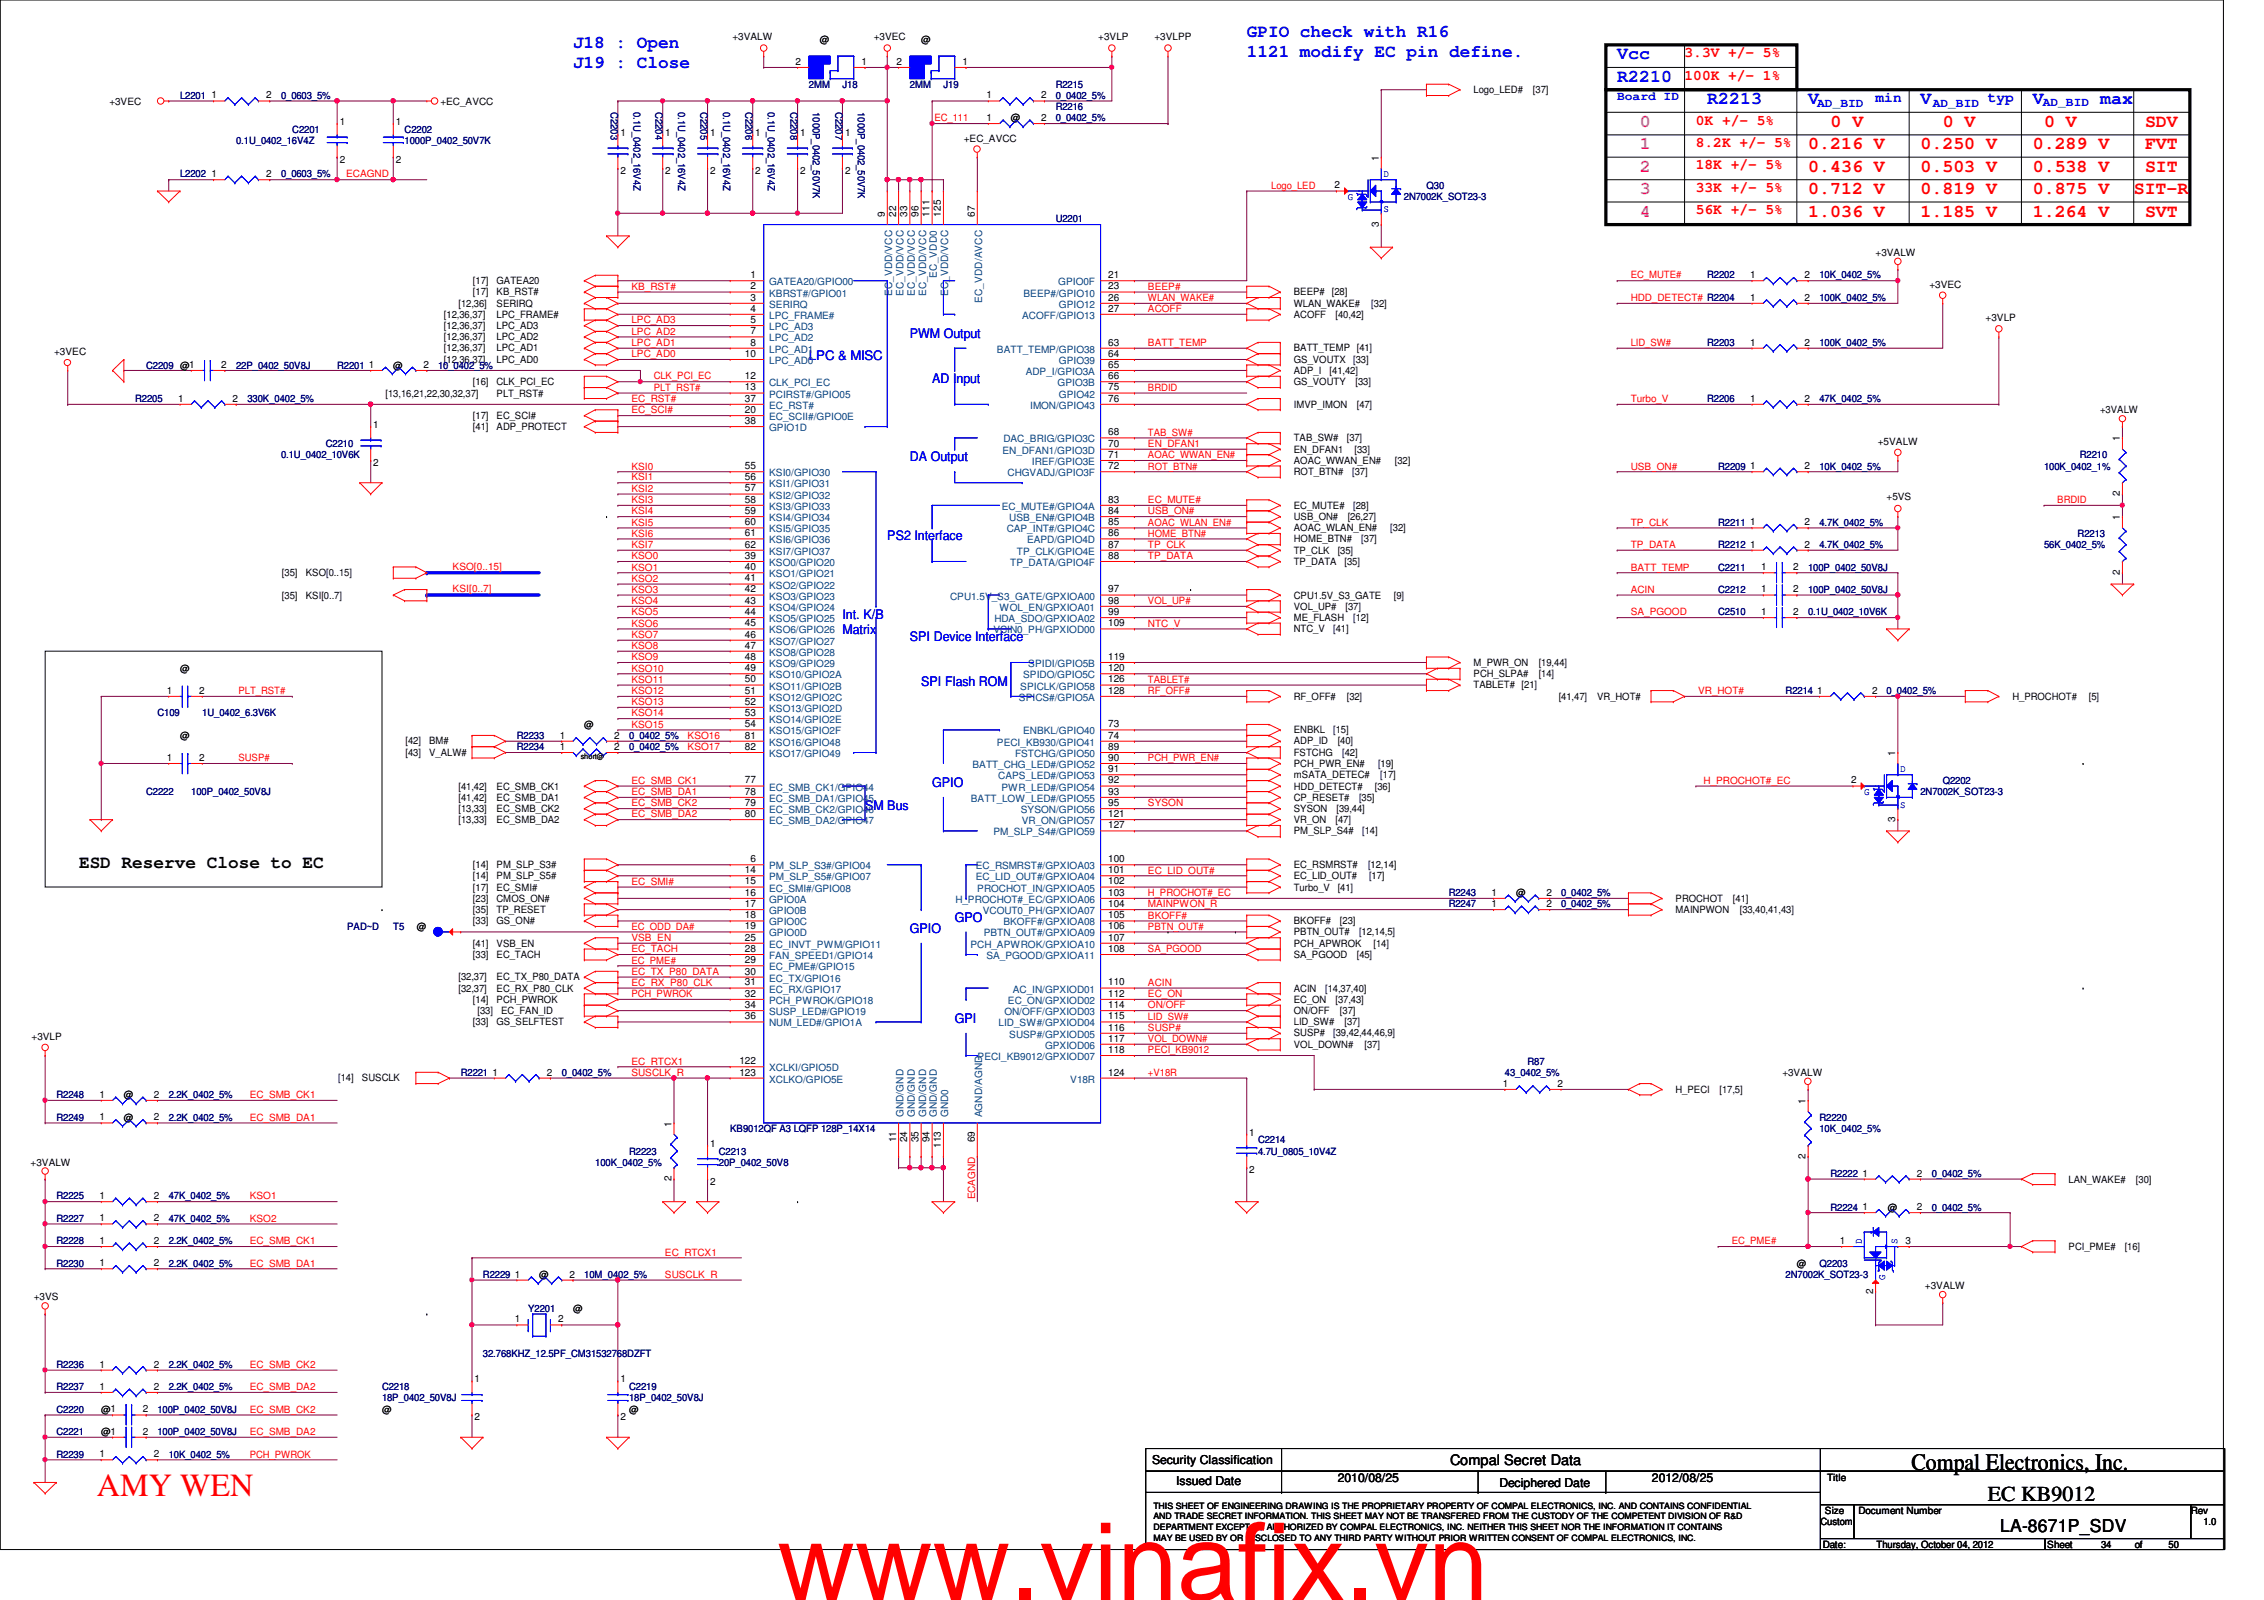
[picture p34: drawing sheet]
<svg xmlns="http://www.w3.org/2000/svg" width="297mm" height="210mm" viewBox="0 0 297 210" stroke-linecap="round" stroke-linejoin="round" font-family="sans-serif">
<defs><g id="words">
<text font-size="14.1" fill="#f00" x="102" y="209.9">www.vinafix.vn</text>
<text font-size="4.2" fill="#f00" x="12.7" y="196.3">AMY WEN</text>
<text font-size="3.1" x="250.8" y="192.8">Compal Electronics, Inc.</text>
<text font-size="2.8" x="260.8" y="197">EC KB9012</text>
<g font-size="2.3" fill="#00f">
<text x="163.6" y="4.9">GPIO check with R16</text>
<text x="75.2" y="6.3">J18 : Open</text>
<text x="75.2" y="8.9">J19 : Close</text>
<text x="163.6" y="7.5">1121 modify EC pin define.</text>
<text x="212.2" y="7.8">Vcc</text>
<text x="212.2" y="10.8">R2210</text>
<text x="224" y="13.7">R2213</text>
<text x="237.2" y="13.7">V</text>
<text x="252" y="13.7">V</text>
<text x="266.7" y="13.7">V</text>
<text x="275.5" y="13.7">max</text>
</g>
<g font-size="2.3" fill="#f0f">
<text x="215.1" y="16.6">0</text>
<text x="215.1" y="22.5">2</text>
<text x="215.1" y="19.6">1</text>
<text x="215.1" y="25.5">3</text>
<text x="215.1" y="28.4">4</text>
</g>
<g font-size="2.3" fill="#f00">
<text x="240.2" y="16.6">0 V</text>
<text x="254.9" y="16.6">0 V</text>
<text x="268.2" y="16.6">0 V</text>
<text x="281.4" y="16.6">SDV</text>
<text x="237.2" y="22.5">0.436 V</text>
<text x="237.2" y="19.6">0.216 V</text>
<text x="252" y="19.6">0.250 V</text>
<text x="252" y="22.5">0.503 V</text>
<text x="266.7" y="22.5">0.538 V</text>
<text x="266.7" y="19.6">0.289 V</text>
<text x="281.4" y="22.5">SIT</text>
<text x="281.4" y="19.6">FVT</text>
<text x="237.2" y="25.5">0.712 V</text>
<text x="237.2" y="28.4">1.036 V</text>
<text x="252" y="25.5">0.819 V</text>
<text x="252" y="28.4">1.185 V</text>
<text x="266.7" y="25.5">0.875 V</text>
<text x="266.7" y="28.4">1.264 V</text>
<text x="279.9" y="25.5">SIT-R</text>
<text x="281.4" y="28.4">SVT</text>
</g>
<g font-size="2.3">
<text x="10.4" y="113.9">ESD Reserve Close to EC</text>
<text x="262.4" y="201">LA-8671P_SDV</text>
</g>
<g font-size="1.9" fill="#f00">
<text x="221" y="10.5">100K +/- 1%</text>
<text x="221" y="7.5">3.3V +/- 5%</text>
<text x="222.5" y="16.3">0K +/- 5%</text>
<text x="222.5" y="19.3">8.2K +/- 5%</text>
<text x="222.5" y="22.2">18K +/- 5%</text>
<text x="222.5" y="25.2">33K +/- 5%</text>
<text x="222.5" y="28.1">56K +/- 5%</text>
</g>
<g font-size="1.9" fill="#00f">
<text x="246.1" y="13.4">min</text>
<text x="260.8" y="13.4">typ</text>
</g>
<text font-size="1.9" x="190.2" y="192.2">Compal Secret Data</text>
<g font-size="1.7" fill="#00f">
<text x="106.1" y="47.3">LPC &amp; MISC</text>
<text x="119.4" y="44.3">PWM Output</text>
<text x="122.3" y="50.2">AD Input</text>
<text x="119.4" y="60.5">DA Output</text>
<text x="116.4" y="70.9">PS2 Interface</text>
<text x="110.5" y="81.2">Int. K/B</text>
<text x="110.5" y="83.2">Matrix</text>
<text x="119.4" y="84.1">SPI Device Interface</text>
<text x="120.9" y="90">SPI Flash ROM</text>
<text x="113.5" y="106.2">SM Bus</text>
<text x="122.3" y="103.3">GPIO</text>
<text x="119.4" y="122.4">GPIO</text>
<text x="125.3" y="120.9">GPO</text>
<text x="125.3" y="134.2">GPI</text>
</g>
<g font-size="1.6" fill="#00f">
<text x="212.2" y="13.1">Board ID</text>
<text x="238.4" y="14">AD_BID</text>
<text x="253.6" y="14">AD_BID</text>
<text x="268" y="13.9">AD_BID</text>
</g>
<g font-size="1.6">
<text x="151.2" y="192.1">Security Classification</text>
<text x="154.3" y="194.9">Issued Date</text>
<text x="175.5" y="194.4">2010/08/25</text>
<text x="196.7" y="195">Deciphered Date</text>
<text x="216.7" y="194.4">2012/08/25</text>
</g>
<g font-size="1.3">
<text x="96.1" y="5.3">+3VALW</text>
<text x="107.6" y="5.6">@</text>
<text x="114.6" y="5.3">+3VEC</text>
<text x="120.9" y="5.6">@</text>
<text x="144.1" y="5.3">+3VLP</text>
<text x="151.5" y="5.3">+3VLPP</text>
<text x="104.4" y="8.5">2</text>
<text x="113" y="8.5">1</text>
<text x="117.6" y="8.5">2</text>
<text x="126.3" y="8.5">1</text>
<text x="14.3" y="13.7">+3VEC</text>
<text x="27.8" y="12.9">1</text>
<text x="34.9" y="12.9">2</text>
<text x="44.6" y="16.4">1</text>
<text x="51.9" y="16.4">1</text>
<text x="57.8" y="13.7">+EC_AVCC</text>
<text x="81.4" y="17.8">1</text>
<text x="87.3" y="17.8">1</text>
<text x="93.2" y="17.8">1</text>
<text x="99.1" y="17.8">1</text>
<text x="105" y="17.8">1</text>
<text x="110.9" y="17.8">1</text>
<text x="129.4" y="12.9">1</text>
<text x="129.4" y="15.9">1</text>
<text x="132.6" y="15.9">@</text>
<text x="136.6" y="12.9">2</text>
<text x="136.6" y="15.9">2</text>
<text x="193.3" y="12.2">Logo_LED#</text>
<text x="201.1" y="12.2">[37]</text>
<text x="27.8" y="23.2">1</text>
<text x="34.9" y="23.2">2</text>
<text x="44.6" y="21.3">2</text>
<text x="51.9" y="21.3">2</text>
<text x="81.4" y="22.8">2</text>
<text x="87.3" y="22.8">2</text>
<text x="93.2" y="22.8">2</text>
<text x="99.1" y="22.8">2</text>
<text x="105" y="22.8">2</text>
<text x="110.9" y="22.8">2</text>
<text x="126.4" y="18.6">+EC_AVCC</text>
<text x="180.9" y="21.1" transform="rotate(-90 180.9 21.1)">1</text>
<text x="116.1" y="28.4" transform="rotate(-90 116.1 28.4)">9</text>
<text x="117.6" y="28.4" transform="rotate(-90 117.6 28.4)">22</text>
<text x="119" y="28.4" transform="rotate(-90 119 28.4)">33</text>
<text x="120.5" y="28.4" transform="rotate(-90 120.5 28.4)">96</text>
<text x="122" y="28.4" transform="rotate(-90 122 28.4)">111</text>
<text x="123.4" y="28.4" transform="rotate(-90 123.4 28.4)">125</text>
<text x="127.9" y="28.4" transform="rotate(-90 127.9 28.4)">67</text>
<text x="175.1" y="24.7">2</text>
<text x="180.9" y="29.8" transform="rotate(-90 180.9 29.8)">3</text>
<text x="246.1" y="33.6">+3VALW</text>
<text x="58.2" y="41.7">[12,36,37]</text>
<text x="60.2" y="40.2">[12,36]</text>
<text x="62.1" y="37.3">[17]</text>
<text x="62.1" y="38.7">[17]</text>
<text x="65.1" y="37.3">GATEA20</text>
<text x="65.1" y="38.7">KB_RST#</text>
<text x="65.1" y="40.2">SERIRQ</text>
<text x="65.1" y="41.7">LPC_FRAME#</text>
<text x="98.5" y="36.5">1</text>
<text x="98.5" y="38">2</text>
<text x="98.5" y="39.5">3</text>
<text x="98.5" y="40.9">4</text>
<text x="145.4" y="36.5">21</text>
<text x="145.4" y="38">23</text>
<text x="145.4" y="39.5">26</text>
<text x="145.4" y="40.9">27</text>
<text x="169.8" y="38.7">BEEP# [28]</text>
<text x="169.8" y="41.7">ACOFF</text>
<text x="169.8" y="40.2">WLAN_WAKE#</text>
<text x="175.2" y="41.7">[40,42]</text>
<text x="179.9" y="40.2">[32]</text>
<text x="229.6" y="36.5">1</text>
<text x="229.6" y="39.5">1</text>
<text x="236.8" y="36.5">2</text>
<text x="236.8" y="39.5">2</text>
<text x="253.1" y="37.7">+3VEC</text>
<text x="7.1" y="46.6">+3VEC</text>
<text x="58.2" y="43.2">[12,36,37]</text>
<text x="58.2" y="44.7">[12,36,37]</text>
<text x="58.2" y="46.1">[12,36,37]</text>
<text x="58.2" y="47.6">[12,36,37]</text>
<text x="65.1" y="43.2">LPC_AD3</text>
<text x="65.1" y="44.7">LPC_AD2</text>
<text x="65.1" y="46.1">LPC_AD1</text>
<text x="65.1" y="47.6">LPC_AD0</text>
<text x="97.7" y="46.8">10</text>
<text x="98.5" y="42.4">5</text>
<text x="98.5" y="43.9">7</text>
<text x="98.5" y="45.3">8</text>
<text x="145.4" y="45.3">63</text>
<text x="145.4" y="46.8">64</text>
<text x="169.8" y="47.6">GS_VOUTX</text>
<text x="169.8" y="46.1">BATT_TEMP [41]</text>
<text x="177.5" y="47.6">[33]</text>
<text x="229.6" y="45.3">1</text>
<text x="236.8" y="45.3">2</text>
<text x="260.5" y="42.1">+3VLP</text>
<text x="23.4" y="52.7">1</text>
<text x="29" y="48.3">2</text>
<text x="30.5" y="52.7">2</text>
<text x="48.4" y="48.3">1</text>
<text x="50.6" y="52">[13,16,21,22,30,32,37]</text>
<text x="51.6" y="48.3">@</text>
<text x="55.6" y="48.3">2</text>
<text x="62.1" y="50.5">[16]</text>
<text x="65.1" y="50.5">CLK_PCI_EC</text>
<text x="65.1" y="52">PLT_RST#</text>
<text x="97.7" y="49.7">12</text>
<text x="97.7" y="51.2">13</text>
<text x="97.7" y="52.7">37</text>
<text x="145.4" y="48.3">65</text>
<text x="145.4" y="49.7">66</text>
<text x="145.4" y="51.2">75</text>
<text x="145.4" y="52.7">76</text>
<text x="169.8" y="50.5">GS_VOUTY</text>
<text x="169.8" y="49.1">ADP_I</text>
<text x="169.8" y="53.5">IMVP_IMON</text>
<text x="174.5" y="49.1">[41,42]</text>
<text x="177.8" y="50.5">[33]</text>
<text x="178" y="53.5">[47]</text>
<text x="229.6" y="52.7">1</text>
<text x="236.8" y="52.7">2</text>
<text x="49" y="56.1">1</text>
<text x="62.1" y="54.9">[17]</text>
<text x="62.1" y="56.4">[41]</text>
<text x="65.1" y="54.9">EC_SCI#</text>
<text x="65.1" y="56.4">ADP_PROTECT</text>
<text x="97.7" y="54.2">20</text>
<text x="97.7" y="55.6">38</text>
<text x="145.4" y="57.1">68</text>
<text x="145.4" y="58.6">70</text>
<text x="169.8" y="59.4">EN_DFAN1</text>
<text x="169.8" y="57.9">TAB_SW#</text>
<text x="176.7" y="57.9">[37]</text>
<text x="177.7" y="59.4">[33]</text>
<text x="246.4" y="58.3">+5VALW</text>
<text x="275.5" y="54.2">+3VALW</text>
<text x="278.1" y="57.9" transform="rotate(-90 278.1 57.9)">1</text>
<text x="49" y="61.1">2</text>
<text x="97.7" y="61.6">55</text>
<text x="97.7" y="63">56</text>
<text x="97.7" y="64.5">57</text>
<text x="97.7" y="66">58</text>
<text x="145.4" y="60.1">71</text>
<text x="145.4" y="61.6">72</text>
<text x="145.4" y="66">83</text>
<text x="169.8" y="60.8">AOAC_WWAN_EN#</text>
<text x="169.8" y="62.3">ROT_BTN#</text>
<text x="177.4" y="62.3">[37]</text>
<text x="183" y="60.8">[32]</text>
<text x="229.6" y="61.6">1</text>
<text x="236.8" y="61.6">2</text>
<text x="247.5" y="65.6">+5VS</text>
<text x="278.1" y="65.1" transform="rotate(-90 278.1 65.1)">2</text>
<text x="97.7" y="67.4">59</text>
<text x="97.7" y="68.9">60</text>
<text x="97.7" y="70.4">61</text>
<text x="97.7" y="71.8">62</text>
<text x="145.4" y="67.4">84</text>
<text x="145.4" y="68.9">85</text>
<text x="145.4" y="70.4">86</text>
<text x="145.4" y="71.8">87</text>
<text x="169.8" y="66.8">EC_MUTE#</text>
<text x="169.8" y="68.2">USB_ON#</text>
<text x="169.8" y="69.7">AOAC_WLAN_EN#</text>
<text x="169.8" y="71.2">HOME_BTN#</text>
<text x="176.8" y="68.2">[26,27]</text>
<text x="177.5" y="66.8">[28]</text>
<text x="178.6" y="71.2">[37]</text>
<text x="182.4" y="69.7">[32]</text>
<text x="229.6" y="68.9">1</text>
<text x="229.6" y="71.8">1</text>
<text x="236.8" y="68.9">2</text>
<text x="236.8" y="71.8">2</text>
<text x="278.1" y="68.2" transform="rotate(-90 278.1 68.2)">1</text>
<text x="37" y="75.6">[35]</text>
<text x="40.1" y="75.6">KSO[0..15]</text>
<text x="97.7" y="73.3">39</text>
<text x="97.7" y="74.8">40</text>
<text x="97.7" y="76.3">41</text>
<text x="97.7" y="77.7">42</text>
<text x="145.4" y="73.3">88</text>
<text x="145.4" y="77.7">97</text>
<text x="169.8" y="72.6">TP_CLK</text>
<text x="169.8" y="74.1">TP_DATA</text>
<text x="175.5" y="72.6">[35]</text>
<text x="176.4" y="74.1">[35]</text>
<text x="231.1" y="77.7">1</text>
<text x="231.1" y="74.8">1</text>
<text x="235.3" y="77.7">2</text>
<text x="235.3" y="74.8">2</text>
<text x="278.1" y="75.4" transform="rotate(-90 278.1 75.4)">2</text>
<text x="37" y="78.5">[35]</text>
<text x="40.1" y="78.5">KSI[0..7]</text>
<text x="97.7" y="79.2">43</text>
<text x="97.7" y="80.7">44</text>
<text x="97.7" y="82.2">45</text>
<text x="97.7" y="83.7">46</text>
<text x="145.4" y="79.2">98</text>
<text x="145.4" y="80.7">99</text>
<text x="145.4" y="82.2">109</text>
<text x="169.8" y="81.5">ME_FLASH</text>
<text x="169.8" y="78.5">CPU1.5V_S3_GATE</text>
<text x="169.8" y="82.9">NTC_V</text>
<text x="169.8" y="80">VOL_UP#</text>
<text x="174.9" y="82.9">[41]</text>
<text x="176.5" y="80">[37]</text>
<text x="177.5" y="81.5">[12]</text>
<text x="182.9" y="78.5">[9]</text>
<text x="231.1" y="80.7">1</text>
<text x="235.3" y="80.7">2</text>
<text x="23.6" y="88.1">@</text>
<text x="97.7" y="85.1">47</text>
<text x="97.7" y="86.6">48</text>
<text x="97.7" y="88.1">49</text>
<text x="97.7" y="89.5">50</text>
<text x="145.4" y="86.6">119</text>
<text x="145.4" y="88.1">120</text>
<text x="145.4" y="89.5">126</text>
<text x="193.3" y="87.4">M_PWR_ON</text>
<text x="193.3" y="88.9">PCH_SLPA#</text>
<text x="201.9" y="87.4">[19,44]</text>
<text x="201.9" y="88.9">[14]</text>
<text x="21.9" y="91">1</text>
<text x="26.1" y="91">2</text>
<text x="76.7" y="95.5">@</text>
<text x="97.7" y="91">51</text>
<text x="97.7" y="92.5">52</text>
<text x="97.7" y="93.9">53</text>
<text x="97.7" y="95.4">54</text>
<text x="145.4" y="95.4">73</text>
<text x="145.4" y="91">128</text>
<text x="169.8" y="91.8">RF_OFF#</text>
<text x="176.7" y="91.8">[32]</text>
<text x="193.3" y="90.3">TABLET# [21]</text>
<text x="204.5" y="91.8">[41,47]</text>
<text x="209.5" y="91.8">VR_HOT#</text>
<text x="238.4" y="91">1</text>
<text x="245.6" y="91">2</text>
<text x="264" y="91.8">H_PROCHOT#</text>
<text x="274.1" y="91.8">[5]</text>
<text x="21.9" y="99.8">1</text>
<text x="23.6" y="96.9">@</text>
<text x="26.1" y="99.8">2</text>
<text x="53.2" y="97.7">[42]</text>
<text x="53.2" y="99.1">[43]</text>
<text x="56.3" y="97.7">BM#</text>
<text x="56.3" y="99.1">V_ALW#</text>
<text x="73.4" y="96.9">1</text>
<text x="73.4" y="98.4">1</text>
<text x="80.6" y="96.9">2</text>
<text x="80.6" y="98.4">2</text>
<text x="97.7" y="96.9">81</text>
<text x="97.7" y="98.4">82</text>
<text x="145.4" y="96.9">74</text>
<text x="145.4" y="98.4">89</text>
<text x="145.4" y="99.8">90</text>
<text x="145.4" y="101.3">91</text>
<text x="169.8" y="96.2">ENBKL</text>
<text x="169.8" y="99.1">FSTCHG</text>
<text x="169.8" y="97.7">ADP_ID</text>
<text x="169.8" y="100.6">PCH_PWR_EN#</text>
<text x="174.9" y="96.2">[15]</text>
<text x="175.5" y="97.7">[40]</text>
<text x="176.1" y="99.1">[42]</text>
<text x="180.8" y="100.6">[19]</text>
<text x="248.7" y="99.1" transform="rotate(-90 248.7 99.1)">1</text>
<text x="60.2" y="103.6">[41,42]</text>
<text x="60.2" y="105">[41,42]</text>
<text x="60.2" y="106.5">[13,33]</text>
<text x="60.2" y="108">[13,33]</text>
<text x="65.1" y="103.6">EC_SMB_CK1</text>
<text x="65.1" y="105">EC_SMB_DA1</text>
<text x="65.1" y="106.5">EC_SMB_CK2</text>
<text x="65.1" y="108">EC_SMB_DA2</text>
<text x="97.7" y="102.8">77</text>
<text x="97.7" y="104.3">78</text>
<text x="97.7" y="105.7">79</text>
<text x="97.7" y="107.2">80</text>
<text x="145.4" y="102.8">92</text>
<text x="145.4" y="104.3">93</text>
<text x="145.4" y="105.7">95</text>
<text x="145.4" y="107.2">121</text>
<text x="169.8" y="103.6">HDD_DETECT#</text>
<text x="169.8" y="102.1">mSATA_DETEC#</text>
<text x="169.8" y="105">CP_RESET#</text>
<text x="169.8" y="106.5">SYSON</text>
<text x="169.8" y="108">VR_ON</text>
<text x="175.2" y="108">[47]</text>
<text x="175.3" y="106.5">[39,44]</text>
<text x="178.3" y="105">[35]</text>
<text x="180.4" y="103.6">[36]</text>
<text x="181.1" y="102.1">[17]</text>
<text x="242.9" y="102.8">2</text>
<text x="248.7" y="107.9" transform="rotate(-90 248.7 107.9)">3</text>
<text x="62.1" y="113.9">[14]</text>
<text x="65.1" y="113.9">PM_SLP_S3#</text>
<text x="98.5" y="113.1">6</text>
<text x="145.4" y="113.1">100</text>
<text x="145.4" y="108.7">127</text>
<text x="169.8" y="113.9">EC_RSMRST#</text>
<text x="169.8" y="109.5">PM_SLP_S4#</text>
<text x="178.7" y="109.5">[14]</text>
<text x="179.5" y="113.9">[12,14]</text>
<text x="62.1" y="115.4">[14]</text>
<text x="62.1" y="116.8">[17]</text>
<text x="62.1" y="118.3">[23]</text>
<text x="62.1" y="119.8">[35]</text>
<text x="65.1" y="115.4">PM_SLP_S5#</text>
<text x="65.1" y="116.8">EC_SMI#</text>
<text x="65.1" y="118.3">CMOS_ON#</text>
<text x="65.1" y="119.8">TP_RESET</text>
<text x="97.7" y="114.6">14</text>
<text x="97.7" y="116">15</text>
<text x="97.7" y="117.5">16</text>
<text x="97.7" y="119">17</text>
<text x="145.4" y="114.6">101</text>
<text x="145.4" y="116">102</text>
<text x="145.4" y="117.5">103</text>
<text x="145.4" y="119">104</text>
<text x="169.8" y="116.8">Turbo_V</text>
<text x="169.8" y="115.4">EC_LID_OUT#</text>
<text x="175.5" y="116.8">[41]</text>
<text x="179.6" y="115.4">[17]</text>
<text x="195.7" y="119">1</text>
<text x="195.7" y="117.5">1</text>
<text x="198.9" y="117.6">@</text>
<text x="202.9" y="119">2</text>
<text x="202.9" y="117.5">2</text>
<text x="219.8" y="118.3">PROCHOT</text>
<text x="219.8" y="119.8">MAINPWON</text>
<text x="227.4" y="118.3">[41]</text>
<text x="228.3" y="119.8">[33,40,41,43]</text>
<text x="54.7" y="122">@</text>
<text x="62.1" y="121.2">[33]</text>
<text x="62.1" y="124.2">[41]</text>
<text x="62.1" y="125.7">[33]</text>
<text x="65.1" y="121.2">GS_ON#</text>
<text x="65.1" y="124.2">VSB_EN</text>
<text x="65.1" y="125.7">EC_TACH</text>
<text x="97.7" y="120.5">18</text>
<text x="97.7" y="121.9">19</text>
<text x="97.7" y="123.4">25</text>
<text x="97.7" y="124.9">28</text>
<text x="145.4" y="120.5">105</text>
<text x="145.4" y="121.9">106</text>
<text x="145.4" y="123.4">107</text>
<text x="145.4" y="124.9">108</text>
<text x="169.8" y="122.7">PBTN_OUT#</text>
<text x="169.8" y="121.2">BKOFF#</text>
<text x="169.8" y="124.2">PCH_APWROK</text>
<text x="169.8" y="125.7">SA_PGOOD</text>
<text x="175.8" y="121.2">[23]</text>
<text x="178" y="125.7">[45]</text>
<text x="178.3" y="122.7">[12,14,5]</text>
<text x="180.2" y="124.2">[14]</text>
<text x="60.2" y="128.6">[32,37]</text>
<text x="60.2" y="130.1">[32,37]</text>
<text x="62.1" y="131.6">[14]</text>
<text x="65.1" y="128.6">EC_TX_P80_DATA</text>
<text x="65.1" y="130.1">EC_RX_P80_CLK</text>
<text x="65.1" y="131.6">PCH_PWROK</text>
<text x="97.7" y="126.4">29</text>
<text x="97.7" y="127.8">30</text>
<text x="97.7" y="129.3">31</text>
<text x="97.7" y="130.8">32</text>
<text x="145.4" y="129.3">110</text>
<text x="145.4" y="130.8">112</text>
<text x="169.8" y="131.6">EC_ON</text>
<text x="169.8" y="130.1">ACIN</text>
<text x="173.9" y="130.1">[14,37,40]</text>
<text x="175.2" y="131.6">[37,43]</text>
<text x="4.1" y="136.4">+3VLP</text>
<text x="62.1" y="134.5">[33]</text>
<text x="62.6" y="133.1">[33]</text>
<text x="65.1" y="134.5">GS_SELFTEST</text>
<text x="65.7" y="133.1">EC_FAN_ID</text>
<text x="97.7" y="132.2">34</text>
<text x="97.7" y="133.7">36</text>
<text x="145.4" y="132.2">114</text>
<text x="145.4" y="133.7">115</text>
<text x="145.4" y="135.2">116</text>
<text x="145.4" y="136.7">117</text>
<text x="169.8" y="133.1">ON/OFF</text>
<text x="169.8" y="134.5">LID_SW#</text>
<text x="169.8" y="136">SUSP#</text>
<text x="169.8" y="137.5">VOL_DOWN#</text>
<text x="174.9" y="136">[39,42,44,46,9]</text>
<text x="175.8" y="133.1">[37]</text>
<text x="176.4" y="134.5">[37]</text>
<text x="179" y="137.5">[37]</text>
<text x="44.4" y="141.9">[14]</text>
<text x="47.5" y="141.9">SUSCLK</text>
<text x="64.6" y="141.1">1</text>
<text x="71.8" y="141.1">2</text>
<text x="97" y="139.6">122</text>
<text x="97" y="141.1">123</text>
<text x="145.4" y="138.1">118</text>
<text x="145.4" y="141.1">124</text>
<text x="197.2" y="142.6">1</text>
<text x="204.3" y="142.6">2</text>
<text x="219.8" y="143.3">H_PECI</text>
<text x="225.6" y="143.3">[17,5]</text>
<text x="233.8" y="141.1">+3VALW</text>
<text x="13" y="144">1</text>
<text x="13" y="147">1</text>
<text x="16.3" y="144.1">@</text>
<text x="16.3" y="147">@</text>
<text x="20.2" y="144">2</text>
<text x="20.2" y="147">2</text>
<text x="88.1" y="147.8" transform="rotate(-90 88.1 147.8)">1</text>
<text x="117.6" y="149.9" transform="rotate(-90 117.6 149.9)">11</text>
<text x="119" y="149.9" transform="rotate(-90 119 149.9)">24</text>
<text x="120.5" y="149.9" transform="rotate(-90 120.5 149.9)">35</text>
<text x="122" y="149.9" transform="rotate(-90 122 149.9)">94</text>
<text x="127.9" y="149.9" transform="rotate(-90 127.9 149.9)">69</text>
<text x="163.9" y="149">1</text>
<text x="236.9" y="144.8" transform="rotate(-90 236.9 144.8)">1</text>
<text x="4" y="152.9">+3VALW</text>
<text x="88.1" y="155" transform="rotate(-90 88.1 155)">2</text>
<text x="93.2" y="150.4">1</text>
<text x="93.2" y="155.4">2</text>
<text x="123.4" y="150.6" transform="rotate(-90 123.4 150.6)">113</text>
<text x="163.9" y="153.9">2</text>
<text x="236.9" y="152.1" transform="rotate(-90 236.9 152.1)">2</text>
<text x="244.3" y="154.3">1</text>
<text x="251.5" y="154.3">2</text>
<text x="271.4" y="155.2">LAN_WAKE#</text>
<text x="280.2" y="155.2">[30]</text>
<text x="13" y="160.2">1</text>
<text x="13" y="157.3">1</text>
<text x="20.2" y="160.2">2</text>
<text x="20.2" y="157.3">2</text>
<text x="244.3" y="158.7">1</text>
<text x="247.7" y="158.8">@</text>
<text x="251.5" y="158.7">2</text>
<text x="13" y="166.1">1</text>
<text x="13" y="163.2">1</text>
<text x="20.2" y="166.1">2</text>
<text x="20.2" y="163.2">2</text>
<text x="67.6" y="167.6">1</text>
<text x="70.7" y="167.6">@</text>
<text x="74.7" y="167.6">2</text>
<text x="235.8" y="166.2">@</text>
<text x="241.4" y="163.2">1</text>
<text x="250" y="163.2">3</text>
<text x="271.4" y="164">PCI_PME#</text>
<text x="278.8" y="164">[16]</text>
<text x="4.4" y="170.6">+3VS</text>
<text x="67.6" y="173.5">1</text>
<text x="73.2" y="173.5">2</text>
<text x="75.2" y="172.1">@</text>
<text x="245.7" y="169.7" transform="rotate(-90 245.7 169.7)">2</text>
<text x="252.6" y="169.1">+3VALW</text>
<text x="13" y="179.4">1</text>
<text x="20.2" y="179.4">2</text>
<text x="13" y="182.3">1</text>
<text x="13.3" y="185.3">@1</text>
<text x="18.8" y="185.3">2</text>
<text x="20.2" y="182.3">2</text>
<text x="50.1" y="185.3">@</text>
<text x="62.3" y="181.4">1</text>
<text x="81.4" y="181.4">1</text>
<text x="82.5" y="185.3">@</text>
<text x="13" y="191.2">1</text>
<text x="13.3" y="188.3">@1</text>
<text x="18.8" y="188.2">2</text>
<text x="20.2" y="191.2">2</text>
<text x="62.3" y="186.4">2</text>
<text x="81.4" y="186.4">2</text>
<text x="239.7" y="194.3">Title</text>
<text x="238.8" y="200.1">Custom</text>
<text x="239.1" y="203">Date:</text>
<text x="239.4" y="198.6">Size</text>
<text x="243.8" y="198.6">Document Number</text>
<text x="246.2" y="203">Thursday, October 04, 2012</text>
<text x="268.6" y="203">Sheet</text>
<text x="275.7" y="203">34</text>
<text x="280.1" y="203">of</text>
<text x="284.5" y="203">50</text>
<text x="287.4" y="198.6">Rev</text>
<text x="289.1" y="200.1">1.0</text>
</g>
<g font-size="1.3" fill="#000080">
<text x="106.1" y="11.5">2MM</text>
<text x="110.5" y="11.5">J18</text>
<text x="119.4" y="11.5">2MM</text>
<text x="123.8" y="11.5">J19</text>
<text x="138.5" y="11.5">R2215</text>
<text x="23.6" y="13">L2201</text>
<text x="36.9" y="13">0_0603_5%</text>
<text x="38.4" y="17.4">C2201</text>
<text x="53.1" y="17.4">C2202</text>
<text x="80.1" y="14.7" transform="rotate(90 80.1 14.7)">C2203</text>
<text x="83.1" y="14.7" transform="rotate(90 83.1 14.7)">0.1U_0402_16V4Z</text>
<text x="86" y="14.7" transform="rotate(90 86 14.7)">C2204</text>
<text x="89" y="14.7" transform="rotate(90 89 14.7)">0.1U_0402_16V4Z</text>
<text x="91.9" y="14.7" transform="rotate(90 91.9 14.7)">C2205</text>
<text x="94.9" y="14.7" transform="rotate(90 94.9 14.7)">0.1U_0402_16V4Z</text>
<text x="97.8" y="14.7" transform="rotate(90 97.8 14.7)">C2206</text>
<text x="100.7" y="14.7" transform="rotate(90 100.7 14.7)">0.1U_0402_16V4Z</text>
<text x="103.7" y="14.7" transform="rotate(90 103.7 14.7)">C2208</text>
<text x="106.6" y="14.7" transform="rotate(90 106.6 14.7)">1000P_0402_50V7K</text>
<text x="109.6" y="14.7" transform="rotate(90 109.6 14.7)">C2207</text>
<text x="112.6" y="14.7" transform="rotate(90 112.6 14.7)">1000P_0402_50V7K</text>
<text x="138.5" y="13">0_0402_5%</text>
<text x="138.5" y="14.4">R2216</text>
<text x="138.5" y="15.9">0_0402_5%</text>
<text x="23.6" y="23.3">L2202</text>
<text x="31" y="18.9">0.1U_0402_16V4Z</text>
<text x="36.9" y="23.3">0_0603_5%</text>
<text x="53.1" y="18.9">1000P_0402_50V7K</text>
<text x="138.5" y="29.2">U2201</text>
<text x="184.2" y="26.2">2N7002K_SOT23-3</text>
<text x="187.2" y="24.8">Q30</text>
<text x="224" y="36.5">R2202</text>
<text x="238.7" y="36.5">10K_0402_5%</text>
<text x="238.7" y="39.5">100K_0402_5%</text>
<text x="224" y="45.4">R2203</text>
<text x="238.7" y="45.4">100K_0402_5%</text>
<text x="17.7" y="52.7">R2205</text>
<text x="19.2" y="48.3">C2209 @1</text>
<text x="31" y="48.3">22P_0402_50V8J</text>
<text x="32.5" y="52.7">330K_0402_5%</text>
<text x="44.2" y="48.3">R2201</text>
<text x="57.5" y="48.3">10_0402_5%</text>
<text x="224" y="52.7">R2206</text>
<text x="238.7" y="52.7">47K_0402_5%</text>
<text x="42.8" y="58.6">C2210</text>
<text x="36.9" y="60.1">0.1U_0402_10V6K</text>
<text x="225.4" y="61.6">R2209</text>
<text x="238.7" y="61.6">10K_0402_5%</text>
<text x="268.2" y="61.6">100K_0402_1%</text>
<text x="272.9" y="60.1">R2210</text>
<text x="225.4" y="69">R2211</text>
<text x="225.4" y="71.9">R2212</text>
<text x="238.7" y="69">4.7K_0402_5%</text>
<text x="238.7" y="71.9">4.7K_0402_5%</text>
<text x="268.2" y="71.9">56K_0402_5%</text>
<text x="272.6" y="70.4">R2213</text>
<text x="225.4" y="77.8">C2212</text>
<text x="225.4" y="74.8">C2211</text>
<text x="237.2" y="77.8">100P_0402_50V8J</text>
<text x="237.2" y="74.8">100P_0402_50V8J</text>
<text x="225.4" y="80.7">C2510</text>
<text x="237.2" y="80.7">0.1U_0402_10V6K</text>
<text x="20.7" y="94">C109</text>
<text x="26.5" y="94">1U_0402_6.3V6K</text>
<text x="234.3" y="91.1">R2214</text>
<text x="247.5" y="91.1">0_0402_5%</text>
<text x="67.8" y="96.9">R2233</text>
<text x="67.8" y="98.4">R2234</text>
<text x="82.5" y="96.9">0_0402_5%</text>
<text x="82.5" y="98.4">0_0402_5%</text>
<text x="19.2" y="104.3">C2222</text>
<text x="25.1" y="104.3">100P_0402_50V8J</text>
<text x="252" y="104.3">2N7002K_SOT23-3</text>
<text x="254.9" y="102.8">Q2202</text>
<text x="190.1" y="119">R2247</text>
<text x="190.1" y="117.6">R2243</text>
<text x="204.8" y="119">0_0402_5%</text>
<text x="204.8" y="117.6">0_0402_5%</text>
<text x="45.5" y="122">PAD~D</text>
<text x="51.6" y="122">T5</text>
<text x="60.4" y="141.1">R2221</text>
<text x="73.7" y="141.1">0_0402_5%</text>
<text x="197.4" y="141.1">43_0402_5%</text>
<text x="200.4" y="139.7">R87</text>
<text x="7.4" y="144.1">R2248</text>
<text x="7.4" y="147">R2249</text>
<text x="22.1" y="144.1">2.2K_0402_5%</text>
<text x="22.1" y="147">2.2K_0402_5%</text>
<text x="95.8" y="148.5">KB9012QF A3 LQFP 128P_14X14</text>
<text x="165.1" y="150">C2214</text>
<text x="238.7" y="147">R2220</text>
<text x="238.7" y="148.5">10K_0402_5%</text>
<text x="78.1" y="152.9">100K_0402_5%</text>
<text x="82.5" y="151.5">R2223</text>
<text x="94.3" y="151.5">C2213</text>
<text x="94.3" y="152.9">20P_0402_50V8</text>
<text x="165.1" y="151.5">4.7U_0805_10V4Z</text>
<text x="240.2" y="154.4">R2222</text>
<text x="253.4" y="154.4">0_0402_5%</text>
<text x="7.4" y="160.3">R2227</text>
<text x="7.4" y="157.4">R2225</text>
<text x="22.1" y="160.3">47K_0402_5%</text>
<text x="22.1" y="157.4">47K_0402_5%</text>
<text x="240.2" y="158.8">R2224</text>
<text x="253.4" y="158.8">0_0402_5%</text>
<text x="7.4" y="166.2">R2230</text>
<text x="7.4" y="163.2">R2228</text>
<text x="22.1" y="166.2">2.2K_0402_5%</text>
<text x="22.1" y="163.2">2.2K_0402_5%</text>
<text x="63.4" y="167.6">R2229</text>
<text x="76.7" y="167.6">10M_0402_5%</text>
<text x="234.3" y="167.6">2N7002K_SOT23-3</text>
<text x="238.7" y="166.2">Q2203</text>
<text x="69.3" y="172.1">Y2201</text>
<text x="7.4" y="179.5">R2236</text>
<text x="22.1" y="179.5">2.2K_0402_5%</text>
<text x="63.4" y="178">32.768KHZ_12.5PF_CM31532768DZFT</text>
<text x="7.4" y="182.4">R2237</text>
<text x="7.4" y="185.3">C2220</text>
<text x="20.7" y="185.3">100P_0402_50V8J</text>
<text x="22.1" y="182.4">2.2K_0402_5%</text>
<text x="50.1" y="182.4">C2218</text>
<text x="50.1" y="183.9">18P_0402_50V8J</text>
<text x="82.5" y="182.4">C2219</text>
<text x="82.5" y="183.9">18P_0402_50V8J</text>
<text x="7.4" y="188.3">C2221</text>
<text x="7.4" y="191.2">R2239</text>
<text x="20.7" y="188.3">100P_0402_50V8J</text>
<text x="22.1" y="191.2">10K_0402_5%</text>
</g>
<g font-size="1.3" fill="#f00">
<text x="122.6" y="15.9">EC_111</text>
<text x="45.4" y="23.3">ECAGND</text>
<text x="166.8" y="24.8">Logo_LED</text>
<text x="82.8" y="38">KB_RST#</text>
<text x="150.6" y="40.9">ACOFF</text>
<text x="150.6" y="38">BEEP#</text>
<text x="150.6" y="39.5">WLAN_WAKE#</text>
<text x="213.9" y="39.5">HDD_DETECT# R2204</text>
<text x="213.9" y="36.5">EC_MUTE#</text>
<text x="82.8" y="46.9">LPC_AD0</text>
<text x="82.8" y="45.4">LPC_AD1</text>
<text x="82.8" y="43.9">LPC_AD2</text>
<text x="82.8" y="42.4">LPC_AD3</text>
<text x="150.6" y="45.4">BATT_TEMP</text>
<text x="213.9" y="45.4">LID_SW#</text>
<text x="82.8" y="52.7">EC_RST#</text>
<text x="85.8" y="51.3">PLT_RST#</text>
<text x="85.8" y="49.8">CLK_PCI_EC</text>
<text x="150.6" y="51.3">BRDID</text>
<text x="213.9" y="52.7">Turbo_V</text>
<text x="82.8" y="54.2">EC_SCI#</text>
<text x="150.6" y="58.6">EN_DFAN1</text>
<text x="150.6" y="57.1">TAB_SW#</text>
<text x="82.8" y="61.6">KSI0</text>
<text x="82.8" y="63">KSI1</text>
<text x="82.8" y="64.5">KSI2</text>
<text x="82.8" y="66">KSI3</text>
<text x="150.6" y="66">EC_MUTE#</text>
<text x="150.6" y="61.6">ROT_BTN#</text>
<text x="150.6" y="60.1">AOAC_WWAN_EN#</text>
<text x="213.9" y="61.6">USB_ON#</text>
<text x="269.9" y="66">BRDID</text>
<text x="82.8" y="67.5">KSI4</text>
<text x="82.8" y="69">KSI5</text>
<text x="82.8" y="70.4">KSI6</text>
<text x="82.8" y="71.9">KSI7</text>
<text x="150.6" y="70.4">HOME_BTN#</text>
<text x="150.6" y="71.9">TP_CLK</text>
<text x="150.6" y="67.5">USB_ON#</text>
<text x="150.6" y="69">AOAC_WLAN_EN#</text>
<text x="213.9" y="69">TP_CLK</text>
<text x="213.9" y="71.9">TP_DATA</text>
<text x="59.4" y="74.7">KSO[0..15]</text>
<text x="59.4" y="77.6">KSI[0..7]</text>
<text x="82.8" y="73.4">KSO0</text>
<text x="82.8" y="74.8">KSO1</text>
<text x="82.8" y="76.3">KSO2</text>
<text x="82.8" y="77.8">KSO3</text>
<text x="150.6" y="73.4">TP_DATA</text>
<text x="213.9" y="77.8">ACIN</text>
<text x="213.9" y="74.8">BATT_TEMP</text>
<text x="82.8" y="79.2">KSO4</text>
<text x="82.8" y="80.7">KSO5</text>
<text x="82.8" y="82.2">KSO6</text>
<text x="82.8" y="83.7">KSO7</text>
<text x="150.6" y="79.2">VOL_UP#</text>
<text x="150.6" y="82.2">NTC_V</text>
<text x="213.9" y="80.7">SA_PGOOD</text>
<text x="82.8" y="88.1">KSO10</text>
<text x="82.8" y="89.6">KSO11</text>
<text x="82.8" y="85.1">KSO8</text>
<text x="82.8" y="86.6">KSO9</text>
<text x="150.6" y="89.6">TABLET#</text>
<text x="31.3" y="91.1">PLT_RST#</text>
<text x="82.8" y="91.1">KSO12</text>
<text x="82.8" y="92.5">KSO13</text>
<text x="82.8" y="94">KSO14</text>
<text x="82.8" y="95.5">KSO15</text>
<text x="150.6" y="91.1">RF_OFF#</text>
<text x="222.8" y="91.1">VR_HOT#</text>
<text x="31.3" y="99.9">SUSP#</text>
<text x="90.2" y="96.9">KSO16</text>
<text x="90.2" y="98.4">KSO17</text>
<text x="150.6" y="99.9">PCH_PWR_EN#</text>
<text x="82.8" y="102.8">EC_SMB_CK1</text>
<text x="82.8" y="105.8">EC_SMB_CK2</text>
<text x="82.8" y="104.3">EC_SMB_DA1</text>
<text x="82.8" y="107.2">EC_SMB_DA2</text>
<text x="150.6" y="105.8">SYSON</text>
<text x="223.5" y="102.8">H_PROCHOT#_EC</text>
<text x="82.8" y="116.1">EC_SMI#</text>
<text x="150.6" y="114.6">EC_LID_OUT#</text>
<text x="150.6" y="119">MAINPWON_R</text>
<text x="150.6" y="117.6">H_PROCHOT#_EC</text>
<text x="82.8" y="124.9">EC_TACH</text>
<text x="82.8" y="123.4">VSB_EN</text>
<text x="82.8" y="122">EC_ODD_DA#</text>
<text x="150.6" y="122">PBTN_OUT#</text>
<text x="150.6" y="120.5">BKOFF#</text>
<text x="150.6" y="124.9">SA_PGOOD</text>
<text x="82.8" y="129.3">EC_RX_P80_CLK</text>
<text x="82.8" y="127.9">EC_TX_P80_DATA</text>
<text x="82.8" y="130.8">PCH_PWROK</text>
<text x="82.8" y="126.4">EC_PME#</text>
<text x="150.6" y="130.8">EC_ON</text>
<text x="150.6" y="129.3">ACIN</text>
<text x="150.6" y="132.3">ON/OFF</text>
<text x="150.6" y="133.8">LID_SW#</text>
<text x="150.6" y="136.7">VOL_DOWN#</text>
<text x="150.6" y="135.3">SUSP#</text>
<text x="82.8" y="139.7">EC_RTCX1</text>
<text x="82.8" y="141.1">SUSCLK_R</text>
<text x="150.6" y="138.2">PECI_KB9012</text>
<text x="150.6" y="141.1">+V18R</text>
<text x="32.8" y="144.1">EC_SMB_CK1</text>
<text x="32.8" y="147">EC_SMB_DA1</text>
<text x="32.8" y="157.4">KSO1</text>
<text x="32.8" y="160.3">KSO2</text>
<text x="127.9" y="157.4" transform="rotate(-90 127.9 157.4)">ECAGND</text>
<text x="32.8" y="163.2">EC_SMB_CK1</text>
<text x="32.8" y="166.2">EC_SMB_DA1</text>
<text x="87.2" y="164.7">EC_RTCX1</text>
<text x="87.2" y="167.6">SUSCLK_R</text>
<text x="227.2" y="163.2">EC_PME#</text>
<text x="32.8" y="179.5">EC_SMB_CK2</text>
<text x="32.8" y="182.4">EC_SMB_DA2</text>
<text x="32.8" y="185.3">EC_SMB_CK2</text>
<text x="32.8" y="191.2">PCH_PWROK</text>
<text x="32.8" y="188.3">EC_SMB_DA2</text>
</g>
<g font-size="1.3" fill="#00f">
<text x="181.5" y="23.2">D</text>
<text x="176.8" y="26.2">G</text>
<text x="181.5" y="27.9">S</text>
<text x="249.3" y="101.2">D</text>
<text x="244.6" y="104.3">G</text>
<text x="249.3" y="106">S</text>
<text x="244.3" y="163.2" transform="rotate(-90 244.3 163.2)">D</text>
<text x="247.4" y="167.9" transform="rotate(-90 247.4 167.9)">G</text>
<text x="249" y="163.2" transform="rotate(-90 249 163.2)">S</text>
</g>
<g font-size="1.3" fill="#004080">
<text x="100.9" y="37.4">GATEA20/GPIO00</text>
<text x="100.9" y="38.9">KBRST#/GPIO01</text>
<text x="100.9" y="40.4">SERIRQ</text>
<text x="100.9" y="41.8">LPC_FRAME#</text>
<text x="117" y="38.9" transform="rotate(-90 117 38.9)">EC_VDD/VCC</text>
<text x="118.5" y="38.9" transform="rotate(-90 118.5 38.9)">EC_VDD/VCC</text>
<text x="120" y="38.9" transform="rotate(-90 120 38.9)">EC_VDD/VCC</text>
<text x="121.5" y="38.9" transform="rotate(-90 121.5 38.9)">EC_VDD/VCC</text>
<text x="122.9" y="36.4" transform="rotate(-90 122.9 36.4)">EC_VDD0</text>
<text x="124.4" y="38.9" transform="rotate(-90 124.4 38.9)">EC_VDD/VCC</text>
<text x="128.9" y="39.8" transform="rotate(-90 128.9 39.8)">EC_VDD/AVCC</text>
<text x="134.1" y="41.8">ACOFF/GPIO13</text>
<text x="134.3" y="38.9">BEEP#/GPIO10</text>
<text x="138.8" y="37.4">GPIO0F</text>
<text x="138.9" y="40.4">GPIO12</text>
<text x="100.9" y="43.3">LPC_AD3</text>
<text x="100.9" y="44.8">LPC_AD2</text>
<text x="100.9" y="46.3">LPC_AD1</text>
<text x="100.9" y="47.8">LPC_AD0</text>
<text x="130.8" y="46.3">BATT_TEMP/GPIO38</text>
<text x="138.9" y="47.8">GPIO39</text>
<text x="100.9" y="50.7">CLK_PCI_EC</text>
<text x="100.9" y="52.2">PCIRST#/GPIO05</text>
<text x="100.9" y="53.6">EC_RST#</text>
<text x="134.6" y="49.2">ADP_I/GPIO3A</text>
<text x="135.2" y="53.6">IMON/GPIO43</text>
<text x="138.8" y="50.7">GPIO3B</text>
<text x="138.9" y="52.2">GPIO42</text>
<text x="100.9" y="55.1">EC_SCII#/GPIO0E</text>
<text x="100.9" y="56.6">GPIO1D</text>
<text x="131.5" y="59.5">EN_DFAN1/GPIO3D</text>
<text x="131.7" y="58">DAC_BRIG/GPIO3C</text>
<text x="100.9" y="62.5">KSI0/GPIO30</text>
<text x="100.9" y="63.9">KSI1/GPIO31</text>
<text x="100.9" y="65.4">KSI2/GPIO32</text>
<text x="132.2" y="62.5">CHGVADJ/GPIO3F</text>
<text x="135.4" y="61">IREF/GPIO3E</text>
<text x="100.9" y="66.9">KSI3/GPIO33</text>
<text x="100.9" y="68.4">KSI4/GPIO34</text>
<text x="100.9" y="69.8">KSI5/GPIO35</text>
<text x="100.9" y="71.3">KSI6/GPIO36</text>
<text x="131.4" y="66.9">EC_MUTE#/GPIO4A</text>
<text x="132.1" y="69.8">CAP_INT#/GPIO4C</text>
<text x="132.4" y="68.4">USB_EN#/GPIO4B</text>
<text x="134.7" y="71.3">EAPD/GPIO4D</text>
<text x="100.9" y="74.3">KSO0/GPIO20</text>
<text x="100.9" y="75.7">KSO1/GPIO21</text>
<text x="100.9" y="77.2">KSO2/GPIO22</text>
<text x="100.9" y="72.8">KSI7/GPIO37</text>
<text x="132.5" y="74.3">TP_DATA/GPIO4F</text>
<text x="133.4" y="72.8">TP_CLK/GPIO4E</text>
<text x="100.9" y="78.7">KSO3/GPIO23</text>
<text x="100.9" y="80.1">KSO4/GPIO24</text>
<text x="100.9" y="81.6">KSO5/GPIO25</text>
<text x="100.9" y="83.1">KSO6/GPIO26</text>
<text x="124.7" y="78.7">CPU1.5V_S3_GATE/GPXIOA00</text>
<text x="130.3" y="83.1">VCIN0_PH/GPXIOD00</text>
<text x="130.5" y="81.6">HDA_SDO/GPXIOA02</text>
<text x="131.1" y="80.1">WOL_EN/GPXIOA01</text>
<text x="100.9" y="84.6">KSO7/GPIO27</text>
<text x="100.9" y="86">KSO8/GPIO28</text>
<text x="100.9" y="87.5">KSO9/GPIO29</text>
<text x="100.9" y="89">KSO10/GPIO2A</text>
<text x="134.2" y="89">SPIDO/GPIO5C</text>
<text x="134.9" y="87.5">SPIDI/GPIO5B</text>
<text x="100.9" y="90.5">KSO11/GPIO2B</text>
<text x="100.9" y="91.9">KSO12/GPIO2C</text>
<text x="100.9" y="93.4">KSO13/GPIO2D</text>
<text x="100.9" y="94.9">KSO14/GPIO2E</text>
<text x="133.7" y="91.9">SPICS#/GPIO5A</text>
<text x="133.9" y="90.5">SPICLK/GPIO58</text>
<text x="100.9" y="96.4">KSO15/GPIO2F</text>
<text x="100.9" y="97.8">KSO16/GPIO48</text>
<text x="100.9" y="99.3">KSO17/GPIO49</text>
<text x="127.6" y="100.8">BATT_CHG_LED#/GPIO52</text>
<text x="130.8" y="97.8">PECI_KB930/GPIO41</text>
<text x="133.2" y="99.3">FSTCHG/GPIO50</text>
<text x="134.2" y="96.4">ENBKL/GPIO40</text>
<text x="100.9" y="103.7">EC_SMB_CK1/GPIO44</text>
<text x="100.9" y="105.2">EC_SMB_DA1/GPIO45</text>
<text x="100.9" y="106.7">EC_SMB_CK2/GPIO46</text>
<text x="127.4" y="105.2">BATT_LOW_LED#/GPIO55</text>
<text x="131" y="102.2">CAPS_LED#/GPIO53</text>
<text x="131.4" y="103.7">PWR_LED#/GPIO54</text>
<text x="133.9" y="106.7">SYSON/GPIO56</text>
<text x="100.9" y="108.1">EC_SMB_DA2/GPIO47</text>
<text x="130.3" y="109.6">PM_SLP_S4#/GPIO59</text>
<text x="134.1" y="108.1">VR_ON/GPIO57</text>
<text x="100.9" y="114">PM_SLP_S3#/GPIO04</text>
<text x="100.9" y="115.5">PM_SLP_S5#/GPIO07</text>
<text x="100.9" y="117">EC_SMI#/GPIO08</text>
<text x="100.9" y="118.4">GPIO0A</text>
<text x="100.9" y="119.9">GPIO0B</text>
<text x="125.3" y="118.4">H_PROCHOT#_EC/GPXIOA06</text>
<text x="128" y="114">EC_RSMRST#/GPXIOA03</text>
<text x="128" y="115.5">EC_LID_OUT#/GPXIOA04</text>
<text x="128.2" y="117">PROCHOT_IN/GPXIOA05</text>
<text x="128.9" y="119.9">VCOUT0_PH/GPXIOA07</text>
<text x="100.9" y="121.4">GPIO0C</text>
<text x="100.9" y="122.9">GPIO0D</text>
<text x="100.9" y="124.3">EC_INVT_PWM/GPIO11</text>
<text x="100.9" y="125.8">FAN_SPEED1/GPIO14</text>
<text x="127.3" y="124.3">PCH_APWROK/GPXIOA10</text>
<text x="129.1" y="122.9">PBTN_OUT#/GPXIOA09</text>
<text x="129.4" y="125.8">SA_PGOOD/GPXIOA11</text>
<text x="131.7" y="121.4">BKOFF#/GPXIOA08</text>
<text x="100.9" y="127.3">EC_PME#/GPIO15</text>
<text x="100.9" y="128.8">EC_TX/GPIO16</text>
<text x="100.9" y="130.2">EC_RX/GPIO17</text>
<text x="100.9" y="131.7">PCH_PWROK/GPIO18</text>
<text x="132.2" y="131.7">EC_ON/GPXIOD02</text>
<text x="132.9" y="130.2">AC_IN/GPXIOD01</text>
<text x="100.9" y="133.2">SUSP_LED#/GPIO19</text>
<text x="100.9" y="134.7">NUM_LED#/GPIO1A</text>
<text x="131" y="134.7">LID_SW#/GPXIOD04</text>
<text x="131.8" y="133.2">ON/OFF/GPXIOD03</text>
<text x="132.4" y="136.1">SUSP#/GPXIOD05</text>
<text x="137.1" y="137.6">GPXIOD06</text>
<text x="100.9" y="140.5">XCLKI/GPIO5D</text>
<text x="100.9" y="142">XCLKO/GPIO5E</text>
<text x="128.3" y="139.1">PECI_KB9012/GPXIOD07</text>
<text x="140.4" y="142">V18R</text>
<text x="118.5" y="146.6" transform="rotate(-90 118.5 146.6)">GND/GND</text>
<text x="120" y="146.6" transform="rotate(-90 120 146.6)">GND/GND</text>
<text x="121.5" y="146.6" transform="rotate(-90 121.5 146.6)">GND/GND</text>
<text x="122.9" y="146.6" transform="rotate(-90 122.9 146.6)">GND/GND</text>
<text x="124.4" y="146.6" transform="rotate(-90 124.4 146.6)">GND0</text>
<text x="128.9" y="146.6" transform="rotate(-90 128.9 146.6)">AGND/AGND</text>
</g>
<g font-size="1.1">
<text x="151.3" y="197.9">THIS SHEET OF ENGINEERING DRAWING IS THE PROPRIETARY PROPERTY OF COMPAL ELECTRONICS, INC. AND CONTAINS CONFIDENTIAL</text>
<text x="151.3" y="200.7">DEPARTMENT EXCEPT AS AUTHORIZED BY COMPAL ELECTRONICS, INC. NEITHER THIS SHEET NOR THE INFORMATION IT CONTAINS</text>
<text x="151.3" y="202.1">MAY BE USED BY OR DISCLOSED TO ANY THIRD PARTY WITHOUT PRIOR WRITTEN CONSENT OF COMPAL ELECTRONICS, INC.</text>
<text x="151.3" y="199.3">AND TRADE SECRET INFORMATION. THIS SHEET MAY NOT BE TRANSFERED FROM THE CUSTODY OF THE COMPETENT DIVISION OF R&amp;D</text>
</g>
<text font-size="1" x="76.2" y="99.6">short@</text>
</g></defs>
<g fill="none" stroke="#000" stroke-width=".13">
<path d="M0 0h291.7v203.3h-291.7zM210.7 8.8h25.1M210.7 14.7h76.6M210.7 17.7h76.6M221 5.9h.1M221 5.9v23.6M235.8 8.8h.1M235.8 11.8v17.7M250.5 11.8h.1M250.5 11.8v17.7M265.2 11.8h.1M265.2 11.8v17.7"/>
<path d="M279.9 11.8v17.7M287.3 14.7h.1M287.3 17.7h.1M210.7 23.6h76.6M210.7 20.6h76.6M210.7 26.5h76.6M235.8 29.5h.1M279.9 29.5h.1M287.3 23.6h.1M287.3 20.6h.1M287.3 26.5h.1M79.6 67.8h.1"/>
<path d="M156.2 77.3h.1M5.9 85.4h44.2v31h-44.2zM50.1 119.3h.1M273.3 100.2h.1M153.2 122.3h.1M162.1 122.3h.1M273.3 129.6h.1M104.6 157.6h.1M56 172.4h.1"/>
</g>
<path d="M210.7 11.8h76.6v17.7h-76.6zM210.7 5.9h25.1v5.9h-25.1z" fill="none" stroke="#000" stroke-width=".42"/>
<path d="M148.8 36.8h.1M148.8 36.8h14.8M56 48.6h.1M56 48.6h28M148.8 86.9h.1M148.8 86.9h38.4M5.9 154.7h.1M5.9 154.7v2.9M5.9 185.6h.1M5.9 191.5h.1M5.9 185.6h8.9M5.9 191.5v3" fill="none" stroke="#800040" stroke-width=".13"/>
<circle cx="5.9" cy="191.5" r=".29" fill="#f0f"/>
<circle cx="5.9" cy="191.5" r=".29" fill="none" stroke="#f0f" stroke-width=".13"/>
<path d="M212.2 39.8h.1M212.2 39.8h17.7M117.9 153.2h.1M119.4 151.7h.1M119.4 151.7v1.5h-1.5M128.2 151.7h.1M128.2 151.7v5.9M20.7 191.5h.1M20.7 191.5h23.5" fill="none" stroke="#800040" stroke-width=".13"/>
<circle cx="119.3" cy="153.2" r=".29" fill="#f0f"/>
<circle cx="119.3" cy="153.2" r=".29" fill="none" stroke="#f0f" stroke-width=".13"/>
<path d="M117.9 151.7h.1M117.9 151.7v1.5M123.8 153.2h.1M123.8 153.2v4.4" fill="none" stroke="#800040" stroke-width=".13"/>
<circle cx="123.7" cy="153.2" r=".29" fill="#f0f"/>
<circle cx="123.7" cy="153.2" r=".29" fill="none" stroke="#f0f" stroke-width=".13"/>
<path d="M122.3 153.2h.1M122.3 153.2h1.5" fill="none" stroke="#800040" stroke-width=".13"/>
<circle cx="123.7" cy="153.2" r=".29" fill="#f0f"/>
<circle cx="123.7" cy="153.2" r=".29" fill="none" stroke="#f0f" stroke-width=".13"/>
<circle cx="122.3" cy="153.2" r=".29" fill="#f0f"/>
<circle cx="122.3" cy="153.2" r=".29" fill="none" stroke="#f0f" stroke-width=".13"/>
<path d="M122.3 151.7h.1M122.3 151.7v1.5" fill="none" stroke="#800040" stroke-width=".13"/>
<circle cx="122.3" cy="153.2" r=".29" fill="#f0f"/>
<circle cx="122.3" cy="153.2" r=".29" fill="none" stroke="#f0f" stroke-width=".13"/>
<path d="M120.9 153.2h.1M120.9 153.2h1.4" fill="none" stroke="#800040" stroke-width=".13"/>
<circle cx="122.3" cy="153.2" r=".29" fill="#f0f"/>
<circle cx="122.3" cy="153.2" r=".29" fill="none" stroke="#f0f" stroke-width=".13"/>
<circle cx="120.8" cy="153.2" r=".29" fill="#f0f"/>
<circle cx="120.8" cy="153.2" r=".29" fill="none" stroke="#f0f" stroke-width=".13"/>
<path d="M120.9 151.7h.1M120.9 151.7v1.5" fill="none" stroke="#800040" stroke-width=".13"/>
<circle cx="120.8" cy="153.2" r=".29" fill="#f0f"/>
<circle cx="120.8" cy="153.2" r=".29" fill="none" stroke="#f0f" stroke-width=".13"/>
<path d="M123.8 151.7h.1M123.8 151.7v1.5" fill="none" stroke="#800040" stroke-width=".13"/>
<circle cx="123.7" cy="153.2" r=".29" fill="#f0f"/>
<circle cx="123.7" cy="153.2" r=".29" fill="none" stroke="#f0f" stroke-width=".13"/>
<path d="M119.4 153.2h.1M119.4 153.2h1.5" fill="none" stroke="#800040" stroke-width=".13"/>
<circle cx="120.8" cy="153.2" r=".29" fill="#f0f"/>
<circle cx="120.8" cy="153.2" r=".29" fill="none" stroke="#f0f" stroke-width=".13"/>
<circle cx="119.3" cy="153.2" r=".29" fill="#f0f"/>
<circle cx="119.3" cy="153.2" r=".29" fill="none" stroke="#f0f" stroke-width=".13"/>
<path d="M249 36.8h.1M249 36.8v3M81.1 134.1h.1M81.1 134.1h14.7" fill="none" stroke="#800040" stroke-width=".13"/>
<circle cx="249" cy="36.8" r=".29" fill="#f0f"/>
<circle cx="249" cy="36.8" r=".29" fill="none" stroke="#f0f" stroke-width=".13"/>
<path d="M5.9 188.6h.1M5.9 188.6h8.9" fill="none" stroke="#800040" stroke-width=".13"/>
<circle cx="5.9" cy="188.5" r=".29" fill="#f0f"/>
<circle cx="5.9" cy="188.5" r=".29" fill="none" stroke="#f0f" stroke-width=".13"/>
<g fill="none" stroke="#800040" stroke-width=".13">
<path d="M237.2 39.8h.1M237.2 39.8h11.8M81.1 50.1h2.9M84 50.1h.1M84 48.6h.1M84 48.6v1.5M212.2 81h.1M212.2 81h19.1M148.8 116.4h14.8M163.6 116.4h.1M148.8 138.5h.1M148.8 122.3h.1"/>
<path d="M148.8 138.5h23.6M148.8 122.3h14.8M5.9 172.4h.1M5.9 179.7h.1M5.9 172.4v10.3M5.9 179.7h7.4M20.7 179.7h.1M20.7 179.7h23.5M5.9 185.6h.1M5.9 191.5h.1M5.9 185.6v3M5.9 191.5h7.4"/>
<path d="M20.7 182.7h.1M20.7 182.7h23.5"/>
</g>
<circle cx="5.9" cy="179.7" r=".29" fill="#f0f"/>
<circle cx="5.9" cy="179.7" r=".29" fill="none" stroke="#f0f" stroke-width=".13"/>
<g fill="none" stroke="#800040" stroke-width=".13">
<path d="M148.8 79.5h14.8M163.6 79.5h.1M148.8 89.9h.1M148.8 89.9h38.4M249 107.5h.1M249 107.5v1.5M81.1 120.8h.1M81.1 120.8h14.7M148.8 131.1h.1M148.8 131.1h14.8M19.2 185.6h.1M19.2 188.6h.1"/>
<path d="M19.2 185.6h25M19.2 188.6h25"/>
</g>
<path d="M56 75.1h14.7" fill="none" stroke="#00f" stroke-width=".42"/>
<circle cx="56" cy="75.1" r=".21" fill="#00f"/>
<path d="M56 78.1h14.7" fill="none" stroke="#00f" stroke-width=".42"/>
<circle cx="56" cy="78.1" r=".21" fill="#00f"/>
<path d="M22.1 13.3h.1M22.1 13.3h5.9M119.4 23.6h.1M119.4 23.6v1.5M8.9 53h.1M8.9 53h14.7" fill="none" stroke="#800040" stroke-width=".13"/>
<circle cx="119.3" cy="23.6" r=".29" fill="#f0f"/>
<circle cx="119.3" cy="23.6" r=".29" fill="none" stroke="#f0f" stroke-width=".13"/>
<path d="M119.4 23.6h1.5M120.9 23.6h.1" fill="none" stroke="#800040" stroke-width=".13"/>
<circle cx="119.3" cy="23.6" r=".29" fill="#f0f"/>
<circle cx="119.3" cy="23.6" r=".29" fill="none" stroke="#f0f" stroke-width=".13"/>
<circle cx="120.8" cy="23.6" r=".29" fill="#f0f"/>
<circle cx="120.8" cy="23.6" r=".29" fill="none" stroke="#f0f" stroke-width=".13"/>
<path d="M120.9 23.6h2.9M123.8 23.6h.1" fill="none" stroke="#800040" stroke-width=".13"/>
<circle cx="120.8" cy="23.6" r=".29" fill="#f0f"/>
<circle cx="120.8" cy="23.6" r=".29" fill="none" stroke="#f0f" stroke-width=".13"/>
<path d="M117.9 23.6h.1M117.9 23.6v1.5M123.8 25.1h.1M123.8 23.6v1.5" fill="none" stroke="#800040" stroke-width=".13"/>
<circle cx="117.9" cy="23.6" r=".29" fill="#f0f"/>
<circle cx="117.9" cy="23.6" r=".29" fill="none" stroke="#f0f" stroke-width=".13"/>
<path d="M116.4 23.6h.1M116.4 23.6h1.5" fill="none" stroke="#800040" stroke-width=".13"/>
<circle cx="117.9" cy="23.6" r=".29" fill="#f0f"/>
<circle cx="117.9" cy="23.6" r=".29" fill="none" stroke="#f0f" stroke-width=".13"/>
<circle cx="116.4" cy="23.6" r=".29" fill="#f0f"/>
<circle cx="116.4" cy="23.6" r=".29" fill="none" stroke="#f0f" stroke-width=".13"/>
<path d="M116.4 13.3h.1M116.4 13.3v10.3" fill="none" stroke="#800040" stroke-width=".13"/>
<circle cx="116.4" cy="23.6" r=".29" fill="#f0f"/>
<circle cx="116.4" cy="23.6" r=".29" fill="none" stroke="#f0f" stroke-width=".13"/>
<circle cx="116.4" cy="13.2" r=".29" fill="#f0f"/>
<circle cx="116.4" cy="13.2" r=".29" fill="none" stroke="#f0f" stroke-width=".13"/>
<path d="M110.5 13.3h.1M110.5 13.3h5.9" fill="none" stroke="#800040" stroke-width=".13"/>
<circle cx="116.4" cy="13.2" r=".29" fill="#f0f"/>
<circle cx="116.4" cy="13.2" r=".29" fill="none" stroke="#f0f" stroke-width=".13"/>
<circle cx="110.5" cy="13.2" r=".29" fill="#f0f"/>
<circle cx="110.5" cy="13.2" r=".29" fill="none" stroke="#f0f" stroke-width=".13"/>
<path d="M104.6 13.3h.1M104.6 13.3h5.9" fill="none" stroke="#800040" stroke-width=".13"/>
<circle cx="110.5" cy="13.2" r=".29" fill="#f0f"/>
<circle cx="110.5" cy="13.2" r=".29" fill="none" stroke="#f0f" stroke-width=".13"/>
<circle cx="104.6" cy="13.2" r=".29" fill="#f0f"/>
<circle cx="104.6" cy="13.2" r=".29" fill="none" stroke="#f0f" stroke-width=".13"/>
<path d="M98.8 13.3h.1M98.8 13.3v4.4M104.6 13.3h.1M104.6 13.3v4.4" fill="none" stroke="#800040" stroke-width=".13"/>
<circle cx="98.7" cy="13.2" r=".29" fill="#f0f"/>
<circle cx="98.7" cy="13.2" r=".29" fill="none" stroke="#f0f" stroke-width=".13"/>
<path d="M92.8 13.3h.1M92.8 13.3h6" fill="none" stroke="#800040" stroke-width=".13"/>
<circle cx="98.7" cy="13.2" r=".29" fill="#f0f"/>
<circle cx="98.7" cy="13.2" r=".29" fill="none" stroke="#f0f" stroke-width=".13"/>
<circle cx="92.8" cy="13.2" r=".29" fill="#f0f"/>
<circle cx="92.8" cy="13.2" r=".29" fill="none" stroke="#f0f" stroke-width=".13"/>
<path d="M86.9 13.3h.1M86.9 13.3h5.9M237.2 36.8h.1M249 35.3h.1M249 35.3v1.5h-11.8" fill="none" stroke="#800040" stroke-width=".13"/>
<circle cx="86.9" cy="13.2" r=".29" fill="#f0f"/>
<circle cx="86.9" cy="13.2" r=".29" fill="none" stroke="#f0f" stroke-width=".13"/>
<path d="M86.9 13.3h.1M86.9 13.3v4.4M120.9 23.6h.1M120.9 23.6v1.5M148.8 101.6h.1M148.8 101.6h14.8" fill="none" stroke="#800040" stroke-width=".13"/>
<circle cx="120.8" cy="23.6" r=".29" fill="#f0f"/>
<circle cx="120.8" cy="23.6" r=".29" fill="none" stroke="#f0f" stroke-width=".13"/>
<path d="M110.5 13.3h.1M110.5 13.3v4.4" fill="none" stroke="#800040" stroke-width=".13"/>
<circle cx="110.5" cy="13.2" r=".29" fill="#f0f"/>
<circle cx="110.5" cy="13.2" r=".29" fill="none" stroke="#f0f" stroke-width=".13"/>
<path d="M116.4 23.6h.1M116.4 23.6v1.5" fill="none" stroke="#800040" stroke-width=".13"/>
<circle cx="116.4" cy="23.6" r=".29" fill="#f0f"/>
<circle cx="116.4" cy="23.6" r=".29" fill="none" stroke="#f0f" stroke-width=".13"/>
<path d="M117.9 23.6h1.5M119.4 23.6h.1M237.2 61.9h.1M249 60.4h.1M249 60.4v1.5h-11.8" fill="none" stroke="#800040" stroke-width=".13"/>
<circle cx="117.9" cy="23.6" r=".29" fill="#f0f"/>
<circle cx="117.9" cy="23.6" r=".29" fill="none" stroke="#f0f" stroke-width=".13"/>
<circle cx="119.3" cy="23.6" r=".29" fill="#f0f"/>
<circle cx="119.3" cy="23.6" r=".29" fill="none" stroke="#f0f" stroke-width=".13"/>
<path d="M98.8 13.3h.1M98.8 13.3h5.8" fill="none" stroke="#800040" stroke-width=".13"/>
<circle cx="104.6" cy="13.2" r=".29" fill="#f0f"/>
<circle cx="104.6" cy="13.2" r=".29" fill="none" stroke="#f0f" stroke-width=".13"/>
<circle cx="98.7" cy="13.2" r=".29" fill="#f0f"/>
<circle cx="98.7" cy="13.2" r=".29" fill="none" stroke="#f0f" stroke-width=".13"/>
<path d="M81.1 13.3h.1M81.1 13.3v4.4M81.1 13.3h5.8M92.8 13.3h.1M92.8 13.3v4.4" fill="none" stroke="#800040" stroke-width=".13"/>
<circle cx="92.8" cy="13.2" r=".29" fill="#f0f"/>
<circle cx="92.8" cy="13.2" r=".29" fill="none" stroke="#f0f" stroke-width=".13"/>
<path d="M44.2 13.3h.1M44.2 13.3v2.9M237.2 142.9h.1M237.2 142.9v1.5M246.1 169.4h.1M246.1 173.8h.1M246.1 169.4v4.4M254.9 170.9h.1M254.9 170.9v2.9h-8.8" fill="none" stroke="#800040" stroke-width=".13"/>
<circle cx="44.2" cy="13.2" r=".29" fill="#f0f"/>
<circle cx="44.2" cy="13.2" r=".29" fill="none" stroke="#f0f" stroke-width=".13"/>
<path d="M35.4 13.3h.1M35.4 13.3h8.8" fill="none" stroke="#800040" stroke-width=".13"/>
<circle cx="44.2" cy="13.2" r=".29" fill="#f0f"/>
<circle cx="44.2" cy="13.2" r=".29" fill="none" stroke="#f0f" stroke-width=".13"/>
<path d="M51.6 13.3h.1M51.6 13.3v2.9" fill="none" stroke="#800040" stroke-width=".13"/>
<circle cx="51.6" cy="13.2" r=".29" fill="#f0f"/>
<circle cx="51.6" cy="13.2" r=".29" fill="none" stroke="#f0f" stroke-width=".13"/>
<path d="M237.2 69.3h.1M237.2 72.2h.1M237.2 69.3h11.8M249 69.3h.1M249 67.8h.1M249 67.8v4.4h-11.8" fill="none" stroke="#800040" stroke-width=".13"/>
<circle cx="249" cy="69.2" r=".29" fill="#f0f"/>
<circle cx="249" cy="69.2" r=".29" fill="none" stroke="#f0f" stroke-width=".13"/>
<path d="M44.2 13.3h.1M44.2 13.3h11.8M51.6 13.3h.1M128.2 20.6h.1M128.2 20.6v4.5" fill="none" stroke="#800040" stroke-width=".13"/>
<circle cx="51.6" cy="13.2" r=".29" fill="#f0f"/>
<circle cx="51.6" cy="13.2" r=".29" fill="none" stroke="#f0f" stroke-width=".13"/>
<circle cx="44.2" cy="13.2" r=".29" fill="#f0f"/>
<circle cx="44.2" cy="13.2" r=".29" fill="none" stroke="#f0f" stroke-width=".13"/>
<path d="M35.4 23.6h.1M35.4 23.6h16.2M44.2 23.6h.1M81.1 51.6h.1M81.1 51.6h14.7M278.5 56h.1M278.5 56v1.4M212.2 78.1h.1M212.2 75.1h.1M212.2 78.1h19.1M212.2 75.1h19.1" fill="none" stroke="#800040" stroke-width=".13"/>
<circle cx="51.6" cy="23.6" r=".29" fill="#f0f"/>
<circle cx="51.6" cy="23.6" r=".29" fill="none" stroke="#f0f" stroke-width=".13"/>
<circle cx="44.2" cy="23.6" r=".29" fill="#f0f"/>
<circle cx="44.2" cy="23.6" r=".29" fill="none" stroke="#f0f" stroke-width=".13"/>
<path d="M51.6 20.6h.1M51.6 20.6v3" fill="none" stroke="#800040" stroke-width=".13"/>
<circle cx="51.6" cy="23.6" r=".29" fill="#f0f"/>
<circle cx="51.6" cy="23.6" r=".29" fill="none" stroke="#f0f" stroke-width=".13"/>
<path d="M51.6 23.6h.1M51.6 23.6h4.4" fill="none" stroke="#800040" stroke-width=".13"/>
<circle cx="51.6" cy="23.6" r=".29" fill="#f0f"/>
<circle cx="51.6" cy="23.6" r=".29" fill="none" stroke="#f0f" stroke-width=".13"/>
<path d="M44.2 20.6h.1M44.2 20.6v3" fill="none" stroke="#800040" stroke-width=".13"/>
<circle cx="44.2" cy="23.6" r=".29" fill="#f0f"/>
<circle cx="44.2" cy="23.6" r=".29" fill="none" stroke="#f0f" stroke-width=".13"/>
<path d="M212.2 36.8h.1M212.2 36.8h17.7M81.1 132.6h.1M81.1 132.6h14.7M237.2 154.7h.1M237.2 154.7h7.4" fill="none" stroke="#800040" stroke-width=".13"/>
<circle cx="237.2" cy="154.7" r=".29" fill="#f0f"/>
<circle cx="237.2" cy="154.7" r=".29" fill="none" stroke="#f0f" stroke-width=".13"/>
<path d="M237.2 154.7h.1M237.2 154.7v4.4" fill="none" stroke="#800040" stroke-width=".13"/>
<circle cx="237.2" cy="159.1" r=".29" fill="#f0f"/>
<circle cx="237.2" cy="159.1" r=".29" fill="none" stroke="#f0f" stroke-width=".13"/>
<circle cx="237.2" cy="154.7" r=".29" fill="#f0f"/>
<circle cx="237.2" cy="154.7" r=".29" fill="none" stroke="#f0f" stroke-width=".13"/>
<path d="M48.6 53h.1M48.6 53h47.2M237.2 159.1h.1M237.2 159.1h7.4" fill="none" stroke="#800040" stroke-width=".13"/>
<circle cx="48.6" cy="53" r=".29" fill="#f0f"/>
<circle cx="48.6" cy="53" r=".29" fill="none" stroke="#f0f" stroke-width=".13"/>
<path d="M237.2 163.5h.1M237.2 163.5h4.4" fill="none" stroke="#800040" stroke-width=".13"/>
<circle cx="237.2" cy="163.5" r=".29" fill="#f0f"/>
<circle cx="237.2" cy="163.5" r=".29" fill="none" stroke="#f0f" stroke-width=".13"/>
<path d="M237.2 159.1h.1M237.2 159.1v4.4" fill="none" stroke="#800040" stroke-width=".13"/>
<circle cx="237.2" cy="163.5" r=".29" fill="#f0f"/>
<circle cx="237.2" cy="163.5" r=".29" fill="none" stroke="#f0f" stroke-width=".13"/>
<circle cx="237.2" cy="159.1" r=".29" fill="#f0f"/>
<circle cx="237.2" cy="159.1" r=".29" fill="none" stroke="#f0f" stroke-width=".13"/>
<path d="M225.4 163.5h.1M225.4 163.5h11.8" fill="none" stroke="#800040" stroke-width=".13"/>
<circle cx="237.2" cy="163.5" r=".29" fill="#f0f"/>
<circle cx="237.2" cy="163.5" r=".29" fill="none" stroke="#f0f" stroke-width=".13"/>
<path d="M237.2 151.7h.1M237.2 151.7v3" fill="none" stroke="#800040" stroke-width=".13"/>
<circle cx="237.2" cy="154.7" r=".29" fill="#f0f"/>
<circle cx="237.2" cy="154.7" r=".29" fill="none" stroke="#f0f" stroke-width=".13"/>
<path d="M31 53h.1M31 53h17.6" fill="none" stroke="#800040" stroke-width=".13"/>
<circle cx="48.6" cy="53" r=".29" fill="#f0f"/>
<circle cx="48.6" cy="53" r=".29" fill="none" stroke="#f0f" stroke-width=".13"/>
<path d="M48.6 53h.1M48.6 53v3" fill="none" stroke="#800040" stroke-width=".13"/>
<circle cx="48.6" cy="53" r=".29" fill="#f0f"/>
<circle cx="48.6" cy="53" r=".29" fill="none" stroke="#f0f" stroke-width=".13"/>
<path d="M61.9 165h.1M61.9 167.9h.1M61.9 173.8h.1M61.9 165h35.4M61.9 165v2.9M61.9 173.8v7.4M61.9 167.9h5.9" fill="none" stroke="#800040" stroke-width=".13"/>
<circle cx="61.9" cy="173.8" r=".29" fill="#f0f"/>
<circle cx="61.9" cy="173.8" r=".29" fill="none" stroke="#f0f" stroke-width=".13"/>
<path d="M61.9 173.8h.1M61.9 167.9h.1M61.9 173.8h5.9M61.9 167.9v5.9" fill="none" stroke="#800040" stroke-width=".13"/>
<circle cx="61.9" cy="173.8" r=".29" fill="#f0f"/>
<circle cx="61.9" cy="173.8" r=".29" fill="none" stroke="#f0f" stroke-width=".13"/>
<circle cx="61.9" cy="167.9" r=".29" fill="#f0f"/>
<circle cx="61.9" cy="167.9" r=".29" fill="none" stroke="#f0f" stroke-width=".13"/>
<g fill="none" stroke="#800040" stroke-width=".13">
<path d="M81.1 36.8h.1M81.1 36.8h14.7M86.9 22.1h.1M86.9 28h.1M86.9 22.1v5.9M86.9 28h5.9M16.3 48.6h.1M16.3 48.6h8.8M81.1 54.5h.1M81.1 54.5h14.7M48.6 60.4h.1M48.6 60.4v2.9"/>
<path d="M81.1 103.1h.1M81.1 106.1h.1M81.1 104.6h.1M81.1 107.5h.1M81.1 116.4h.1M81.1 103.1h14.7M81.1 106.1h14.7M81.1 104.6h14.7M81.1 107.5h14.7M81.1 116.4h14.7M81.1 140h.1M81.1 129.6h.1"/>
<path d="M81.1 125.2h.1M81.1 128.2h.1M81.1 140h14.7M81.1 129.6h14.7M81.1 125.2h14.7M81.1 128.2h14.7"/>
</g>
<circle cx="92.8" cy="28" r=".29" fill="#f0f"/>
<circle cx="92.8" cy="28" r=".29" fill="none" stroke="#f0f" stroke-width=".13"/>
<circle cx="86.9" cy="28" r=".29" fill="#f0f"/>
<circle cx="86.9" cy="28" r=".29" fill="none" stroke="#f0f" stroke-width=".13"/>
<path d="M92.8 22.1h.1M92.8 22.1v5.9" fill="none" stroke="#800040" stroke-width=".13"/>
<circle cx="92.8" cy="28" r=".29" fill="#f0f"/>
<circle cx="92.8" cy="28" r=".29" fill="none" stroke="#f0f" stroke-width=".13"/>
<path d="M81.1 22.1h.1M81.1 28h.1M81.1 22.1v8.8M98.8 28h.1M104.6 22.1h.1M104.6 22.1v5.9h-5.8" fill="none" stroke="#800040" stroke-width=".13"/>
<circle cx="104.6" cy="28" r=".29" fill="#f0f"/>
<circle cx="104.6" cy="28" r=".29" fill="none" stroke="#f0f" stroke-width=".13"/>
<circle cx="98.7" cy="28" r=".29" fill="#f0f"/>
<circle cx="98.7" cy="28" r=".29" fill="none" stroke="#f0f" stroke-width=".13"/>
<path d="M98.8 22.1h.1M98.8 22.1v5.9" fill="none" stroke="#800040" stroke-width=".13"/>
<circle cx="98.7" cy="28" r=".29" fill="#f0f"/>
<circle cx="98.7" cy="28" r=".29" fill="none" stroke="#f0f" stroke-width=".13"/>
<path d="M22.1 23.6h.1M22.1 23.6h5.9M22.1 23.6v1.5M104.6 28h.1M110.5 22.1h.1M110.5 22.1v5.9h-5.9M249 81h.1M249 81v1.5" fill="none" stroke="#800040" stroke-width=".13"/>
<circle cx="249" cy="81" r=".29" fill="#f0f"/>
<circle cx="249" cy="81" r=".29" fill="none" stroke="#f0f" stroke-width=".13"/>
<path d="M235.8 78.1h.1M235.8 78.1h13.2" fill="none" stroke="#800040" stroke-width=".13"/>
<circle cx="249" cy="78" r=".29" fill="#f0f"/>
<circle cx="249" cy="78" r=".29" fill="none" stroke="#f0f" stroke-width=".13"/>
<path d="M249 75.1h.1M249 75.1v3" fill="none" stroke="#800040" stroke-width=".13"/>
<circle cx="249" cy="78" r=".29" fill="#f0f"/>
<circle cx="249" cy="78" r=".29" fill="none" stroke="#f0f" stroke-width=".13"/>
<path d="M92.8 28h.1M92.8 28h6M235.8 75.1h.1M235.8 75.1h13.2" fill="none" stroke="#800040" stroke-width=".13"/>
<circle cx="98.7" cy="28" r=".29" fill="#f0f"/>
<circle cx="98.7" cy="28" r=".29" fill="none" stroke="#f0f" stroke-width=".13"/>
<circle cx="92.8" cy="28" r=".29" fill="#f0f"/>
<circle cx="92.8" cy="28" r=".29" fill="none" stroke="#f0f" stroke-width=".13"/>
<path d="M81.1 28h.1M81.1 28h5.8" fill="none" stroke="#800040" stroke-width=".13"/>
<circle cx="86.9" cy="28" r=".29" fill="#f0f"/>
<circle cx="86.9" cy="28" r=".29" fill="none" stroke="#f0f" stroke-width=".13"/>
<circle cx="81" cy="28" r=".29" fill="#f0f"/>
<circle cx="81" cy="28" r=".29" fill="none" stroke="#f0f" stroke-width=".13"/>
<g fill="none" stroke="#800040" stroke-width=".13">
<path d="M246.1 91.4h.1M246.1 91.4h11.7M249 91.4h.1M81.1 117.9h.1M81.1 117.9h14.7M81.1 123.7h.1M81.1 123.7h14.7M88.4 154.7h.1M88.4 154.7v2.9M92.8 154.7h.1M92.8 154.7v2.9M61.9 185.6h.1"/>
<path d="M61.9 185.6v3M81.1 185.6h.1M81.1 185.6v3"/>
</g>
<circle cx="249" cy="91.3" r=".29" fill="#f0f"/>
<circle cx="249" cy="91.3" r=".29" fill="none" stroke="#f0f" stroke-width=".13"/>
<g fill="none" stroke="#800040" stroke-width=".13">
<path d="M81.1 38.3h.1M81.1 39.8h.1M81.1 38.3h14.7M81.1 39.8h14.7M29.5 48.6h.1M29.5 48.6h19.1M81.1 47.2h.1M81.1 45.7h.1M81.1 44.2h.1M81.1 42.7h.1M81.1 41.2h.1M81.1 47.2h14.7"/>
<path d="M81.1 45.7h14.7M81.1 44.2h14.7M81.1 42.7h14.7M81.1 41.2h14.7M81.1 61.9h.1M81.1 63.3h.1M81.1 64.8h.1M81.1 66.3h.1M81.1 67.8h.1M81.1 69.3h.1M81.1 70.7h.1M81.1 72.2h.1"/>
<path d="M81.1 73.7h.1M81.1 75.1h.1M81.1 76.6h.1M81.1 78.1h.1M81.1 79.5h.1M81.1 61.9h14.7M81.1 63.3h14.7M81.1 64.8h14.7M81.1 66.3h14.7M81.1 67.8h14.7M81.1 69.3h14.7M81.1 70.7h14.7"/>
<path d="M81.1 72.2h14.7M81.1 73.7h14.7M81.1 75.1h14.7M81.1 76.6h14.7M81.1 78.1h14.7M81.1 79.5h14.7M81.1 88.4h.1M81.1 89.9h.1M81.1 91.4h.1M81.1 92.8h.1M81.1 94.3h.1M81.1 95.8h.1"/>
<path d="M81.1 81h.1M81.1 82.5h.1M81.1 84h.1M81.1 85.4h.1M81.1 86.9h.1M81.1 88.4h14.7M81.1 89.9h14.7M81.1 91.4h14.7M81.1 92.8h14.7M81.1 94.3h14.7M81.1 95.8h14.7M81.1 81h14.7"/>
<path d="M81.1 82.5h14.7M81.1 84h14.7M81.1 85.4h14.7M81.1 86.9h14.7M81.1 119.3h.1M81.1 119.3h14.7M81.1 131.1h.1M81.1 131.1h14.7M252 154.7h.1M252 154.7h13.2M263.7 159.1h.1M263.7 159.1v4.4"/>
<path d="M263.7 163.5h.1M263.7 163.5h1.5"/>
</g>
<circle cx="263.7" cy="163.5" r=".29" fill="#f0f"/>
<circle cx="263.7" cy="163.5" r=".29" fill="none" stroke="#f0f" stroke-width=".13"/>
<path d="M81.1 113.5h.1M81.1 114.9h.1M81.1 113.5h14.7M81.1 114.9h14.7M59 141.4h.1M59 141.4h5.9M92.8 141.4h.1M92.8 141.4h3M252 159.1h.1M252 159.1h11.7" fill="none" stroke="#800040" stroke-width=".13"/>
<circle cx="92.8" cy="141.4" r=".29" fill="#f0f"/>
<circle cx="92.8" cy="141.4" r=".29" fill="none" stroke="#f0f" stroke-width=".13"/>
<path d="M92.8 150.3h.1M92.8 141.4v8.9" fill="none" stroke="#800040" stroke-width=".13"/>
<circle cx="92.8" cy="141.4" r=".29" fill="#f0f"/>
<circle cx="92.8" cy="141.4" r=".29" fill="none" stroke="#f0f" stroke-width=".13"/>
<path d="M81.1 173.8h.1M81.1 173.8v7.4" fill="none" stroke="#800040" stroke-width=".13"/>
<circle cx="81" cy="173.8" r=".29" fill="#f0f"/>
<circle cx="81" cy="173.8" r=".29" fill="none" stroke="#f0f" stroke-width=".13"/>
<path d="M73.7 173.8h.1M73.7 173.8h7.4" fill="none" stroke="#800040" stroke-width=".13"/>
<circle cx="81" cy="173.8" r=".29" fill="#f0f"/>
<circle cx="81" cy="173.8" r=".29" fill="none" stroke="#f0f" stroke-width=".13"/>
<path d="M81.1 167.9h.1M81.1 167.9h16.2" fill="none" stroke="#800040" stroke-width=".13"/>
<circle cx="81" cy="167.9" r=".29" fill="#f0f"/>
<circle cx="81" cy="167.9" r=".29" fill="none" stroke="#f0f" stroke-width=".13"/>
<path d="M75.2 167.9h.1M75.2 167.9h5.9" fill="none" stroke="#800040" stroke-width=".13"/>
<circle cx="81" cy="167.9" r=".29" fill="#f0f"/>
<circle cx="81" cy="167.9" r=".29" fill="none" stroke="#f0f" stroke-width=".13"/>
<path d="M81.1 167.9h.1M81.1 167.9v5.9" fill="none" stroke="#800040" stroke-width=".13"/>
<circle cx="81" cy="173.8" r=".29" fill="#f0f"/>
<circle cx="81" cy="173.8" r=".29" fill="none" stroke="#f0f" stroke-width=".13"/>
<circle cx="81" cy="167.9" r=".29" fill="#f0f"/>
<circle cx="81" cy="167.9" r=".29" fill="none" stroke="#f0f" stroke-width=".13"/>
<path d="M88.4 141.4h.1M88.4 141.4v5.9" fill="none" stroke="#800040" stroke-width=".13"/>
<circle cx="88.4" cy="141.4" r=".29" fill="#f0f"/>
<circle cx="88.4" cy="141.4" r=".29" fill="none" stroke="#f0f" stroke-width=".13"/>
<path d="M72.2 141.4h.1M72.2 141.4h16.2" fill="none" stroke="#800040" stroke-width=".13"/>
<circle cx="88.4" cy="141.4" r=".29" fill="#f0f"/>
<circle cx="88.4" cy="141.4" r=".29" fill="none" stroke="#f0f" stroke-width=".13"/>
<path d="M88.4 141.4h.1M88.4 141.4h4.4" fill="none" stroke="#800040" stroke-width=".13"/>
<circle cx="92.8" cy="141.4" r=".29" fill="#f0f"/>
<circle cx="92.8" cy="141.4" r=".29" fill="none" stroke="#f0f" stroke-width=".13"/>
<circle cx="88.4" cy="141.4" r=".29" fill="#f0f"/>
<circle cx="88.4" cy="141.4" r=".29" fill="none" stroke="#f0f" stroke-width=".13"/>
<g fill="none" stroke="#800040" stroke-width=".13">
<path d="M81.1 56h.1M81.1 56h14.7M212.2 69.3h.1M212.2 72.2h.1M212.2 61.9h.1M212.2 69.3h17.7M212.2 72.2h17.7M212.2 61.9h17.7M268.2 66.3h.1M268.2 66.3h10.3M278.5 64.8h.1M278.5 66.3h.1"/>
<path d="M278.5 64.8v3M221 91.4h.1M221 91.4h17.7M203.3 117.9h.1M203.3 117.9h10.4M81.1 126.7h.1M81.1 126.7h14.7"/>
</g>
<circle cx="278.4" cy="66.3" r=".29" fill="#f0f"/>
<circle cx="278.4" cy="66.3" r=".29" fill="none" stroke="#f0f" stroke-width=".13"/>
<path d="M278.5 75.1h.1M278.5 75.1v1.5M249 91.4h.1M249 91.4v7.3" fill="none" stroke="#800040" stroke-width=".13"/>
<circle cx="249" cy="91.3" r=".29" fill="#f0f"/>
<circle cx="249" cy="91.3" r=".29" fill="none" stroke="#f0f" stroke-width=".13"/>
<path d="M222.5 103.1h.1M222.5 103.1h20.6M5.9 157.6h.1M5.9 157.6v3" fill="none" stroke="#800040" stroke-width=".13"/>
<circle cx="5.9" cy="160.5" r=".29" fill="#f0f"/>
<circle cx="5.9" cy="160.5" r=".29" fill="none" stroke="#f0f" stroke-width=".13"/>
<circle cx="5.9" cy="157.6" r=".29" fill="#f0f"/>
<circle cx="5.9" cy="157.6" r=".29" fill="none" stroke="#f0f" stroke-width=".13"/>
<path d="M20.7 157.6h.1M20.7 157.6h23.5M5.9 160.6h.1M5.9 163.5h.1M5.9 160.6h7.4M5.9 163.5h7.4M20.7 163.5h.1M20.7 166.5h.1M20.7 160.6h.1M20.7 160.6h23.5M20.7 163.5h23.5M20.7 166.5h23.5" fill="none" stroke="#800040" stroke-width=".13"/>
<circle cx="5.9" cy="163.5" r=".29" fill="#f0f"/>
<circle cx="5.9" cy="163.5" r=".29" fill="none" stroke="#f0f" stroke-width=".13"/>
<path d="M249 78.1h.1M249 78.1v2.9h-13.2M235.8 81h.1M5.9 160.6h.1M5.9 160.6v2.9" fill="none" stroke="#800040" stroke-width=".13"/>
<circle cx="249" cy="78" r=".29" fill="#f0f"/>
<circle cx="249" cy="78" r=".29" fill="none" stroke="#f0f" stroke-width=".13"/>
<g fill="none" stroke="#800040" stroke-width=".13">
<path d="M116.4 8.8h.1M116.4 8.8v4.5M148.8 38.3h.1M148.8 38.3h14.8M84 50.1h.1M84 50.1h11.8M148.8 41.2h.1M148.8 48.6h.1M148.8 53h.1M148.8 45.7h.1M148.8 58.9h.1M148.8 47.2h.1"/>
<path d="M148.8 51.6h.1M148.8 50.1h14.8M148.8 41.2h14.8M148.8 48.6h14.8M148.8 53h14.8M148.8 45.7h14.8M148.8 58.9h14.8M148.8 47.2h14.8M148.8 51.6h14.8M163.6 50.1h.1M148.8 70.7h.1M148.8 66.3h.1"/>
<path d="M148.8 78.1h.1M148.8 72.2h.1M148.8 73.7h.1M148.8 67.8h.1M148.8 70.7h14.8M148.8 66.3h14.8M148.8 78.1h14.8M148.8 72.2h14.8M148.8 73.7h14.8M148.8 67.8h14.8M148.8 95.8h.1M148.8 98.7h.1"/>
<path d="M148.8 82.5h.1M148.8 81h.1M148.8 91.4h14.8M148.8 95.8h14.8M148.8 98.7h14.8M148.8 82.5h14.8M148.8 81h14.8M163.6 91.4h.1M148.8 114.9h.1M148.8 113.5h.1M148.8 104.6h.1M148.8 119.3h.1"/>
<path d="M148.8 109h.1M148.8 106.1h.1M148.8 117.9h.1M148.8 114.9h14.8M148.8 113.5h14.8M148.8 104.6h14.8M148.8 119.3h47.2M148.8 109h14.8M148.8 106.1h14.8M148.8 117.9h47.2M148.8 132.6h.1M148.8 129.6h.1"/>
<path d="M148.8 120.8h.1M148.8 134.1h.1M148.8 137h.1M148.8 123.7h.1M148.8 125.2h.1M148.8 135.6h.1M148.8 132.6h14.8M148.8 129.6h14.8M148.8 120.8h14.8M148.8 134.1h14.8M148.8 137h14.8M148.8 123.7h14.8"/>
<path d="M148.8 125.2h14.8M148.8 135.6h14.8M148.8 141.4h.1M148.8 141.4h14.8M163.6 153.2h.1M163.6 141.4h.1M163.6 141.4v7.4M163.6 153.2v4.4M250.5 163.5h.1M250.5 163.5h13.2M5.9 182.7h.1M5.9 182.7h7.4"/>
</g>
<circle cx="84" cy="50.1" r=".29" fill="#f0f"/>
<circle cx="84" cy="50.1" r=".29" fill="none" stroke="#f0f" stroke-width=".13"/>
<g fill="none" stroke="#800040" stroke-width=".13">
<path d="M13.3 91.4h.1M13.3 91.4h8.8M13.3 91.4v8.8M26.5 91.4h11.9M38.4 91.4h.1M148.8 97.2h.1M148.8 97.2h14.8M13.3 100.2h.1M13.3 100.2h8.8M26.5 100.2h11.9M38.4 100.2h.1M148.8 107.5h.1"/>
<path d="M148.8 103.1h.1M148.8 107.5h14.8M148.8 103.1h14.8M172.4 138.5v4.4M5.9 157.6h.1M5.9 157.6h7.4M172.4 142.9h.1M172.4 142.9h25M197.4 142.9h.1M204.8 142.9h8.9M213.7 142.9h.1M5.9 163.5h.1"/>
<path d="M5.9 166.5h.1M5.9 163.5v3M5.9 166.5h7.4"/>
</g>
<circle cx="13.3" cy="100.1" r=".29" fill="#f0f"/>
<circle cx="13.3" cy="100.1" r=".29" fill="none" stroke="#f0f" stroke-width=".13"/>
<g fill="none" stroke="#800040" stroke-width=".13">
<path d="M100.2 8.8h.1M100.2 7.4h.1M100.2 8.8h4.4M100.2 7.4v1.4M116.4 8.8h.1M116.4 7.4h.1M116.4 8.8h1.5M116.4 7.4v1.4M126.7 8.8h.1M126.7 8.8h19.2M145.9 8.8h.1M145.9 8.8v4.5"/>
<path d="M181.2 11.8h.1M181.2 11.8v8.8M181.2 11.8h6M148.8 39.8h.1M148.8 39.8h14.8M163.6 25.1h.1M163.6 25.1v11.7M163.6 25.1h11.7M175.3 25.1h.1M181.2 29.5h.1M181.2 29.5v2.9M148.8 57.4h.1"/>
<path d="M148.8 57.4h14.8M148.8 61.9h.1M148.8 61.9h14.8M148.8 60.4h14.8M163.6 60.4h.1M81.1 97.2h.1M81.1 98.7h.1M81.1 97.2h14.7M81.1 98.7h14.7M148.8 88.4h.1M148.8 88.4h38.4M13.3 107.5h.1"/>
<path d="M13.3 100.2v7.3M60.4 122.3h.1M60.4 122.3h35.4M5.9 191.5h.1M5.9 188.6v2.9"/>
</g>
<circle cx="145.8" cy="8.8" r=".29" fill="#f0f"/>
<circle cx="145.8" cy="8.8" r=".29" fill="none" stroke="#f0f" stroke-width=".13"/>
<path d="M122.3 16.2h.1M122.3 13.3v2.9" fill="none" stroke="#800040" stroke-width=".13"/>
<circle cx="122.3" cy="16.2" r=".29" fill="#f0f"/>
<circle cx="122.3" cy="16.2" r=".29" fill="none" stroke="#f0f" stroke-width=".13"/>
<g fill="none" stroke="#800040" stroke-width=".13">
<path d="M113.5 8.8h.1M113.5 8.8h2.9M254.9 39.8h.1M254.9 39.8v5.9h-17.7M212.2 45.7h.1M212.2 53h.1M212.2 45.7h17.7M212.2 53h17.7M237.2 45.7h.1M237.2 53h.1M237.2 53h25.1M262.3 53h.1"/>
<path d="M262.3 44.2v8.8M148.8 69.3h.1M148.8 69.3h14.8M148.8 100.2h.1M148.8 100.2h14.8"/>
</g>
<circle cx="116.4" cy="8.8" r=".29" fill="#f0f"/>
<circle cx="116.4" cy="8.8" r=".29" fill="none" stroke="#f0f" stroke-width=".13"/>
<g fill="none" stroke="#800040" stroke-width=".13">
<path d="M8.9 53h.1M8.9 48.6v4.4M66.3 97.2h7.4M66.3 98.7h7.4M73.7 97.2h.1M73.7 98.7h.1M203.3 119.3h10.4M213.7 119.3h.1M5.9 144.4h.1M5.9 144.4h7.4M20.7 144.4h.1M20.7 147.3h.1"/>
<path d="M20.7 144.4h23.5M20.7 147.3h23.5"/>
</g>
<circle cx="5.9" cy="144.3" r=".29" fill="#f0f"/>
<circle cx="5.9" cy="144.3" r=".29" fill="none" stroke="#f0f" stroke-width=".13"/>
<g fill="none" stroke="#800040" stroke-width=".13">
<path d="M122.3 13.3h.1M122.3 16.2h.1M122.3 13.3h7.4M122.3 16.2h7.4M122.3 16.2v8.9M137 13.3h.1M137 13.3h8.9M137 16.2h16.2M145.9 7.4h.1M145.9 7.4v1.4M153.2 16.2h.1M153.2 7.4v8.8"/>
<path d="M122.3 25.1h.1M5.9 138.5h.1M5.9 138.5v8.8M5.9 144.4h.1M5.9 147.3h.1M5.9 147.3h7.4"/>
</g>
<g fill="none" stroke="#f00" stroke-width=".13">
<path d="M21.5 13.3h.6M22.1 13.3h.1M56 13.3h.1M56 13.3h.6M81.1 17.7h.1M81.1 17.7v1.4M92.8 17.7h.1M92.8 17.7v1.4M98.8 17.7h.1M98.8 17.7v1.4M100.2 7.4h.1M100.2 6.8v.6"/>
<path d="M116.4 7.4h.1M116.4 6.8v.6M145.9 7.4h.1M145.9 6.8v.6M153.2 7.4h.1M153.2 6.8v.6M187.2 12.5h.1M187.2 11h.1M187.2 11v1.5M187.2 11h2.9M187.2 12.5h2.9M190.1 11h.1"/>
<path d="M190.1 12.5h.1M190.1 11l1.5 .8M191.6 11.8h.1M191.6 11.8l-1.5 .7M20.7 25.1h.1M20.7 25.1h2.9M20.7 25.1l1.4 1.4M22.1 26.5h.1M23.6 25.1h.1M23.6 25.1l-1.5 1.4M28 23.6h.1M28 23.6h1.5"/>
<path d="M33.9 23.6h1.5M35.4 23.6h.1M76.7 36.8h.1M76.7 38.3h.1M76.7 39.8h.1M76.7 36.8l1.4 .7M76.7 38.3l1.4 .7M76.7 39.8l1.4 .7M78.1 36.1h.1M78.1 37.5h.1M78.1 39h.1M78.1 36.1l-1.4 .7"/>
<path d="M78.1 36.1h3M78.1 37.5h3M78.1 37.5l-1.4 .8M78.1 39h3M78.1 39l-1.4 .8M79.6 39h.1M79.6 30.9h.1M79.6 39l1.5 .8M79.6 30.9h2.9M79.6 30.9l1.5 1.5M81.1 36.1h.1M81.1 37.5h.1"/>
<path d="M81.1 39h.1M81.1 39.8h.1M81.1 32.4h.1M81.1 22.1h.1M81.1 20.6v1.5M81.1 36.1v2.9M81.1 39.8l-1.5 .7M82.5 30.9h.1M82.5 30.9l-1.4 1.5M92.8 22.1h.1M92.8 20.6v1.5M98.8 22.1h.1"/>
<path d="M98.8 20.6v1.5M128.2 20.6h.1M128.2 20v.6M163.6 39h.1M163.6 37.5h.1M163.6 39.8h.1M163.6 37.5v1.5M163.6 37.5h2.9M163.6 39h4.4M163.6 39.8l1.5 .7M165.1 39h.1M165.1 39l-1.5 .8"/>
<path d="M166.5 37.5h.1M166.5 39h.1M166.5 37.5l1.5 .8M168 38.3h.1M168 39h.1M168 39v1.5M168 38.3l-1.5 .7M179.8 32.4h.1M179.8 32.4h2.9M179.8 32.4l1.4 1.5M181.2 33.9h.1M182.7 32.4h.1"/>
<path d="M182.7 32.4l-1.5 1.5M249 35.3h.1M249 34.8v.5M254.9 39.8h.1M254.9 39.2v.6M8.9 48.6h.1M8.9 48v.6M14.8 48.6h.1M14.8 48.6l1.5 1.5M16.3 47.2h.1M16.3 50.1h.1M16.3 47.2v2.9"/>
<path d="M16.3 47.2l-1.5 1.4M76.7 42h.1M76.7 40.5h.1M76.7 42.7h.1M76.7 44.2h.1M76.7 45.7h.1M76.7 47.2h.1M76.7 50.8h.1M76.7 49.4h.1M76.7 52.3h.1M76.7 54.5h.1M76.7 56h.1"/>
<path d="M76.7 49.4h2.9M76.7 50.8h2.9M76.7 40.5h2.9M76.7 42h2.9M76.7 40.5v1.5M76.7 49.4v2.9M76.7 42.7l1.4 .8M76.7 44.2l1.4 .7M76.7 45.7l1.4 .7M76.7 47.2l1.4 .7M76.7 52.3h2.9M76.7 54.5l1.4 .7"/>
<path d="M76.7 56l1.4 .7M78.1 40.5h.1M78.1 42h.1M78.1 43.5h.1M78.1 44.9h.1M78.1 46.4h.1M78.1 47.9h.1M78.1 53.8h.1M78.1 55.2h.1M78.1 56.7h.1M78.1 46.4h1.5M78.1 47.9h1.5"/>
<path d="M78.1 42l-1.4 .7M78.1 43.5h1.5M78.1 43.5l-1.4 .7M78.1 44.9h1.5M78.1 44.9l-1.4 .8M78.1 46.4l-1.4 .8M78.1 53.8l-1.4 .7M78.1 53.8h3M78.1 55.2h3M78.1 55.2l-1.4 .8M78.1 56.7h3M79.6 40.5h.1"/>
<path d="M79.6 42h.1M79.6 43.5h.1M79.6 44.9h.1M79.6 46.4h.1M79.6 47.9h.1M79.6 49.4h.1M79.6 50.8h.1M79.6 52.3h.1M79.6 40.5l1.5 .7M79.6 42l1.5 .7M79.6 43.5l1.5 .7M79.6 44.9l1.5 .8"/>
<path d="M79.6 46.4l1.5 .8M79.6 49.4l1.5 .7M79.6 50.8l1.5 .8M81.1 41.2h.1M81.1 42.7h.1M81.1 44.2h.1M81.1 45.7h.1M81.1 47.2h.1M81.1 50.1h.1M81.1 51.6h.1M81.1 53.8h.1M81.1 55.2h.1"/>
<path d="M81.1 56.7h.1M81.1 53.8v2.9M81.1 41.2l-1.5 .8M81.1 42.7l-1.5 .8M81.1 44.2l-1.5 .7M81.1 45.7l-1.5 .7M81.1 47.2l-1.5 .7M81.1 50.1l-1.5 .7M81.1 51.6l-1.5 .7M163.6 47.2h.1M163.6 50.1h.1M163.6 42h.1"/>
<path d="M163.6 40.5h.1M163.6 45.7h.1M163.6 49.4h.1M163.6 47.9h.1M163.6 53h.1M163.6 59.6h.1M163.6 58.2h.1M163.6 57.4h.1M163.6 40.5v1.5M163.6 47.9v1.5M163.6 58.2v2.9M163.6 47.9h4.4"/>
<path d="M163.6 47.2l1.5 .7M163.6 49.4h4.4M163.6 50.1l1.5 .7M163.6 40.5h4.4M163.6 42h2.9M163.6 45.7l1.5 .7M163.6 53l1.5 .8M163.6 58.2h4.4M163.6 59.6h2.9M163.6 57.4l1.5 .8M165.1 46.4h.1M165.1 47.9h.1"/>
<path d="M165.1 49.4h.1M165.1 50.8h.1M165.1 44.9h.1M165.1 52.3h.1M165.1 53.8h.1M165.1 56.7h.1M165.1 58.2h.1M165.1 40.5h.1M165.1 46.4l-1.5 .8M165.1 46.4h2.9M165.1 49.4l-1.5 .7M165.1 50.8h2.9"/>
<path d="M165.1 44.9h2.9M165.1 52.3h2.9M165.1 53.8h2.9M165.1 44.9l-1.5 .8M165.1 52.3l-1.5 .7M165.1 56.7h2.9M165.1 56.7l-1.5 .7M166.5 40.5h.1M166.5 42h.1M166.5 47.9h.1M166.5 49.4h.1M166.5 58.2h.1"/>
<path d="M166.5 59.6h.1M166.5 40.5l1.5 .7M166.5 47.9l1.5 .7M166.5 58.2l1.5 .7M166.5 59.6l1.5 .8M168 46.4h.1M168 47.9h.1M168 49.4h.1M168 50.8h.1M168 41.2h.1M168 44.9h.1M168 48.6h.1"/>
<path d="M168 52.3h.1M168 53.8h.1M168 58.9h.1M168 56.7h.1M168 58.2h.1M168 40.5h.1M168 44.9v3M168 49.4v1.4M168 52.3v1.5M168 56.7v1.5M168 41.2l-1.5 .8M168 48.6l-1.5 .8"/>
<path d="M168 58.9l-1.5 .7M249 59.8v.6M262.3 44.2h.1M262.3 43.6v.6M278.5 56h.1M278.5 57.4h.1M278.5 55.4v.6M278.5 57.4v1.5M47.2 63.3h.1M47.2 63.3h2.9M47.2 63.3l1.4 1.5M48.6 64.8h.1"/>
<path d="M50.1 63.3h.1M50.1 63.3l-1.5 1.5M51.6 75.9h.1M51.6 74.4h.1M51.6 78.1h.1M51.6 74.4h3M51.6 75.9h3M51.6 74.4v1.5M51.6 78.1l1.5 .7M53.1 77.3h.1M53.1 78.8h.1M53.1 77.3l-1.5 .8"/>
<path d="M53.1 77.3h2.9M53.1 78.8h2.9M54.6 74.4h.1M54.6 75.9h.1M54.6 74.4l1.4 .7M56 75.1h.1M56 77.3h.1M56 78.8h.1M56 75.1l-1.4 .8M56 77.3v1.5M163.6 67h.1M163.6 65.6h.1"/>
<path d="M163.6 68.5h.1M163.6 72.2h.1M163.6 73.7h.1M163.6 78.8h.1M163.6 77.3h.1M163.6 61.1h.1M163.6 70h.1M163.6 61.9h.1M163.6 70.7h.1M163.6 79.5h.1M163.6 65.6v4.4M163.6 77.3v1.5"/>
<path d="M163.6 77.3h2.9M163.6 78.8h4.4M163.6 65.6h2.9M163.6 67h2.9M163.6 68.5h2.9M163.6 72.2l1.5 .7M163.6 73.7l1.5 .7M163.6 61.1h4.4M163.6 70h4.4M163.6 61.9l1.5 .7M163.6 70.7l1.5 .8M163.6 79.5l1.5 .8"/>
<path d="M165.1 71.5h.1M165.1 72.9h.1M165.1 74.4h.1M165.1 61.1h.1M165.1 62.6h.1M165.1 70h.1M165.1 78.8h.1M165.1 74.4h1.4M165.1 71.5l-1.5 .7M165.1 71.5h2.9M165.1 72.9h1.4M165.1 72.9l-1.5 .8"/>
<path d="M165.1 61.1l-1.5 .8M165.1 62.6h2.9M165.1 70l-1.5 .7M165.1 78.8l-1.5 .7M166.5 65.6h.1M166.5 67h.1M166.5 68.5h.1M166.5 71.5h.1M166.5 72.9h.1M166.5 74.4h.1M166.5 77.3h.1M166.5 78.8h.1"/>
<path d="M166.5 61.1h.1M166.5 70h.1M166.5 65.6l1.5 .7M166.5 67l1.5 .8M166.5 71.5l1.5 .7M166.5 72.9l1.5 .8M166.5 77.3l1.5 .8M166.5 68.5l1.5 .8M168 66.3h.1M168 67.8h.1M168 72.2h.1M168 73.7h.1"/>
<path d="M168 78.1h.1M168 60.4h.1M168 69.3h.1M168 61.1h.1M168 62.6h.1M168 70h.1M168 71.5h.1M168 78.8h.1M168 61.1v1.5M168 70v1.5M168 78.8v1.5M168 66.3l-1.5 .7"/>
<path d="M168 67.8l-1.5 .7M168 72.2l-1.5 .7M168 73.7l-1.5 .7M168 78.1l-1.5 .7M168 60.4l-1.5 .7M168 69.3l-1.5 .7M229.9 69.3h.1M229.9 69.3h1.4M235.8 69.3h1.4M237.2 69.3h.1M249 60.4h.1M249 67.8h.1"/>
<path d="M249 67.2v.6M277 76.6h.1M277 76.6h2.9M277 76.6l1.5 1.5M278.5 78.1h.1M278.5 64.8h.1M278.5 63.3v1.5M279.9 76.6h.1M279.9 76.6l-1.4 1.5M22.1 91.4h.1M22.1 91.4h1.5M25.1 91.4h1.4"/>
<path d="M26.5 91.4h.1M61.9 98h.1M61.9 96.5h.1M61.9 99.4h.1M61.9 96.5h3M61.9 98h3M61.9 99.4h3M61.9 96.5v2.9M64.9 96.5h.1M64.9 98h.1M64.9 99.4h.1M64.9 96.5l1.4 .7"/>
<path d="M64.9 98l1.4 .7M66.3 97.2h.1M66.3 98.7h.1M66.3 97.2l-1.4 .8M66.3 98.7l-1.4 .7M163.6 81.7h.1M163.6 80.3h.1M163.6 82.5h.1M163.6 96.5h.1M163.6 95h.1M163.6 98.7h.1M163.6 98h.1"/>
<path d="M163.6 99.4h.1M163.6 92.1h.1M163.6 90.6h.1M163.6 80.3v1.4M163.6 90.6v1.5M163.6 95v3M163.6 99.4v8.9M163.6 90.6h2.9M163.6 92.1h2.9M163.6 80.3h4.4M163.6 81.7h4.4M163.6 82.5l1.5 .7"/>
<path d="M163.6 95h2.9M163.6 96.5h2.9M163.6 98h4.4M163.6 99.4h4.4M163.6 98.7l1.5 .7M165.1 81.7h.1M165.1 83.2h.1M165.1 98h.1M165.1 99.4h.1M165.1 80.3h.1M165.1 81.7l-1.5 .8M165.1 83.2h2.9"/>
<path d="M165.1 98l-1.5 .7M166.5 80.3h.1M166.5 81.7h.1M166.5 95h.1M166.5 96.5h.1M166.5 98h.1M166.5 99.4h.1M166.5 90.6h.1M166.5 92.1h.1M166.5 80.3l1.5 .7M166.5 95l1.5 .8M166.5 96.5l1.5 .7"/>
<path d="M166.5 99.4l1.5 .8M166.5 90.6l1.5 .8M168 81h.1M168 81.7h.1M168 83.2h.1M168 95.8h.1M168 98h.1M168 99.4h.1M168 97.2h.1M168 91.4h.1M168 80.3h.1M168 81.7v1.5"/>
<path d="M168 98v1.4M168 81l-1.5 .7M168 95.8l-1.5 .7M168 97.2l-1.5 .8M168 91.4l-1.5 .7M187.2 87.7h.1M187.2 86.2h.1M187.2 88.4h.1M187.2 90.6h.1M187.2 89.1h.1M187.2 86.2h2.9M187.2 87.7h4.4"/>
<path d="M187.2 86.2v1.5M187.2 89.1v1.5M187.2 90.6h2.9M187.2 89.1h4.4M187.2 88.4l1.4 .7M188.6 87.7h.1M188.6 89.1h.1M188.6 87.7l-1.4 .7M190.1 86.2h.1M190.1 87.7h.1M190.1 89.1h.1M190.1 90.6h.1"/>
<path d="M190.1 86.2l1.5 .7M190.1 89.1l1.5 .8M191.6 86.9h.1M191.6 87.7h.1M191.6 89.1h.1M191.6 89.9h.1M191.6 86.9l-1.5 .8M191.6 87.7v1.4M191.6 89.9l-1.5 .7M216.6 92.1h.1M216.6 90.6h.1M216.6 90.6h2.9"/>
<path d="M216.6 92.1h2.9M216.6 90.6v1.5M219.5 90.6h.1M219.5 92.1h.1M219.5 90.6l1.5 .8M221 91.4h.1M221 91.4l-1.5 .7M231.3 81h.1M231.3 81h1.5M234.3 81h1.5M235.8 81h.1M247.5 82.5h.1"/>
<path d="M247.5 82.5h3M247.5 82.5l1.5 1.5M249 84h.1M250.5 82.5h.1M250.5 82.5l-1.5 1.5M257.8 92.1h.1M257.8 90.6h.1M257.8 90.6h3M257.8 92.1h3M257.8 90.6v1.5M260.8 90.6h.1M260.8 92.1h.1"/>
<path d="M260.8 90.6l1.5 .8M262.3 91.4h.1M262.3 91.4l-1.5 .7M11.8 107.5h.1M11.8 107.5h3M11.8 107.5l1.5 1.5M13.3 109h.1M14.8 107.5h.1M14.8 107.5l-1.5 1.5M76.7 103.1h.1M76.7 104.6h.1M76.7 106.1h.1"/>
<path d="M76.7 107.5h.1M76.7 114.2h.1M76.7 112.7h.1M76.7 115.7h.1M76.7 116.4h.1M76.7 117.9h.1M76.7 118.6h.1M76.7 115.7h4.4M76.7 118.6h4.4M76.7 112.7v3M76.7 118.6v1.5M76.7 103.1l1.4 .7"/>
<path d="M76.7 104.6l1.4 .7M76.7 106.1l1.4 .7M76.7 107.5l1.4 .8M76.7 112.7h2.9M76.7 114.2h2.9M76.7 116.4l1.4 .7M76.7 117.9l1.4 .7M78.1 102.4h.1M78.1 103.8h.1M78.1 105.3h.1M78.1 106.8h.1M78.1 108.3h.1"/>
<path d="M78.1 115.7h.1M78.1 117.1h.1M78.1 118.6h.1M78.1 117.1h3M78.1 102.4h1.5M78.1 103.8h1.5M78.1 102.4l-1.4 .7M78.1 103.8l-1.4 .8M78.1 105.3h1.5M78.1 105.3l-1.4 .8M78.1 106.8h1.5M78.1 106.8l-1.4 .7"/>
<path d="M78.1 108.3h1.5M78.1 115.7l-1.4 .7M78.1 117.1l-1.4 .8M79.6 102.4h.1M79.6 103.8h.1M79.6 105.3h.1M79.6 106.8h.1M79.6 108.3h.1M79.6 112.7h.1M79.6 114.2h.1M79.6 115.7h.1M79.6 118.6h.1"/>
<path d="M79.6 102.4l1.5 .7M79.6 103.8l1.5 .8M79.6 105.3l1.5 .8M79.6 106.8l1.5 .7M79.6 112.7l1.5 .8M79.6 114.2l1.5 .7M79.6 118.6l1.5 .7M81.1 103.1h.1M81.1 104.6h.1M81.1 106.1h.1M81.1 107.5h.1M81.1 113.5h.1"/>
<path d="M81.1 114.9h.1M81.1 115.7h.1M81.1 117.1h.1M81.1 118.6h.1M81.1 119.3h.1M81.1 115.7v2.9M81.1 103.1l-1.5 .7M81.1 104.6l-1.5 .7M81.1 106.1l-1.5 .7M81.1 107.5l-1.5 .8M81.1 113.5l-1.5 .7M81.1 114.9l-1.5 .8"/>
<path d="M81.1 119.3l-1.5 .8M163.6 117.1h.1M163.6 115.7h.1M163.6 103.8h.1M163.6 102.4h.1M163.6 100.9h.1M163.6 105.3h.1M163.6 106.8h.1M163.6 114.2h.1M163.6 112.7h.1M163.6 109h.1M163.6 108.3h.1"/>
<path d="M163.6 115.7h2.9M163.6 117.1h2.9M163.6 112.7v4.4M163.6 102.4h2.9M163.6 103.8h2.9M163.6 100.9h2.9M163.6 105.3h2.9M163.6 106.8h2.9M163.6 108.3h4.4M163.6 112.7h2.9M163.6 114.2h2.9M163.6 109l1.5 .8"/>
<path d="M165.1 108.3h.1M165.1 109.8h.1M165.1 108.3l-1.5 .7M165.1 109.8h2.9M166.5 115.7h.1M166.5 117.1h.1M166.5 102.4h.1M166.5 103.8h.1M166.5 100.9h.1M166.5 105.3h.1M166.5 106.8h.1M166.5 112.7h.1"/>
<path d="M166.5 114.2h.1M166.5 108.3h.1M166.5 115.7l1.5 .7M166.5 102.4l1.5 .7M166.5 100.9l1.5 .7M166.5 103.8l1.5 .8M166.5 105.3l1.5 .8M166.5 112.7l1.5 .8M166.5 114.2l1.5 .7M166.5 106.8l1.5 .7M168 116.4h.1M168 103.1h.1"/>
<path d="M168 101.6h.1M168 104.6h.1M168 106.1h.1M168 113.5h.1M168 114.9h.1M168 108.3h.1M168 109.8h.1M168 107.5h.1M168 100.2h.1M168 116.4l-1.5 .7M168 103.1l-1.5 .7M168 108.3v1.5"/>
<path d="M168 101.6l-1.5 .8M168 104.6l-1.5 .7M168 106.1l-1.5 .7M168 113.5l-1.5 .7M168 114.9l-1.5 .8M168 107.5l-1.5 .8M168 100.2l-1.5 .7M213.7 118.6h.1M213.7 117.1h.1M213.7 117.1h2.9M213.7 118.6h2.9M213.7 117.1v3"/>
<path d="M216.6 117.1h.1M216.6 118.6h.1M216.6 117.1l1.5 .8M216.6 118.6l1.5 .7M218.1 117.9h.1M218.1 119.3h.1M218.1 117.9l-1.5 .7M218.1 119.3l-1.5 .8M247.5 109h.1M247.5 109h3M247.5 109l1.5 1.5M249 110.5h.1"/>
<path d="M250.5 109h.1M250.5 109l-1.5 1.5M5.9 138.5h.1M5.9 137.9v.6M76.7 134.1h.1M76.7 120.8h.1M76.7 120.1h.1M76.7 123.7h.1M76.7 128.2h.1M76.7 129.6h.1M76.7 125.9h.1M76.7 124.5h.1"/>
<path d="M76.7 131.9h.1M76.7 130.4h.1M76.7 133.3h.1M76.7 133.3h4.4M76.7 134.1l1.4 .7M76.7 130.4h4.4M76.7 131.9h2.9M76.7 120.1h4.4M76.7 120.8l1.4 .7M76.7 124.5v1.4M76.7 130.4v2.9M76.7 124.5h4.4"/>
<path d="M76.7 123.7l1.4 .8M76.7 128.2l1.4 .7M76.7 129.6l1.4 .8M76.7 125.9h2.9M78.1 133.3h.1M78.1 134.8h.1M78.1 120.1h.1M78.1 121.5h.1M78.1 123h.1M78.1 124.5h.1M78.1 127.4h.1M78.1 128.9h.1"/>
<path d="M78.1 130.4h.1M78.1 133.3l-1.4 .8M78.1 134.8h3M78.1 121.5h3M78.1 123h3M78.1 120.1l-1.4 .7M78.1 123l-1.4 .7M78.1 127.4l-1.4 .8M78.1 127.4h3M78.1 128.9h3M78.1 128.9l-1.4 .7M79.6 120.1h.1"/>
<path d="M79.6 124.5h.1M79.6 125.9h.1M79.6 130.4h.1M79.6 131.9h.1M79.6 133.3h.1M79.6 124.5l1.5 .7M79.6 130.4l1.5 .7M79.6 131.9l1.5 .7M81.1 133.3h.1M81.1 134.8h.1M81.1 120.1h.1M81.1 121.5h.1"/>
<path d="M81.1 123h.1M81.1 124.5h.1M81.1 127.4h.1M81.1 128.9h.1M81.1 130.4h.1M81.1 125.2h.1M81.1 131.1h.1M81.1 132.6h.1M81.1 120.1v1.4M81.1 123v1.5M81.1 127.4v3M81.1 133.3v1.5"/>
<path d="M81.1 125.2l-1.5 .7M81.1 131.1l-1.5 .8M81.1 132.6l-1.5 .7M163.6 123h.1M163.6 121.5h.1M163.6 131.9h.1M163.6 130.4h.1M163.6 132.6h.1M163.6 129.6h.1M163.6 120.1h.1M163.6 123.7h.1M163.6 125.2h.1"/>
<path d="M163.6 134.1h.1M163.6 136.3h.1M163.6 134.8h.1M163.6 137h.1M163.6 120.1v2.9M163.6 130.4v1.5M163.6 134.8v1.5M163.6 134.8h4.4M163.6 121.5h2.9M163.6 123h4.4M163.6 130.4h4.4M163.6 131.9h4.4"/>
<path d="M163.6 120.1h2.9M163.6 132.6l1.5 .7M163.6 129.6l1.5 .8M163.6 123.7l1.5 .8M163.6 125.2l1.5 .7M163.6 134.1l1.5 .7M163.6 136.3h4.4M163.6 137l1.5 .8M165.1 131.9h.1M165.1 133.3h.1M165.1 128.9h.1M165.1 130.4h.1"/>
<path d="M165.1 123h.1M165.1 124.5h.1M165.1 125.9h.1M165.1 134.8h.1M165.1 136.3h.1M165.1 137.8h.1M165.1 133.3h2.9M165.1 124.5h2.9M165.1 128.9h2.9M165.1 125.9h2.9M165.1 131.9l-1.5 .7M165.1 128.9l-1.5 .7"/>
<path d="M165.1 123l-1.5 .7M165.1 124.5l-1.5 .7M165.1 133.3l-1.5 .8M165.1 136.3l-1.5 .7M165.1 137.8h2.9M166.5 121.5h.1M166.5 123h.1M166.5 130.4h.1M166.5 131.9h.1M166.5 120.1h.1M166.5 134.8h.1M166.5 136.3h.1"/>
<path d="M166.5 121.5l1.5 .8M166.5 130.4l1.5 .7M166.5 120.1l1.5 .7M166.5 134.8l1.5 .8M168 122.3h.1M168 131.1h.1M168 131.9h.1M168 133.3h.1M168 128.9h.1M168 130.4h.1M168 120.8h.1M168 123h.1"/>
<path d="M168 124.5h.1M168 125.9h.1M168 134.8h.1M168 135.6h.1M168 136.3h.1M168 137.8h.1M168 122.3l-1.5 .7M168 123v2.9M168 128.9v1.5M168 131.9v2.9M168 136.3v1.5M168 131.1l-1.5 .8"/>
<path d="M168 120.8l-1.5 .7M168 135.6l-1.5 .7M213.7 120.1h.1M213.7 120.1h2.9M216.6 120.1h.1M5.9 154.7h.1M5.9 154.1v.6M54.6 142.2h.1M54.6 140.7h.1M54.6 140.7h2.9M54.6 142.2h2.9M54.6 140.7v1.5"/>
<path d="M57.5 140.7h.1M57.5 142.2h.1M57.5 140.7l1.5 .7M59 141.4h.1M59 141.4l-1.5 .8M64.9 141.4h.1M64.9 141.4h1.4M70.7 141.4h1.5M72.2 141.4h.1M86.9 157.6h.1M86.9 157.6h3M86.9 157.6l1.5 1.5"/>
<path d="M88.4 159.1h.1M89.9 157.6h.1M89.9 157.6l-1.5 1.5M91.4 157.6h.1M91.4 157.6h2.9M91.4 157.6l1.4 1.5M92.8 159.1h.1M94.3 157.6h.1M94.3 157.6l-1.5 1.5M122.3 157.6h.1M122.3 157.6h3M122.3 157.6l1.5 1.5"/>
<path d="M123.8 159.1h.1M125.3 157.6h.1M125.3 157.6l-1.5 1.5M162.1 157.6h.1M162.1 157.6h3M162.1 157.6l1.5 1.5M163.6 159.1h.1M165.1 157.6h.1M165.1 157.6l-1.5 1.5M213.7 142.9h.1M213.7 142.9l1.4 .7M215.1 142.2h.1"/>
<path d="M215.1 143.6h.1M215.1 142.2h1.5M215.1 142.2l-1.4 .7M215.1 143.6h1.5M216.6 142.2h.1M216.6 143.6h.1M216.6 142.2l1.5 .7M218.1 142.9h.1M218.1 142.9l-1.5 .7M237.2 142.9h.1M237.2 142.3v.6M265.2 154.7h.1"/>
<path d="M265.2 154.7l1.5 .7M266.7 154h.1M266.7 155.4h.1M266.7 154l-1.5 .7M266.7 154h2.9M266.7 155.4h2.9M269.6 154h.1M269.6 155.4h.1M269.6 154v1.4M5.9 172.4h.1M5.9 171.8v.6M13.3 160.6h.1"/>
<path d="M13.3 160.6h1.5M19.2 160.6h1.5M20.7 160.6h.1M254.9 170.9h.1M254.9 170.3v.6M265.2 163.5h.1M265.2 163.5l1.5 .8M266.7 162.8h.1M266.7 164.3h.1M266.7 162.8l-1.5 .7M266.7 162.8h2.9M266.7 164.3h2.9"/>
<path d="M269.6 162.8h.1M269.6 164.3h.1M269.6 162.8v1.5M4.4 194.5h.1M4.4 194.5h3M4.4 194.5l1.5 1.4M5.9 195.9h.1M7.4 194.5h.1M7.4 194.5l-1.5 1.4M13.3 182.7h.1M13.3 182.7h1.5M19.2 182.7h1.5"/>
<path d="M20.7 182.7h.1M60.4 188.6h.1M60.4 188.6h3M60.4 188.6l1.5 1.4M61.9 190h.1M61.9 181.2h.1M61.9 185.6h.1M61.9 181.2v1.5M61.9 184.1v1.5M63.4 188.6h.1M63.4 188.6l-1.5 1.4M79.6 188.6h.1"/>
<path d="M79.6 188.6h2.9M79.6 188.6l1.5 1.4M81.1 190h.1M82.5 188.6h.1M82.5 188.6l-1.4 1.4"/>
<circle cx="21.1" cy="13.2" r=".43"/>
<circle cx="57" cy="13.2" r=".43"/>
<circle cx="100.2" cy="6.3" r=".43"/>
<circle cx="116.4" cy="6.3" r=".43"/>
<circle cx="128.2" cy="19.6" r=".43"/>
<circle cx="145.9" cy="6.3" r=".43"/>
<circle cx="153.2" cy="6.3" r=".43"/>
<circle cx="249" cy="34.3" r=".43"/>
<circle cx="254.9" cy="38.7" r=".43"/>
<circle cx="8.9" cy="47.6" r=".42"/>
<circle cx="249" cy="59.3" r=".43"/>
<circle cx="262.2" cy="43.1" r=".43"/>
<circle cx="278.5" cy="54.9" r=".42"/>
<circle cx="249" cy="66.7" r=".43"/>
<circle cx="5.9" cy="137.4" r=".43"/>
<circle cx="5.9" cy="153.6" r=".43"/>
<circle cx="237.2" cy="141.9" r=".43"/>
<circle cx="5.9" cy="171.3" r=".43"/>
<circle cx="254.9" cy="169.8" r=".43"/>
</g>
<g fill="none" stroke="#000" stroke-width=".13">
<path d="M150.3 190h88.5v3h-88.5zM150.3 193h88.5v2.8h-88.5zM150.3 195.8h88.5v7.5h-88.5zM168.1 193h.1M168.1 195.8h.1M168.1 190v5.8M193.9 195.8h.1M193.9 193v2.8M210.7 195.8h.1M210.7 193v2.8M238.8 190h53.1v3h-53.1zM238.8 193h53.1v4.4h-53.1z"/>
<path d="M238.8 197.4h4.4v4.4h-4.4zM243.2 197.4h44.2v4.4h-44.2zM287.4 197.4h4.5v4.4h-4.5zM238.8 201.8h29.5v1.5h-29.5zM268.3 201.8h23.6v1.5h-23.6z"/>
</g>
<g fill="none" stroke="#00f" stroke-width=".13">
<path d="M79.8 19.4h2.6M81.1 19.4h.1M81.1 19.1v.3M82.4 19.4h.1M91.5 19.4h2.7M92.8 19.4h.1M92.8 19.1v.3M94.2 19.4h.1M97.4 19.4h2.7M98.8 19.4h.1M98.8 19.1v.3M100.1 19.4h.1"/>
<path d="M29.9 23.1h.1M29.9 23.1l-.4 .5M29.9 23.1l.9 .9M30.8 24h.1M31.7 23.1h.1M31.7 23.1l-.9 .9M31.7 23.1l.9 .9M32.6 24h.1M33.5 23.1h.1M33.5 23.1l-.9 .9M33.5 23.1l.4 .5M33.9 23.6h.1"/>
<path d="M79.8 20.2h2.6M81.1 20.2h.1M81.1 20.2v.4M82.4 20.2h.1M91.5 20.2h2.7M92.8 20.2h.1M92.8 20.2v.4M94.2 20.2h.1M97.4 20.2h2.7M98.8 20.2h.1M98.8 20.2v.4M100.1 20.2h.1"/>
<path d="M278.5 58.9l.4 .5M278.9 59.4h.1M278.9 59.4l-.9 .8M231.8 68.8h.1M231.8 68.8l-.5 .5M231.8 68.8l.9 .9M232.7 69.7h.1M233.1 79.7h.1M233.1 79.7v2.6M233.5 68.8h.1M233.5 68.8l-.8 .9M233.5 68.8l.9 .9"/>
<path d="M233.8 79.7h.1M233.8 79.7v2.6M234.4 69.7h.1M235.3 68.8h.1M235.3 68.8l-.9 .9M235.3 68.8l.5 .5M235.8 69.3h.1M278 60.2h.1M278 62h.1M278 60.2l.9 .9M278 62l.9 .9M278.5 63.3h.1"/>
<path d="M278.9 61.1h.1M278.9 62.9h.1M278.9 61.1l-.9 .9M278.9 62.9l-.4 .4M23.6 91.4h.3M23.9 91.4h.1M23.9 92.7h.1M23.9 90v2.7M24.6 92.7h.1M24.6 91.4h.1M24.6 91.4h.5M24.6 90v2.7"/>
<path d="M232.8 81h.3M233.1 81h.1M233.8 81h.1M233.8 81h.5M66.8 141h.1M66.8 141l-.5 .4M66.8 141l.8 .9M67.6 141.9h.1M68.5 141h.1M68.5 141l-.9 .9M68.5 141l.9 .9M69.4 141.9h.1"/>
<path d="M70.3 141h.1M70.3 141l-.9 .9M70.3 141l.4 .4M70.7 141.4h.1M15.2 160.1h.1M15.2 160.1l-.4 .5M15.2 160.1l.9 .9M16.1 161h.1M17 160.1h.1M17 160.1l-.9 .9M17 160.1l.9 .9M17.9 161h.1"/>
<path d="M18.8 160.1h.1M18.8 160.1l-.9 .9M18.8 160.1l.4 .5M19.2 160.6h.1M15.2 182.2h.1M15.2 182.2l-.4 .5M15.2 182.2l.9 .9M16.1 183.1h.1M17 182.2h.1M17 182.2l-.9 .9M17 182.2l.9 .9M17.9 183.1h.1"/>
<path d="M18.8 182.2h.1M18.8 182.2l-.9 .9M18.8 182.2l.4 .5M19.2 182.7h.1M60.6 183.7h2.6M60.6 183h2.6M61.9 183h.1M61.9 183.7h.1M61.9 182.7v.3M61.9 183.7v.4M63.2 183.7h.1M63.2 183h.1"/>
</g>
<path d="M106.1 7.4h2.8v1h-.9v1.9h-1.9z" fill-rule="evenodd" fill="#00f"/>
<path d="M106.1 7.4h2.8v1h-.9v1.9h-1.9zM108.9 10.3h.1M108.9 9.4h.1M108.9 10.3h3.1M109.9 9.3h.1M109.9 7.4h.1M109.9 9.3h-1v1M109.9 7.4v1.9M109.9 7.4h2.1M112 10.3h.1M112 7.4h.1M112 7.4v2.9" fill="none" stroke="#00f" stroke-width=".13"/>
<path d="M106.1 7.4h2.8v1h-.9v1.9h-1.9z" fill-rule="evenodd" fill="#00f"/>
<g fill="none" stroke="#00f" stroke-width=".13">
<path d="M42.9 18.7h2.6M42.9 18h2.6M44.2 18h.1M44.2 18.7h.1M44.2 17.7v.3M44.2 18.7v.4M45.5 18.7h.1M45.5 18h.1M106.1 7.4h2.8v1h-.9v1.9h-1.9zM108.9 10.3h.1M108.9 9.4h.1M108.9 10.3h3.1"/>
<path d="M109.9 9.3h.1M109.9 7.4h.1M109.9 9.3h-1v1M109.9 7.4v1.9M109.9 7.4h2.1M112 10.3h.1M112 7.4h.1M112 7.4v2.9M131.6 12.8h.1M131.6 12.8l-.5 .5M131.6 12.8l.9 .9M132.5 13.7h.1"/>
<path d="M133.3 12.8h.1M133.3 12.8l-.8 .9M133.3 12.8l.9 .9M134.2 13.7h.1M135.1 12.8h.1M135.1 12.8l-.9 .9M135.1 12.8l.5 .5M135.6 13.3h.1M50.6 48.2h.1M50.6 48.2l-.5 .4M50.6 48.2l.9 .9M51.5 49.1h.1"/>
<path d="M52.3 48.2h.1M52.3 48.2l-.8 .9M52.3 48.2l.9 .9M53.2 49.1h.1M54.1 48.2h.1M54.1 48.2l-.9 .9M54.1 48.2l.5 .4M54.6 48.6h.1M231.8 45.2h.1M231.8 45.2l-.5 .5M231.8 45.2l.9 .9M232.7 46.1h.1"/>
<path d="M233.5 45.2h.1M233.5 45.2l-.8 .9M233.5 45.2l.9 .9M234.4 46.1h.1M235.3 45.2h.1M235.3 45.2l-.9 .9M235.3 45.2l.5 .5M235.8 45.7h.1M232.8 78.1h.3M233.1 78.1h.1M233.1 76.8h.1M233.1 76.8v2.6"/>
<path d="M233.8 76.8h.1M233.8 78.1h.1M233.8 78.1h.5M233.8 76.8v2.6M75.2 98.7l.4 .4M75.6 96.8h.1M75.6 99.1h.1M75.6 96.8l-.4 .4M75.6 96.8l.9 .9M76.5 97.7h.1M76.5 98.3h.1M76.5 98.3l-.9 .8"/>
<path d="M76.5 98.3l.9 .8M77.4 96.8h.1M77.4 99.1h.1M77.4 96.8l-.9 .9M77.4 96.8l.9 .9M78.3 97.7h.1M78.3 98.3h.1M78.3 98.3l-.9 .8M78.3 98.3l.9 .8M79.2 96.8h.1M79.2 99.1h.1M79.2 96.8l-.9 .9"/>
<path d="M79.2 96.8l.4 .4M79.6 97.2h.1M79.6 98.7h.1M79.6 98.7l-.4 .4M240.6 90.9h.1M240.6 90.9l-.4 .5M240.6 90.9l.9 .9M241.5 91.8h.1M242.4 90.9h.1M242.4 90.9l-.9 .9M242.4 90.9l.8 .9M243.2 91.8h.1"/>
<path d="M244.1 90.9h.1M244.1 90.9l-.9 .9M244.1 90.9l.5 .5M244.6 91.4h.1M15.2 143.9h.1M15.2 146.9h.1M15.2 143.9l-.4 .5M15.2 143.9l.9 .9M15.2 146.9l-.4 .4M15.2 146.9l.9 .8M16.1 144.8h.1M16.1 147.7h.1"/>
<path d="M17 143.9h.1M17 146.9h.1M17 143.9l-.9 .9M17 143.9l.9 .9M17 146.9l-.9 .8M17 146.9l.9 .8M17.9 144.8h.1M17.9 147.7h.1M18.8 143.9h.1M18.8 146.9h.1M18.8 143.9l-.9 .9M18.8 143.9l.4 .5"/>
<path d="M18.8 146.9l-.9 .8M18.8 146.9l.4 .4M19.2 144.4h.1M19.2 147.3h.1M91.5 152.8h2.7M91.5 152h2.7M92.8 152h.1M92.8 152.8h.1M92.8 151.7v.3M92.8 152.8v.4M94.2 152.8h.1M94.2 152h.1"/>
<path d="M199.3 142.5h.1M199.3 142.5l-.4 .4M199.3 142.5l.9 .8M200.2 143.3h.1M201.1 142.5h.1M201.1 142.5l-.9 .8M201.1 142.5l.9 .8M202 143.3h.1M202.9 142.5h.1M202.9 142.5l-.9 .8M202.9 142.5l.4 .4M203.3 142.9h.1"/>
<path d="M15.2 166h.1M15.2 166l-.4 .5M15.2 166l.9 .9M16.1 166.9h.1M17 166h.1M17 166l-.9 .9M17 166l.9 .9M17.9 166.9h.1M18.8 166h.1M18.8 166l-.9 .9M18.8 166l.4 .5M19.2 166.5h.1"/>
<path d="M69.7 167.5h.1M69.7 167.5l-.4 .4M69.7 167.5l.9 .9M70.6 168.4h.1M71.5 167.5h.1M71.5 167.5l-.9 .9M71.5 167.5l.9 .9M72.4 168.4h.1M73.3 167.5h.1M73.3 167.5l-.9 .9M73.3 167.5l.4 .4M73.7 167.9h.1"/>
<path d="M16.3 188.6h.2M16.5 188.6h.1M16.5 187.2h.1M16.5 187.2v2.7M17.3 187.2h.1M17.3 188.6h.1M17.3 188.6h.4M17.3 187.2v2.7M79.8 183.7h2.6M79.8 183h2.6M81.1 183h.1M81.1 183.7h.1"/>
<path d="M81.1 182.7v.3M81.1 183.7v.4M82.4 183.7h.1M82.4 183h.1"/>
</g>
<g fill="none" stroke="#f00" stroke-width=".13">
<path d="M44.2 16.2h.1M44.2 16.2v1.5M44.2 19.1v1.5M104.6 8.8h.1M104.6 8.8h1.5M112 8.8h1.5M113.5 8.8h.1M129.7 13.3h.1M129.7 13.3h1.4M135.6 13.3h1.4M137 13.3h.1M44.2 20.6h.1"/>
<path d="M48.6 48.6h.1M48.6 48.6h1.5M54.6 48.6h1.4M56 48.6h.1M229.9 45.7h.1M229.9 45.7h1.4M235.8 45.7h1.4M237.2 45.7h.1M231.3 78.1h.1M231.3 78.1h1.5M234.3 78.1h1.5M235.8 78.1h.1"/>
<path d="M73.7 97.2h.1M73.7 98.7h.1M73.7 97.2h1.5M73.7 98.7h1.5M79.6 97.2h1.5M79.6 98.7h1.5M81.1 97.2h.1M81.1 98.7h.1M238.7 91.4h.1M238.7 91.4h1.5M244.6 91.4h1.5M246.1 91.4h.1"/>
<path d="M13.3 144.4h.1M13.3 147.3h.1M13.3 144.4h1.5M13.3 147.3h1.5M19.2 144.4h1.5M19.2 147.3h1.5M20.7 144.4h.1M20.7 147.3h.1M92.8 150.3h.1M92.8 154.7h.1M92.8 150.3v1.4M92.8 153.2v1.5"/>
<path d="M197.4 142.9h.1M197.4 142.9h1.5M203.3 142.9h1.5M204.8 142.9h.1M13.3 166.5h.1M13.3 166.5h1.5M19.2 166.5h1.5M20.7 166.5h.1M67.8 167.9h.1M67.8 167.9h1.5M73.7 167.9h1.5M75.2 167.9h.1"/>
<path d="M14.8 188.6h.1M14.8 188.6h1.5M17.7 188.6h1.5M19.2 188.6h.1M81.1 181.2h.1M81.1 185.6h.1M81.1 181.2v1.5M81.1 184.1v1.5"/>
</g>
<path d="M119.4 7.4h2.8v1h-.9v1.9h-1.9z" fill-rule="evenodd" fill="#00f"/>
<path d="M119.4 7.4h2.8v1h-.9v1.9h-1.9zM122.2 10.3h.1M122.2 9.4h.1M122.2 10.3h3.1M123.2 9.3h.1M123.2 7.4h.1M123.2 9.3h-1v1M123.2 7.4v1.9M123.2 7.4h2.1M125.3 10.3h.1M125.3 7.4h.1M125.3 7.4v2.9" fill="none" stroke="#00f" stroke-width=".13"/>
<path d="M119.4 7.4h2.8v1h-.9v1.9h-1.9z" fill-rule="evenodd" fill="#00f"/>
<g fill="none" stroke="#00f" stroke-width=".13">
<path d="M50.3 18.7h2.6M50.3 18h2.6M51.6 18h.1M51.6 18.7h.1M51.6 17.7v.3M51.6 18.7v.4M52.9 18.7h.1M52.9 18h.1M119.4 7.4h2.8v1h-.9v1.9h-1.9zM122.2 10.3h.1M122.2 9.4h.1M122.2 10.3h3.1"/>
<path d="M123.2 9.3h.1M123.2 7.4h.1M123.2 9.3h-1v1M123.2 7.4v1.9M123.2 7.4h2.1M125.3 10.3h.1M125.3 7.4h.1M125.3 7.4v2.9M100.2 29.5h44.2v117.8h-44.2zM112 36.8h4.4M116.4 36.8h.1M116.4 36.8v19.2"/>
<path d="M123.8 36.8h.1M123.8 36.8h1.5M123.8 36.8v4.4M47.3 58.5h2.7M47.3 57.7h2.7M48.6 57.7h.1M48.6 58.5h.1M48.6 57.4v.3M48.6 58.5v.4M50 58.5h.1M50 57.7h.1M113.5 56h.1"/>
<path d="M113.5 56h2.9M116.4 56h.1M123.8 41.2h.1M123.8 41.2h1.5M125.3 41.2h.1M125.3 45.7h.1M125.3 48.6h.1M125.3 53h.1M125.3 57.4h.1M125.3 58.9h.1M125.3 45.7v2.9M125.3 50.1v2.9"/>
<path d="M125.3 57.4v1.5M125.3 45.7h1.4M125.3 53h4.4M125.3 57.4h2.9M129.7 53h.1M110.5 61.9h4.4M114.9 61.9h.1M114.9 79.5h.1M114.9 61.9v17.6M122.3 66.3h.1M122.3 73.7h.1M122.3 69.3h.1"/>
<path d="M122.3 66.3h8.8M122.3 73.7h4.4M122.3 66.3v3M122.3 70.7v3M125.3 61.9h.1M125.3 61.9v1.4h8.8M129.7 78.1h.1M129.7 78.1v4.4M129.7 78.1h1.4M134.1 63.3h.1M231.8 71.8h.1M231.8 71.8l-.5 .4"/>
<path d="M231.8 71.8l.9 .8M232.7 72.6h.1M233.5 71.8h.1M233.5 71.8l-.8 .8M233.5 71.8l.9 .8M234.4 72.6h.1M235.3 71.8h.1M235.3 71.8l-.9 .8M235.3 71.8l.5 .4M235.8 72.2h.1M23.9 98.8h.1M23.9 98.8v2.7"/>
<path d="M24.6 98.8h.1M24.6 98.8v2.7M112 98.7h.1M112 98.7h2.9M114.9 98.7h.1M114.9 81v17.7M123.8 95.8h.1M123.8 95.8v4.4M123.8 95.8h7.3M129.7 82.5h.1M129.7 82.5h2.9M131.1 95.8h.1"/>
<path d="M132.6 86.9h.1M132.6 91.4h.1M132.6 86.9h3M132.6 86.9v4.5M132.6 91.4h3M135.6 91.4h.1M23.6 100.2h.3M23.9 100.2h.1M24.6 100.2h.1M24.6 100.2h.5M110.5 107.5h.1M110.5 103.1h3"/>
<path d="M110.5 107.5h3M113.5 103.1h.1M113.5 107.5h.1M113.5 103.1v4.4M116.4 113.5h4.5M120.9 113.5h.1M120.9 119.3h.1M120.9 113.5v5.8M123.8 109h.1M123.8 104.6h.1M123.8 109h4.4M123.8 104.6v4.4"/>
<path d="M126.7 113.5h.1M126.7 117.9h.1M126.7 113.5h1.5M126.7 113.5v4.4M114.9 134.1h.1M114.9 134.1h6M120.9 134.1h.1M120.9 123.7v10.4M126.7 129.6h.1M126.7 131.1h.1M126.7 138.5h.1M126.7 125.2h.1"/>
<path d="M126.7 129.6h3M126.7 122.3v2.9M126.7 129.6v1.5M126.7 135.6v2.9M126.7 138.5h1.5M126.7 125.2h1.5M128.2 138.5h.1M128.2 125.2h.1"/>
</g>
<g fill="none" stroke="#f00" stroke-width=".13">
<path d="M51.6 16.2h.1M51.6 16.2v1.5M51.6 19.1v1.5M117.9 8.8h.1M117.9 8.8h1.5M125.3 8.8h1.4M126.7 8.8h.1M51.6 20.6h.1M95.8 36.8h.1M95.8 38.3h.1M95.8 39.8h.1M95.8 36.8h4.4"/>
<path d="M95.8 38.3h4.4M95.8 39.8h4.4M116.4 25.1h.1M116.4 25.1v4.4M117.9 25.1h.1M117.9 25.1v4.4M119.4 25.1h.1M119.4 25.1v4.4M120.9 25.1h.1M120.9 25.1v4.4M122.3 25.1h.1M122.3 25.1v4.4"/>
<path d="M123.8 25.1h.1M123.8 25.1v4.4M128.2 25.1h.1M128.2 25.1v4.4M144.4 36.8h4.4M144.4 38.3h4.4M144.4 39.8h4.4M148.8 36.8h.1M148.8 38.3h.1M148.8 39.8h.1M48.6 56h.1M48.6 56v1.4"/>
<path d="M48.6 58.9v1.5M95.8 41.2h.1M95.8 42.7h.1M95.8 44.2h.1M95.8 45.7h.1M95.8 47.2h.1M95.8 50.1h.1M95.8 51.6h.1M95.8 54.5h.1M95.8 53h.1M95.8 56h.1M95.8 41.2h4.4"/>
<path d="M95.8 42.7h4.4M95.8 44.2h4.4M95.8 45.7h4.4M95.8 47.2h4.4M95.8 50.1h4.4M95.8 51.6h4.4M95.8 54.5h4.4M95.8 53h4.4M95.8 56h4.4M144.4 41.2h4.4M144.4 45.7h4.4M144.4 47.2h4.4"/>
<path d="M144.4 50.1h4.4M144.4 51.6h4.4M144.4 53h4.4M144.4 48.6h4.4M144.4 57.4h4.4M144.4 58.9h4.4M148.8 41.2h.1M148.8 45.7h.1M148.8 47.2h.1M148.8 48.6h.1M148.8 50.1h.1M148.8 57.4h.1"/>
<path d="M148.8 58.9h.1M148.8 51.6h.1M148.8 53h.1M48.6 60.4h.1M95.8 73.7h.1M95.8 75.1h.1M95.8 76.6h.1M95.8 78.1h.1M95.8 79.5h.1M95.8 61.9h.1M95.8 63.3h.1M95.8 64.8h.1"/>
<path d="M95.8 66.3h.1M95.8 67.8h.1M95.8 69.3h.1M95.8 70.7h.1M95.8 72.2h.1M95.8 73.7h4.4M95.8 75.1h4.4M95.8 76.6h4.4M95.8 78.1h4.4M95.8 79.5h4.4M95.8 61.9h4.4M95.8 63.3h4.4"/>
<path d="M95.8 64.8h4.4M95.8 66.3h4.4M95.8 67.8h4.4M95.8 69.3h4.4M95.8 70.7h4.4M95.8 72.2h4.4M144.4 73.7h4.4M144.4 78.1h4.4M144.4 79.5h4.4M144.4 61.9h4.4M144.4 66.3h4.4M144.4 67.8h4.4"/>
<path d="M144.4 69.3h4.4M144.4 70.7h4.4M144.4 72.2h4.4M144.4 60.4h4.4M148.8 60.4h.1M148.8 61.9h.1M148.8 66.3h.1M148.8 67.8h.1M148.8 69.3h.1M148.8 70.7h.1M148.8 72.2h.1M148.8 73.7h.1"/>
<path d="M148.8 78.1h.1M148.8 79.5h.1M229.9 72.2h.1M229.9 72.2h1.4M235.8 72.2h1.4M237.2 72.2h.1M95.8 81h.1M95.8 82.5h.1M95.8 84h.1M95.8 85.4h.1M95.8 86.9h.1M95.8 88.4h.1"/>
<path d="M95.8 89.9h.1M95.8 91.4h.1M95.8 92.8h.1M95.8 94.3h.1M95.8 95.8h.1M95.8 97.2h.1M95.8 98.7h.1M95.8 81h4.4M95.8 82.5h4.4M95.8 84h4.4M95.8 85.4h4.4M95.8 86.9h4.4"/>
<path d="M95.8 88.4h4.4M95.8 89.9h4.4M95.8 91.4h4.4M95.8 92.8h4.4M95.8 94.3h4.4M95.8 95.8h4.4M95.8 97.2h4.4M95.8 98.7h4.4M144.4 81h4.4M144.4 82.5h4.4M144.4 86.9h4.4M144.4 88.4h4.4"/>
<path d="M144.4 89.9h4.4M144.4 91.4h4.4M144.4 95.8h4.4M144.4 97.2h4.4M144.4 98.7h4.4M148.8 95.8h.1M148.8 97.2h.1M148.8 98.7h.1M148.8 81h.1M148.8 82.5h.1M148.8 86.9h.1M148.8 88.4h.1"/>
<path d="M148.8 89.9h.1M148.8 91.4h.1M22.1 100.2h.1M22.1 100.2h1.5M25.1 100.2h1.4M26.5 100.2h.1M95.8 113.5h.1M95.8 114.9h.1M95.8 116.4h.1M95.8 117.9h.1M95.8 119.3h.1M95.8 103.1h.1"/>
<path d="M95.8 104.6h.1M95.8 106.1h.1M95.8 107.5h.1M95.8 113.5h4.4M95.8 114.9h4.4M95.8 116.4h4.4M95.8 117.9h4.4M95.8 119.3h4.4M95.8 103.1h4.4M95.8 104.6h4.4M95.8 106.1h4.4M95.8 107.5h4.4"/>
<path d="M144.4 113.5h4.4M144.4 114.9h4.4M144.4 116.4h4.4M144.4 117.9h4.4M144.4 119.3h4.4M144.4 103.1h4.4M144.4 104.6h4.4M144.4 106.1h4.4M144.4 107.5h4.4M144.4 100.2h4.4M144.4 101.6h4.4M144.4 109h4.4"/>
<path d="M148.8 100.2h.1M148.8 101.6h.1M148.8 103.1h.1M148.8 104.6h.1M148.8 106.1h.1M148.8 113.5h.1M148.8 114.9h.1M148.8 116.4h.1M148.8 117.9h.1M148.8 119.3h.1M148.8 107.5h.1M148.8 109h.1"/>
<path d="M95.8 120.8h.1M95.8 122.3h.1M95.8 123.7h.1M95.8 125.2h.1M95.8 126.7h.1M95.8 128.2h.1M95.8 129.6h.1M95.8 131.1h.1M95.8 132.6h.1M95.8 134.1h.1M95.8 140h.1M95.8 120.8h4.4"/>
<path d="M95.8 122.3h4.4M95.8 123.7h4.4M95.8 125.2h4.4M95.8 126.7h4.4M95.8 128.2h4.4M95.8 129.6h4.4M95.8 131.1h4.4M95.8 132.6h4.4M95.8 134.1h4.4M95.8 140h4.4M144.4 120.8h4.4M144.4 122.3h4.4"/>
<path d="M144.4 123.7h4.4M144.4 125.2h4.4M144.4 129.6h4.4M144.4 131.1h4.4M144.4 132.6h4.4M144.4 134.1h4.4M144.4 135.6h4.4M144.4 137h4.4M144.4 138.5h4.4M148.8 120.8h.1M148.8 122.3h.1M148.8 123.7h.1"/>
<path d="M148.8 125.2h.1M148.8 129.6h.1M148.8 131.1h.1M148.8 132.6h.1M148.8 134.1h.1M148.8 135.6h.1M148.8 137h.1M148.8 138.5h.1M95.8 141.4h.1M95.8 141.4h4.4M117.9 151.7h.1M117.9 147.3v4.4"/>
<path d="M119.4 151.7h.1M119.4 147.3v4.4M120.9 151.7h.1M120.9 147.3v4.4M122.3 151.7h.1M122.3 147.3v4.4M123.8 151.7h.1M123.8 147.3v4.4M128.2 151.7h.1M128.2 147.3v4.4M144.4 141.4h4.4M148.8 141.4h.1"/>
</g>
<path d="M247.5 103.1l.8-.7v1.4z" fill="#00f"/>
<path d="M247.5 103.1l.8-.7v1.4z" fill="none" stroke="#00f" stroke-width=".13"/>
<path d="M250.9 102.8l.6 .7h-1.1z" fill="#00f"/>
<g fill="none" stroke="#00f" stroke-width=".13">
<path d="M244.6 103.1h.1M244.6 103.1h2.6M247.2 103.1h.1M247.2 103.8h.1M247.2 101.6v2.2M247.5 101.6h.1M247.5 104.6h.1M247.5 101.6h3.4M247.5 101.6v3M247.5 104.6h3.4M248.3 103.1h.1M248.3 103.1h.7"/>
<path d="M248.9 104.4h.1M248.9 104.4v.2M248.9 104.4h.3M249 104.6h.1M249 103.1h.1M249 106.1h.1M249 103.1v3M249.2 104.4h.1M249.2 104.6h.1M249.2 104.4v.2M250.4 102.8h1.1M250.9 102.8l.6 .7h-1.1z"/>
<path d="M250.9 101.6h.1M250.9 102.5h.1M250.9 104.6h.1M250.9 103.5h.1M250.9 101.6v1.2M250.9 103.5v1.1M251.5 102.8h.1"/>
</g>
<path d="M246.5 103.5l.6 .8h-1.2z" fill="#00f"/>
<path d="M246.5 103.5l.6 .8h-1.2z" fill="none" stroke="#00f" stroke-width=".13"/>
<path d="M245.9 104.6h1.2l-.6 .7z" fill="#00f"/>
<g fill="none" stroke="#00f" stroke-width=".13">
<path d="M245.8 105.5h.1M245.8 103.4l.1 .1M245.9 104.6h1.2l-.6 .7zM245.9 103.5h.1M245.9 103.5h1l.2 .2M246.5 104.3h.1M246.5 103.1h.1M246.5 104.6h.1M246.5 105.6h.1M246.5 103.1v.4M246.5 104.3v.3M246.5 105.3v.3"/>
<path d="M246.5 105.6h2.5M246.9 105.3h.1M246.9 105.3h-1l-.1 .2M247.1 105.2h.1M247.1 103.7h.1M247.1 105.2l-.2 .1M249 105.6h.1M249 101.6h.1M249 100.2v1.4"/>
</g>
<path d="M247.5 103.1l.8-.7v1.4z" fill="#00f"/>
<path d="M247.5 103.1l.8-.7v1.4z" fill="none" stroke="#00f" stroke-width=".13"/>
<path d="M250.9 102.8l.6 .7h-1.1z" fill="#00f"/>
<g fill="none" stroke="#00f" stroke-width=".13">
<path d="M244.6 103.1h.1M244.6 103.1h2.6M247.2 103.1h.1M247.2 103.8h.1M247.2 101.6v2.2M247.5 101.6h.1M247.5 104.6h.1M247.5 101.6h3.4M247.5 101.6v3M247.5 104.6h3.4M248.3 103.1h.1M248.3 103.1h.7"/>
<path d="M248.9 104.4h.1M248.9 104.4v.2M248.9 104.4h.3M249 104.6h.1M249 103.1h.1M249 106.1h.1M249 103.1v3M249.2 104.4h.1M249.2 104.6h.1M249.2 104.4v.2M250.4 102.8h1.1M250.9 102.8l.6 .7h-1.1z"/>
<path d="M250.9 101.6h.1M250.9 102.5h.1M250.9 104.6h.1M250.9 103.5h.1M250.9 101.6v1.2M250.9 103.5v1.1M251.5 102.8h.1"/>
</g>
<path d="M246.5 103.5l.6 .8h-1.2z" fill="#00f"/>
<path d="M246.5 103.5l.6 .8h-1.2z" fill="none" stroke="#00f" stroke-width=".13"/>
<path d="M245.9 104.6h1.2l-.6 .7z" fill="#00f"/>
<g fill="none" stroke="#00f" stroke-width=".13">
<path d="M245.8 105.5h.1M245.8 103.4l.1 .1M245.9 104.6h1.2l-.6 .7zM245.9 103.5h.1M245.9 103.5h1l.2 .2M246.5 104.3h.1M246.5 103.1h.1M246.5 104.6h.1M246.5 105.6h.1M246.5 103.1v.4M246.5 104.3v.3M246.5 105.3v.3"/>
<path d="M246.5 105.6h2.5M246.9 105.3h.1M246.9 105.3h-1l-.1 .2M247.1 105.2h.1M247.1 103.7h.1M247.1 105.2l-.2 .1M249 105.6h.1M249 101.6h.1M249 100.2v1.4"/>
</g>
<path d="M244.2 102.7l.4 .4-.4 .4z" fill="#f00"/>
<path d="M249 98.7h.1M249 98.7v1.5M243.1 103.1h.1M243.1 103.1h1.5M244.2 102.7l.4 .4-.4 .4zM249 107.5h.1M249 106.1v1.4" fill="none" stroke="#f00" stroke-width=".13"/>
<path d="M180.5 24.3v1.5l-.7-.7z" fill="#00f"/>
<path d="M180.5 24.3v1.5l-.7-.7z" fill="none" stroke="#00f" stroke-width=".13"/>
<path d="M183.2 24.8l.6 .7h-1.2z" fill="#00f"/>
<g fill="none" stroke="#00f" stroke-width=".13">
<path d="M176.8 25.1h.1M176.8 25.1h2.7M179.5 25.1h.1M179.5 25.8h.1M179.5 23.6v2.2M179.8 23.6h.1M179.8 26.5h.1M179.8 23.6h3.4M179.8 23.6v2.9M179.8 26.5h3.4M180.5 25.1h.1M180.5 25.1h.7"/>
<path d="M181.1 26.4h.1M181.1 26.4v.1M181.1 26.4h.3M181.2 26.5h.1M181.2 25.1h.1M181.2 28h.1M181.2 25.1v2.9M181.4 26.4h.1M181.4 26.5h.1M181.4 26.4v.1M182.6 24.8h1.2M183.2 24.8l.6 .7h-1.2z"/>
<path d="M183.2 23.6h.1M183.2 24.5h.1M183.2 26.5h.1M183.2 25.5h.1M183.2 23.6v1.2M183.2 25.5v1M183.8 24.8h.1"/>
</g>
<path d="M178.7 25.5l.6 .7h-1.2z" fill="#00f"/>
<path d="M178.7 25.5l.6 .7h-1.2z" fill="none" stroke="#00f" stroke-width=".13"/>
<path d="M178.1 26.5h1.2l-.6 .8z" fill="#00f"/>
<g fill="none" stroke="#00f" stroke-width=".13">
<path d="M178 27.4h.1M178 25.4l.1 .1M178.1 26.5h1.2l-.6 .8zM178.1 25.5h.1M178.1 25.5h1.1l.1 .2M178.7 26.2h.1M178.7 25.1h.1M178.7 26.5h.1M178.7 27.6h.1M178.7 25.1v.4M178.7 26.2v.3M178.7 27.3v.3"/>
<path d="M178.7 27.6h2.5M179.2 27.3h.1M179.2 27.3h-1.1l-.1 .1M179.3 27.1h.1M179.3 25.7h.1M179.3 27.1l-.1 .2M181.2 27.6h.1M181.2 23.6h.1M181.2 22.1v1.5"/>
</g>
<path d="M180.5 24.3v1.5l-.7-.7z" fill="#00f"/>
<path d="M180.5 24.3v1.5l-.7-.7z" fill="none" stroke="#00f" stroke-width=".13"/>
<path d="M183.2 24.8l.6 .7h-1.2z" fill="#00f"/>
<g fill="none" stroke="#00f" stroke-width=".13">
<path d="M176.8 25.1h.1M176.8 25.1h2.7M179.5 25.1h.1M179.5 25.8h.1M179.5 23.6v2.2M179.8 23.6h.1M179.8 26.5h.1M179.8 23.6h3.4M179.8 23.6v2.9M179.8 26.5h3.4M180.5 25.1h.1M180.5 25.1h.7"/>
<path d="M181.1 26.4h.1M181.1 26.4v.1M181.1 26.4h.3M181.2 26.5h.1M181.2 25.1h.1M181.2 28h.1M181.2 25.1v2.9M181.4 26.4h.1M181.4 26.5h.1M181.4 26.4v.1M182.6 24.8h1.2M183.2 24.8l.6 .7h-1.2z"/>
<path d="M183.2 23.6h.1M183.2 24.5h.1M183.2 26.5h.1M183.2 25.5h.1M183.2 23.6v1.2M183.2 25.5v1M183.8 24.8h.1"/>
</g>
<path d="M178.7 25.5l.6 .7h-1.2z" fill="#00f"/>
<path d="M178.7 25.5l.6 .7h-1.2z" fill="none" stroke="#00f" stroke-width=".13"/>
<path d="M178.1 26.5h1.2l-.6 .8z" fill="#00f"/>
<g fill="none" stroke="#00f" stroke-width=".13">
<path d="M178 27.4h.1M178 25.4l.1 .1M178.1 26.5h1.2l-.6 .8zM178.1 25.5h.1M178.1 25.5h1.1l.1 .2M178.7 26.2h.1M178.7 25.1h.1M178.7 26.5h.1M178.7 27.6h.1M178.7 25.1v.4M178.7 26.2v.3M178.7 27.3v.3"/>
<path d="M178.7 27.6h2.5M179.2 27.3h.1M179.2 27.3h-1.1l-.1 .1M179.3 27.1h.1M179.3 25.7h.1M179.3 27.1l-.1 .2M181.2 27.6h.1M181.2 23.6h.1M181.2 22.1v1.5"/>
</g>
<path d="M176.4 24.6l.4 .5-.4 .4z" fill="#f00"/>
<g fill="none" stroke="#f00" stroke-width=".13">
<path d="M28 13.3h.1M28 13.3h1.5M33.9 13.3h1.5M35.4 13.3h.1M175.3 25.1h.1M175.3 25.1h1.5M176.4 24.6l.4 .5-.4 .4zM181.2 20.6h.1M181.2 29.5h.1M181.2 20.6v1.5M181.2 28v1.5M229.9 36.8h.1"/>
<path d="M229.9 39.8h.1M229.9 36.8h1.4M229.9 39.8h1.4M235.8 36.8h1.4M235.8 39.8h1.4M237.2 36.8h.1M237.2 39.8h.1M23.6 53h.1M23.6 53h1.5M25.1 48.6h.1M25.1 48.6h1.4M28 48.6h1.5"/>
<path d="M29.5 48.6h.1M29.5 53h1.5M31 53h.1M229.9 53h.1M229.9 53h1.4M235.8 53h1.4M237.2 53h.1M229.9 61.9h.1M229.9 61.9h1.4M235.8 61.9h1.4M237.2 61.9h.1M196 119.3h.1"/>
<path d="M196 119.3h1.4M201.9 119.3h1.4M203.3 119.3h.1M88.4 147.3h.1M88.4 154.7h.1M88.4 147.3v1.5M88.4 153.2v1.5M163.6 148.8h.1M163.6 153.2h.1M163.6 148.8v1.5M163.6 151.7v1.5M244.6 159.1h.1"/>
<path d="M244.6 159.1h1.5M250.5 159.1h1.5M252 159.1h.1M67.8 173.8h.1M67.8 173.8h1.5M72.2 173.8h1.5M73.7 173.8h.1"/>
</g>
<g fill="none" stroke="#00f" stroke-width=".13">
<path d="M29.9 12.8h.1M29.9 12.8l-.4 .5M29.9 12.8l.9 .9M30.8 13.7h.1M31.7 12.8h.1M31.7 12.8l-.9 .9M31.7 12.8l.9 .9M32.6 13.7h.1M33.5 12.8h.1M33.5 12.8l-.9 .9M33.5 12.8l.4 .5M33.9 13.3h.1"/>
<path d="M231.8 36.4h.1M231.8 39.3h.1M231.8 36.4l-.5 .4M231.8 36.4l.9 .9M231.8 39.3l-.5 .5M231.8 39.3l.9 .9M232.7 37.3h.1M233.5 36.4h.1M233.5 39.3h.1M233.5 36.4l-.8 .9M233.5 36.4l.9 .9M233.5 39.3l-.8 .9"/>
<path d="M233.5 39.3l.9 .9M234.4 37.3h.1M235.3 36.4h.1M235.3 39.3h.1M235.3 36.4l-.9 .9M235.3 36.4l.5 .4M235.3 39.3l-.9 .9M235.3 39.3l.5 .5M235.8 36.8h.1M235.8 39.8h.1M25.5 52.6h.1M25.5 52.6l-.4 .4"/>
<path d="M25.5 52.6l.9 .9M26.4 53.5h.1M26.5 48.6h.3M26.8 48.6h.1M26.8 47.3h.1M26.8 47.3v2.7M27.3 52.6h.1M27.3 52.6l-.9 .9M27.3 52.6l.9 .9M27.6 47.3h.1M27.6 48.6h.1M27.6 48.6h.4"/>
<path d="M27.6 47.3v2.7M28.2 53.5h.1M29.1 52.6h.1M29.1 52.6l-.9 .9M29.1 52.6l.4 .4M29.5 53h.1M231.8 52.6h.1M231.8 52.6l-.5 .4M231.8 52.6l.9 .9M232.7 53.5h.1M232.7 40.2h.1M233.5 52.6h.1"/>
<path d="M233.5 52.6l-.8 .9M233.5 52.6l.9 .9M234.4 53.5h.1M234.4 40.2h.1M235.3 52.6h.1M235.3 52.6l-.9 .9M235.3 52.6l.5 .4M235.8 53h.1M231.8 61.4h.1M231.8 61.4l-.5 .5M231.8 61.4l.9 .9M232.7 62.3h.1"/>
<path d="M233.5 61.4h.1M233.5 61.4l-.8 .9M233.5 61.4l.9 .9M234.4 62.3h.1M235.3 61.4h.1M235.3 61.4l-.9 .9M235.3 61.4l.5 .5M235.8 61.9h.1M197.9 118.9h.1M197.9 118.9l-.5 .4M197.9 118.9l.9 .9M198.8 119.8h.1"/>
<path d="M199.6 118.9h.1M199.6 118.9l-.8 .9M199.6 118.9l.9 .9M200.5 119.8h.1M201.4 118.9h.1M201.4 118.9l-.9 .9M201.4 118.9l.5 .4M201.9 119.3h.1M88 150.1h.1M88 151.9h.1M88 150.1l.9 .9M88 151.9l.9 .9"/>
<path d="M88.4 153.2h.1M88.4 148.8l.5 .4M88.9 149.2h.1M88.9 151h.1M88.9 152.8h.1M88.9 149.2l-.9 .9M88.9 151l-.9 .9M88.9 152.8l-.5 .4M162.2 151.3h2.7M162.2 150.6h2.7M163.6 150.6h.1M163.6 151.3h.1"/>
<path d="M163.6 150.3v.3M163.6 151.3v.4M164.9 151.3h.1M164.9 150.6h.1M246.5 158.7h.1M246.5 158.7l-.4 .4M246.5 158.7l.9 .9M247.4 159.6h.1M248.3 158.7h.1M248.3 158.7l-.9 .9M248.3 158.7l.9 .9M249.2 159.6h.1"/>
<path d="M250.1 158.7h.1M250.1 158.7l-.9 .9M250.1 158.7l.4 .4M250.5 159.1h.1M69.3 174.6h.1M69.3 173.1v1.5M69.9 175.3h.1M69.9 172.4h.1M69.9 172.4v2.9M69.9 175.3h1.7M69.9 172.4h1.7M71.6 175.3h.1"/>
<path d="M71.6 172.4h.1M71.6 172.4v2.9M72.2 174.6h.1M72.2 173.1v1.5"/>
</g>
<path d="M245.3 164.3h1.5l-.7 .7z" fill="#00f"/>
<path d="M245.3 164.3h1.5l-.7 .7z" fill="none" stroke="#00f" stroke-width=".13"/>
<path d="M245.8 161.6l.7-.6v1.2z" fill="#00f"/>
<g fill="none" stroke="#00f" stroke-width=".13">
<path d="M244.6 165h.1M244.6 161.6h.1M244.6 161.6v3.4M244.6 165h2.9M244.6 165.3h2.2M244.6 161.6h1.2M245.5 161.6h.1M245.8 161.6l.7-.6v1.2zM245.8 161h.1M245.8 161v1.2M246.1 163.5h.1M246.1 164.3h.1"/>
<path d="M246.1 165.3h.1M246.1 167.9h.1M246.1 163.5h2.9M246.1 163.5v.8M246.1 165.3v2.6M246.5 161.6h.1M246.5 161.6h1M246.8 165.3h.1M247.4 163.7h.1M247.4 163.4h.1M247.4 163.4v.3M247.5 165h.1"/>
<path d="M247.5 163.5h.1M247.5 161.6h.1M247.5 163.4h.1M247.5 161.6v3.4M249 163.5h.1"/>
</g>
<path d="M246.5 166l.7-.6v1.2z" fill="#00f"/>
<path d="M246.5 166l.7-.6v1.2z" fill="none" stroke="#00f" stroke-width=".13"/>
<path d="M247.5 165.4l.8 .6-.8 .6z" fill="#00f"/>
<g fill="none" stroke="#00f" stroke-width=".13">
<path d="M243.1 163.5h1.5M244.6 163.5h.1M246.1 166h.1M246.1 166h.4M246.5 166.6h.1M246.5 166.6l-.1 .2M246.7 165.4h.1M246.7 165.4l-.2 .2v1M247.2 166h.1M247.2 166h.3M247.5 165.4l.8 .6-.8 .6zM247.5 166h.1"/>
<path d="M248.1 165.4h.1M248.1 165.4l.2 .2M248.3 165.6h.1M248.3 165.6v1l.1 .2M248.3 166h.3M248.4 166.8h.1M248.6 166h.1M248.6 163.5h.1M248.6 163.5v2.5"/>
</g>
<path d="M245.3 164.3h1.5l-.7 .7z" fill="#00f"/>
<path d="M245.3 164.3h1.5l-.7 .7z" fill="none" stroke="#00f" stroke-width=".13"/>
<path d="M245.8 161.6l.7-.6v1.2z" fill="#00f"/>
<g fill="none" stroke="#00f" stroke-width=".13">
<path d="M244.6 165h.1M244.6 161.6h.1M244.6 161.6v3.4M244.6 165h2.9M244.6 165.3h2.2M244.6 161.6h1.2M245.5 161.6h.1M245.8 161.6l.7-.6v1.2zM245.8 161h.1M245.8 161v1.2M246.1 163.5h.1M246.1 164.3h.1"/>
<path d="M246.1 165.3h.1M246.1 167.9h.1M246.1 163.5h2.9M246.1 163.5v.8M246.1 165.3v2.6M246.5 161.6h.1M246.5 161.6h1M246.8 165.3h.1M247.4 163.7h.1M247.4 163.4h.1M247.4 163.4v.3M247.5 165h.1"/>
<path d="M247.5 163.5h.1M247.5 161.6h.1M247.5 163.4h.1M247.5 161.6v3.4M249 163.5h.1"/>
</g>
<path d="M246.5 166l.7-.6v1.2z" fill="#00f"/>
<path d="M246.5 166l.7-.6v1.2z" fill="none" stroke="#00f" stroke-width=".13"/>
<path d="M247.5 165.4l.8 .6-.8 .6z" fill="#00f"/>
<g fill="none" stroke="#00f" stroke-width=".13">
<path d="M243.1 163.5h1.5M244.6 163.5h.1M246.1 166h.1M246.1 166h.4M246.5 166.6h.1M246.5 166.6l-.1 .2M246.7 165.4h.1M246.7 165.4l-.2 .2v1M247.2 166h.1M247.2 166h.3M247.5 165.4l.8 .6-.8 .6zM247.5 166h.1"/>
<path d="M248.1 165.4h.1M248.1 165.4l.2 .2M248.3 165.6h.1M248.3 165.6v1l.1 .2M248.3 166h.3M248.4 166.8h.1M248.6 166h.1M248.6 163.5h.1M248.6 163.5v2.5"/>
</g>
<path d="M245.7 168.4l.4-.5 .4 .5z" fill="#f00"/>
<g fill="none" stroke="#f00" stroke-width=".13">
<path d="M231.3 75.1h.1M231.3 75.1h1.5M234.3 75.1h1.5M235.8 75.1h.1M196 117.9h.1M196 117.9h1.4M201.9 117.9h1.4M203.3 117.9h.1M13.3 179.7h.1M13.3 179.7h1.5M19.2 179.7h1.5M20.7 179.7h.1"/>
<path d="M241.6 163.5h.1M241.6 163.5h1.5M245.7 168.4l.4-.5 .4 .5zM246.1 169.4h.1M246.1 167.9v1.5M249 163.5h1.5M250.5 163.5h.1"/>
</g>
<g fill="none" stroke="#00f" stroke-width=".13">
<path d="M232.8 75.1h.3M233.1 75.1h.1M233.1 73.8h.1M233.1 73.8v2.7M233.8 73.8h.1M233.8 75.1h.1M233.8 75.1h.5M233.8 73.8v2.7M197.9 117.4h.1M197.9 117.4l-.5 .5M197.9 117.4l.9 .9M198.8 118.3h.1"/>
<path d="M199.6 117.4h.1M199.6 117.4l-.8 .9M199.6 117.4l.9 .9M200.5 118.3h.1M201.4 117.4h.1M201.4 117.4l-.9 .9M201.4 117.4l.5 .5M201.9 117.9h.1M15.2 179.3h.1M15.2 179.3l-.4 .4M15.2 179.3l.9 .9M17 179.3h.1"/>
<path d="M17 179.3l-.9 .9M17 179.3l.9 .9M18.8 179.3h.1M18.8 179.3l-.9 .9M18.8 179.3l.4 .4M19.2 179.7h.1M16.1 180.2h.1M17.9 180.2h.1"/>
</g>
<circle cx="57.5" cy="122.2" r=".57" fill="#00f"/>
<g fill="none" stroke="#00f" stroke-width=".13">
<path d="M58.1 122.3h.1M58.1 122.3h.9"/>
<circle cx="57.5" cy="122.2" r=".57"/>
</g>
<circle cx="57.5" cy="122.2" r=".57" fill="#00f"/>
<g fill="none" stroke="#00f" stroke-width=".13">
<path d="M58.1 122.3h.1M58.1 122.3h.9"/>
<circle cx="57.5" cy="122.2" r=".57"/>
</g>
<path d="M59 122.3l.4-.5v.9z" fill="#f00"/>
<g fill="none" stroke="#f00" stroke-width=".13">
<path d="M86.9 17.7h.1M86.9 17.7v1.4M104.6 17.7h.1M104.6 17.7v1.4M110.5 17.7h.1M110.5 17.7v1.4M129.7 16.2h.1M129.7 16.2h1.4M135.6 16.2h1.4M137 16.2h.1M86.9 22.1h.1M86.9 20.6v1.5"/>
<path d="M104.6 22.1h.1M104.6 20.6v1.5M110.5 22.1h.1M110.5 20.6v1.5M278.5 67.8h.1M278.5 75.1h.1M278.5 67.8v1.5M278.5 73.7v1.4M59 122.3l.4-.5v.9zM59 122.3h1.4M60.4 122.3h.1M13.3 157.6h.1"/>
<path d="M13.3 157.6h1.5M19.2 157.6h1.5M20.7 157.6h.1M237.2 144.4h.1M237.2 151.7h.1M237.2 144.4v1.4M237.2 150.3v1.4M244.6 154.7h.1M244.6 154.7h1.5M250.5 154.7h1.5M252 154.7h.1M13.3 163.5h.1"/>
<path d="M13.3 163.5h1.5M19.2 163.5h1.5M20.7 163.5h.1M13.3 191.5h.1M13.3 191.5h1.5M14.8 185.6h.1M14.8 185.6h1.5M17.7 185.6h1.5M19.2 185.6h.1M19.2 191.5h1.5M20.7 191.5h.1"/>
</g>
<g fill="none" stroke="#00f" stroke-width=".13">
<path d="M85.6 19.4h2.7M86.9 19.4h.1M86.9 19.1v.3M88.3 19.4h.1M103.3 19.4h2.7M104.6 19.4h.1M104.6 19.1v.3M106 19.4h.1M109.2 19.4h2.6M110.5 19.4h.1M110.5 19.1v.3M111.8 19.4h.1"/>
<path d="M131.6 15.7h.1M131.6 15.7l-.5 .5M131.6 15.7l.9 .9M132.5 16.6h.1M133.3 15.7h.1M133.3 15.7l-.8 .9M133.3 15.7l.9 .9M134.2 16.6h.1M135.1 15.7h.1M135.1 15.7l-.9 .9M135.1 15.7l.5 .5M135.6 16.2h.1"/>
<path d="M85.6 20.2h2.7M86.9 20.2h.1M86.9 20.2v.4M88.3 20.2h.1M103.3 20.2h2.7M104.6 20.2h.1M104.6 20.2v.4M106 20.2h.1M109.2 20.2h2.6M110.5 20.2h.1M110.5 20.2v.4M111.8 20.2h.1"/>
<path d="M278 70.6h.1M278 72.3h.1M278 70.6l.9 .9M278 72.3l.9 .9M278.5 73.7h.1M278.5 69.3l.4 .4M278.9 69.7h.1M278.9 71.5h.1M278.9 73.2h.1M278.9 69.7l-.9 .9M278.9 71.5l-.9 .8M278.9 73.2l-.4 .5"/>
<path d="M15.2 157.2h.1M15.2 157.2l-.4 .4M15.2 157.2l.9 .9M16.1 158.1h.1M17 157.2h.1M17 157.2l-.9 .9M17 157.2l.9 .9M17.9 158.1h.1M18.8 157.2h.1M18.8 157.2l-.9 .9M18.8 157.2l.4 .4M19.2 157.6h.1"/>
<path d="M236.8 147.2h.1M236.8 148.9h.1M236.8 147.2l.9 .8M236.8 148.9l.9 .9M237.2 150.3h.1M237.2 145.8l.5 .5M237.7 146.3h.1M237.7 148h.1M237.7 149.8h.1M237.7 146.3l-.9 .9M237.7 148l-.9 .9M237.7 149.8l-.5 .5"/>
<path d="M246.5 154.3h.1M246.5 154.3l-.4 .4M246.5 154.3l.9 .8M247.4 155.1h.1M248.3 154.3h.1M248.3 154.3l-.9 .8M248.3 154.3l.9 .8M249.2 155.1h.1M250.1 154.3h.1M250.1 154.3l-.9 .8M250.1 154.3l.4 .4M250.5 154.7h.1"/>
<path d="M15.2 163.1h.1M15.2 163.1l-.4 .4M15.2 163.1l.9 .9M16.1 164h.1M17 163.1h.1M17 163.1l-.9 .9M17 163.1l.9 .9M17.9 164h.1M18.8 163.1h.1M18.8 163.1l-.9 .9M18.8 163.1l.4 .4M19.2 163.5h.1"/>
<path d="M15.2 191.1h.1M15.2 191.1l-.4 .4M15.2 191.1l.9 .8M16.1 191.9h.1M16.3 185.6h.2M16.5 185.6h.1M16.5 184.3h.1M16.5 184.3v2.6M17 191.1h.1M17 191.1l-.9 .8M17 191.1l.9 .8M17.3 184.3h.1"/>
<path d="M17.3 185.6h.1M17.3 185.6h.4M17.3 184.3v2.6M17.9 191.9h.1M18.8 191.1h.1M18.8 191.1l-.9 .8M18.8 191.1l.4 .4M19.2 191.5h.1"/>
</g>
<circle cx="5.9" cy="191.5" r=".29" fill="#f0f"/>
<circle cx="5.9" cy="191.5" r=".29" fill="none" stroke="#f0f" stroke-width=".13"/>
<circle cx="119.3" cy="153.2" r=".29" fill="#f0f"/>
<circle cx="119.3" cy="153.2" r=".29" fill="none" stroke="#f0f" stroke-width=".13"/>
<circle cx="123.7" cy="153.2" r=".29" fill="#f0f"/>
<circle cx="123.7" cy="153.2" r=".29" fill="none" stroke="#f0f" stroke-width=".13"/>
<circle cx="123.7" cy="153.2" r=".29" fill="#f0f"/>
<circle cx="123.7" cy="153.2" r=".29" fill="none" stroke="#f0f" stroke-width=".13"/>
<circle cx="122.3" cy="153.2" r=".29" fill="#f0f"/>
<circle cx="122.3" cy="153.2" r=".29" fill="none" stroke="#f0f" stroke-width=".13"/>
<circle cx="122.3" cy="153.2" r=".29" fill="#f0f"/>
<circle cx="122.3" cy="153.2" r=".29" fill="none" stroke="#f0f" stroke-width=".13"/>
<circle cx="122.3" cy="153.2" r=".29" fill="#f0f"/>
<circle cx="122.3" cy="153.2" r=".29" fill="none" stroke="#f0f" stroke-width=".13"/>
<circle cx="120.8" cy="153.2" r=".29" fill="#f0f"/>
<circle cx="120.8" cy="153.2" r=".29" fill="none" stroke="#f0f" stroke-width=".13"/>
<circle cx="120.8" cy="153.2" r=".29" fill="#f0f"/>
<circle cx="120.8" cy="153.2" r=".29" fill="none" stroke="#f0f" stroke-width=".13"/>
<circle cx="123.7" cy="153.2" r=".29" fill="#f0f"/>
<circle cx="123.7" cy="153.2" r=".29" fill="none" stroke="#f0f" stroke-width=".13"/>
<circle cx="120.8" cy="153.2" r=".29" fill="#f0f"/>
<circle cx="120.8" cy="153.2" r=".29" fill="none" stroke="#f0f" stroke-width=".13"/>
<circle cx="119.3" cy="153.2" r=".29" fill="#f0f"/>
<circle cx="119.3" cy="153.2" r=".29" fill="none" stroke="#f0f" stroke-width=".13"/>
<circle cx="249" cy="36.8" r=".29" fill="#f0f"/>
<circle cx="249" cy="36.8" r=".29" fill="none" stroke="#f0f" stroke-width=".13"/>
<circle cx="5.9" cy="188.5" r=".29" fill="#f0f"/>
<circle cx="5.9" cy="188.5" r=".29" fill="none" stroke="#f0f" stroke-width=".13"/>
<circle cx="5.9" cy="179.7" r=".29" fill="#f0f"/>
<circle cx="5.9" cy="179.7" r=".29" fill="none" stroke="#f0f" stroke-width=".13"/>
<circle cx="119.3" cy="23.6" r=".29" fill="#f0f"/>
<circle cx="119.3" cy="23.6" r=".29" fill="none" stroke="#f0f" stroke-width=".13"/>
<circle cx="119.3" cy="23.6" r=".29" fill="#f0f"/>
<circle cx="119.3" cy="23.6" r=".29" fill="none" stroke="#f0f" stroke-width=".13"/>
<circle cx="120.8" cy="23.6" r=".29" fill="#f0f"/>
<circle cx="120.8" cy="23.6" r=".29" fill="none" stroke="#f0f" stroke-width=".13"/>
<circle cx="120.8" cy="23.6" r=".29" fill="#f0f"/>
<circle cx="120.8" cy="23.6" r=".29" fill="none" stroke="#f0f" stroke-width=".13"/>
<circle cx="117.9" cy="23.6" r=".29" fill="#f0f"/>
<circle cx="117.9" cy="23.6" r=".29" fill="none" stroke="#f0f" stroke-width=".13"/>
<circle cx="117.9" cy="23.6" r=".29" fill="#f0f"/>
<circle cx="117.9" cy="23.6" r=".29" fill="none" stroke="#f0f" stroke-width=".13"/>
<circle cx="116.4" cy="23.6" r=".29" fill="#f0f"/>
<circle cx="116.4" cy="23.6" r=".29" fill="none" stroke="#f0f" stroke-width=".13"/>
<circle cx="116.4" cy="23.6" r=".29" fill="#f0f"/>
<circle cx="116.4" cy="23.6" r=".29" fill="none" stroke="#f0f" stroke-width=".13"/>
<circle cx="116.4" cy="13.2" r=".29" fill="#f0f"/>
<circle cx="116.4" cy="13.2" r=".29" fill="none" stroke="#f0f" stroke-width=".13"/>
<circle cx="116.4" cy="13.2" r=".29" fill="#f0f"/>
<circle cx="116.4" cy="13.2" r=".29" fill="none" stroke="#f0f" stroke-width=".13"/>
<circle cx="110.5" cy="13.2" r=".29" fill="#f0f"/>
<circle cx="110.5" cy="13.2" r=".29" fill="none" stroke="#f0f" stroke-width=".13"/>
<circle cx="110.5" cy="13.2" r=".29" fill="#f0f"/>
<circle cx="110.5" cy="13.2" r=".29" fill="none" stroke="#f0f" stroke-width=".13"/>
<circle cx="104.6" cy="13.2" r=".29" fill="#f0f"/>
<circle cx="104.6" cy="13.2" r=".29" fill="none" stroke="#f0f" stroke-width=".13"/>
<circle cx="98.7" cy="13.2" r=".29" fill="#f0f"/>
<circle cx="98.7" cy="13.2" r=".29" fill="none" stroke="#f0f" stroke-width=".13"/>
<circle cx="98.7" cy="13.2" r=".29" fill="#f0f"/>
<circle cx="98.7" cy="13.2" r=".29" fill="none" stroke="#f0f" stroke-width=".13"/>
<circle cx="92.8" cy="13.2" r=".29" fill="#f0f"/>
<circle cx="92.8" cy="13.2" r=".29" fill="none" stroke="#f0f" stroke-width=".13"/>
<circle cx="86.9" cy="13.2" r=".29" fill="#f0f"/>
<circle cx="86.9" cy="13.2" r=".29" fill="none" stroke="#f0f" stroke-width=".13"/>
<circle cx="120.8" cy="23.6" r=".29" fill="#f0f"/>
<circle cx="120.8" cy="23.6" r=".29" fill="none" stroke="#f0f" stroke-width=".13"/>
<circle cx="110.5" cy="13.2" r=".29" fill="#f0f"/>
<circle cx="110.5" cy="13.2" r=".29" fill="none" stroke="#f0f" stroke-width=".13"/>
<circle cx="116.4" cy="23.6" r=".29" fill="#f0f"/>
<circle cx="116.4" cy="23.6" r=".29" fill="none" stroke="#f0f" stroke-width=".13"/>
<circle cx="117.9" cy="23.6" r=".29" fill="#f0f"/>
<circle cx="117.9" cy="23.6" r=".29" fill="none" stroke="#f0f" stroke-width=".13"/>
<circle cx="119.3" cy="23.6" r=".29" fill="#f0f"/>
<circle cx="119.3" cy="23.6" r=".29" fill="none" stroke="#f0f" stroke-width=".13"/>
<circle cx="104.6" cy="13.2" r=".29" fill="#f0f"/>
<circle cx="104.6" cy="13.2" r=".29" fill="none" stroke="#f0f" stroke-width=".13"/>
<circle cx="98.7" cy="13.2" r=".29" fill="#f0f"/>
<circle cx="98.7" cy="13.2" r=".29" fill="none" stroke="#f0f" stroke-width=".13"/>
<circle cx="92.8" cy="13.2" r=".29" fill="#f0f"/>
<circle cx="92.8" cy="13.2" r=".29" fill="none" stroke="#f0f" stroke-width=".13"/>
<circle cx="44.2" cy="13.2" r=".29" fill="#f0f"/>
<circle cx="44.2" cy="13.2" r=".29" fill="none" stroke="#f0f" stroke-width=".13"/>
<circle cx="44.2" cy="13.2" r=".29" fill="#f0f"/>
<circle cx="44.2" cy="13.2" r=".29" fill="none" stroke="#f0f" stroke-width=".13"/>
<circle cx="51.6" cy="13.2" r=".29" fill="#f0f"/>
<circle cx="51.6" cy="13.2" r=".29" fill="none" stroke="#f0f" stroke-width=".13"/>
<circle cx="249" cy="69.2" r=".29" fill="#f0f"/>
<circle cx="249" cy="69.2" r=".29" fill="none" stroke="#f0f" stroke-width=".13"/>
<circle cx="51.6" cy="13.2" r=".29" fill="#f0f"/>
<circle cx="51.6" cy="13.2" r=".29" fill="none" stroke="#f0f" stroke-width=".13"/>
<circle cx="44.2" cy="13.2" r=".29" fill="#f0f"/>
<circle cx="44.2" cy="13.2" r=".29" fill="none" stroke="#f0f" stroke-width=".13"/>
<circle cx="51.6" cy="23.6" r=".29" fill="#f0f"/>
<circle cx="51.6" cy="23.6" r=".29" fill="none" stroke="#f0f" stroke-width=".13"/>
<circle cx="44.2" cy="23.6" r=".29" fill="#f0f"/>
<circle cx="44.2" cy="23.6" r=".29" fill="none" stroke="#f0f" stroke-width=".13"/>
<circle cx="51.6" cy="23.6" r=".29" fill="#f0f"/>
<circle cx="51.6" cy="23.6" r=".29" fill="none" stroke="#f0f" stroke-width=".13"/>
<circle cx="51.6" cy="23.6" r=".29" fill="#f0f"/>
<circle cx="51.6" cy="23.6" r=".29" fill="none" stroke="#f0f" stroke-width=".13"/>
<circle cx="44.2" cy="23.6" r=".29" fill="#f0f"/>
<circle cx="44.2" cy="23.6" r=".29" fill="none" stroke="#f0f" stroke-width=".13"/>
<circle cx="237.2" cy="154.7" r=".29" fill="#f0f"/>
<circle cx="237.2" cy="154.7" r=".29" fill="none" stroke="#f0f" stroke-width=".13"/>
<circle cx="237.2" cy="159.1" r=".29" fill="#f0f"/>
<circle cx="237.2" cy="159.1" r=".29" fill="none" stroke="#f0f" stroke-width=".13"/>
<circle cx="237.2" cy="154.7" r=".29" fill="#f0f"/>
<circle cx="237.2" cy="154.7" r=".29" fill="none" stroke="#f0f" stroke-width=".13"/>
<circle cx="48.6" cy="53" r=".29" fill="#f0f"/>
<circle cx="48.6" cy="53" r=".29" fill="none" stroke="#f0f" stroke-width=".13"/>
<circle cx="237.2" cy="163.5" r=".29" fill="#f0f"/>
<circle cx="237.2" cy="163.5" r=".29" fill="none" stroke="#f0f" stroke-width=".13"/>
<circle cx="237.2" cy="163.5" r=".29" fill="#f0f"/>
<circle cx="237.2" cy="163.5" r=".29" fill="none" stroke="#f0f" stroke-width=".13"/>
<circle cx="237.2" cy="159.1" r=".29" fill="#f0f"/>
<circle cx="237.2" cy="159.1" r=".29" fill="none" stroke="#f0f" stroke-width=".13"/>
<circle cx="237.2" cy="163.5" r=".29" fill="#f0f"/>
<circle cx="237.2" cy="163.5" r=".29" fill="none" stroke="#f0f" stroke-width=".13"/>
<circle cx="237.2" cy="154.7" r=".29" fill="#f0f"/>
<circle cx="237.2" cy="154.7" r=".29" fill="none" stroke="#f0f" stroke-width=".13"/>
<circle cx="48.6" cy="53" r=".29" fill="#f0f"/>
<circle cx="48.6" cy="53" r=".29" fill="none" stroke="#f0f" stroke-width=".13"/>
<circle cx="48.6" cy="53" r=".29" fill="#f0f"/>
<circle cx="48.6" cy="53" r=".29" fill="none" stroke="#f0f" stroke-width=".13"/>
<circle cx="61.9" cy="173.8" r=".29" fill="#f0f"/>
<circle cx="61.9" cy="173.8" r=".29" fill="none" stroke="#f0f" stroke-width=".13"/>
<circle cx="61.9" cy="173.8" r=".29" fill="#f0f"/>
<circle cx="61.9" cy="173.8" r=".29" fill="none" stroke="#f0f" stroke-width=".13"/>
<circle cx="61.9" cy="167.9" r=".29" fill="#f0f"/>
<circle cx="61.9" cy="167.9" r=".29" fill="none" stroke="#f0f" stroke-width=".13"/>
<circle cx="92.8" cy="28" r=".29" fill="#f0f"/>
<circle cx="92.8" cy="28" r=".29" fill="none" stroke="#f0f" stroke-width=".13"/>
<circle cx="86.9" cy="28" r=".29" fill="#f0f"/>
<circle cx="86.9" cy="28" r=".29" fill="none" stroke="#f0f" stroke-width=".13"/>
<circle cx="92.8" cy="28" r=".29" fill="#f0f"/>
<circle cx="92.8" cy="28" r=".29" fill="none" stroke="#f0f" stroke-width=".13"/>
<circle cx="104.6" cy="28" r=".29" fill="#f0f"/>
<circle cx="104.6" cy="28" r=".29" fill="none" stroke="#f0f" stroke-width=".13"/>
<circle cx="98.7" cy="28" r=".29" fill="#f0f"/>
<circle cx="98.7" cy="28" r=".29" fill="none" stroke="#f0f" stroke-width=".13"/>
<circle cx="98.7" cy="28" r=".29" fill="#f0f"/>
<circle cx="98.7" cy="28" r=".29" fill="none" stroke="#f0f" stroke-width=".13"/>
<circle cx="249" cy="81" r=".29" fill="#f0f"/>
<circle cx="249" cy="81" r=".29" fill="none" stroke="#f0f" stroke-width=".13"/>
<circle cx="249" cy="78" r=".29" fill="#f0f"/>
<circle cx="249" cy="78" r=".29" fill="none" stroke="#f0f" stroke-width=".13"/>
<circle cx="249" cy="78" r=".29" fill="#f0f"/>
<circle cx="249" cy="78" r=".29" fill="none" stroke="#f0f" stroke-width=".13"/>
<circle cx="98.7" cy="28" r=".29" fill="#f0f"/>
<circle cx="98.7" cy="28" r=".29" fill="none" stroke="#f0f" stroke-width=".13"/>
<circle cx="92.8" cy="28" r=".29" fill="#f0f"/>
<circle cx="92.8" cy="28" r=".29" fill="none" stroke="#f0f" stroke-width=".13"/>
<circle cx="86.9" cy="28" r=".29" fill="#f0f"/>
<circle cx="86.9" cy="28" r=".29" fill="none" stroke="#f0f" stroke-width=".13"/>
<circle cx="81" cy="28" r=".29" fill="#f0f"/>
<circle cx="81" cy="28" r=".29" fill="none" stroke="#f0f" stroke-width=".13"/>
<circle cx="249" cy="91.3" r=".29" fill="#f0f"/>
<circle cx="249" cy="91.3" r=".29" fill="none" stroke="#f0f" stroke-width=".13"/>
<circle cx="263.7" cy="163.5" r=".29" fill="#f0f"/>
<circle cx="263.7" cy="163.5" r=".29" fill="none" stroke="#f0f" stroke-width=".13"/>
<circle cx="92.8" cy="141.4" r=".29" fill="#f0f"/>
<circle cx="92.8" cy="141.4" r=".29" fill="none" stroke="#f0f" stroke-width=".13"/>
<circle cx="92.8" cy="141.4" r=".29" fill="#f0f"/>
<circle cx="92.8" cy="141.4" r=".29" fill="none" stroke="#f0f" stroke-width=".13"/>
<circle cx="81" cy="173.8" r=".29" fill="#f0f"/>
<circle cx="81" cy="173.8" r=".29" fill="none" stroke="#f0f" stroke-width=".13"/>
<circle cx="81" cy="173.8" r=".29" fill="#f0f"/>
<circle cx="81" cy="173.8" r=".29" fill="none" stroke="#f0f" stroke-width=".13"/>
<circle cx="81" cy="167.9" r=".29" fill="#f0f"/>
<circle cx="81" cy="167.9" r=".29" fill="none" stroke="#f0f" stroke-width=".13"/>
<circle cx="81" cy="167.9" r=".29" fill="#f0f"/>
<circle cx="81" cy="167.9" r=".29" fill="none" stroke="#f0f" stroke-width=".13"/>
<circle cx="81" cy="173.8" r=".29" fill="#f0f"/>
<circle cx="81" cy="173.8" r=".29" fill="none" stroke="#f0f" stroke-width=".13"/>
<circle cx="81" cy="167.9" r=".29" fill="#f0f"/>
<circle cx="81" cy="167.9" r=".29" fill="none" stroke="#f0f" stroke-width=".13"/>
<circle cx="88.4" cy="141.4" r=".29" fill="#f0f"/>
<circle cx="88.4" cy="141.4" r=".29" fill="none" stroke="#f0f" stroke-width=".13"/>
<circle cx="88.4" cy="141.4" r=".29" fill="#f0f"/>
<circle cx="88.4" cy="141.4" r=".29" fill="none" stroke="#f0f" stroke-width=".13"/>
<circle cx="92.8" cy="141.4" r=".29" fill="#f0f"/>
<circle cx="92.8" cy="141.4" r=".29" fill="none" stroke="#f0f" stroke-width=".13"/>
<circle cx="88.4" cy="141.4" r=".29" fill="#f0f"/>
<circle cx="88.4" cy="141.4" r=".29" fill="none" stroke="#f0f" stroke-width=".13"/>
<circle cx="278.4" cy="66.3" r=".29" fill="#f0f"/>
<circle cx="278.4" cy="66.3" r=".29" fill="none" stroke="#f0f" stroke-width=".13"/>
<circle cx="249" cy="91.3" r=".29" fill="#f0f"/>
<circle cx="249" cy="91.3" r=".29" fill="none" stroke="#f0f" stroke-width=".13"/>
<circle cx="5.9" cy="160.5" r=".29" fill="#f0f"/>
<circle cx="5.9" cy="160.5" r=".29" fill="none" stroke="#f0f" stroke-width=".13"/>
<circle cx="5.9" cy="157.6" r=".29" fill="#f0f"/>
<circle cx="5.9" cy="157.6" r=".29" fill="none" stroke="#f0f" stroke-width=".13"/>
<circle cx="5.9" cy="163.5" r=".29" fill="#f0f"/>
<circle cx="5.9" cy="163.5" r=".29" fill="none" stroke="#f0f" stroke-width=".13"/>
<circle cx="249" cy="78" r=".29" fill="#f0f"/>
<circle cx="249" cy="78" r=".29" fill="none" stroke="#f0f" stroke-width=".13"/>
<circle cx="84" cy="50.1" r=".29" fill="#f0f"/>
<circle cx="84" cy="50.1" r=".29" fill="none" stroke="#f0f" stroke-width=".13"/>
<circle cx="13.3" cy="100.1" r=".29" fill="#f0f"/>
<circle cx="13.3" cy="100.1" r=".29" fill="none" stroke="#f0f" stroke-width=".13"/>
<circle cx="145.8" cy="8.8" r=".29" fill="#f0f"/>
<circle cx="145.8" cy="8.8" r=".29" fill="none" stroke="#f0f" stroke-width=".13"/>
<circle cx="122.3" cy="16.2" r=".29" fill="#f0f"/>
<circle cx="122.3" cy="16.2" r=".29" fill="none" stroke="#f0f" stroke-width=".13"/>
<circle cx="116.4" cy="8.8" r=".29" fill="#f0f"/>
<circle cx="116.4" cy="8.8" r=".29" fill="none" stroke="#f0f" stroke-width=".13"/>
<circle cx="5.9" cy="144.3" r=".29" fill="#f0f"/>
<circle cx="5.9" cy="144.3" r=".29" fill="none" stroke="#f0f" stroke-width=".13"/>
<use href="#words"/>
</svg>
